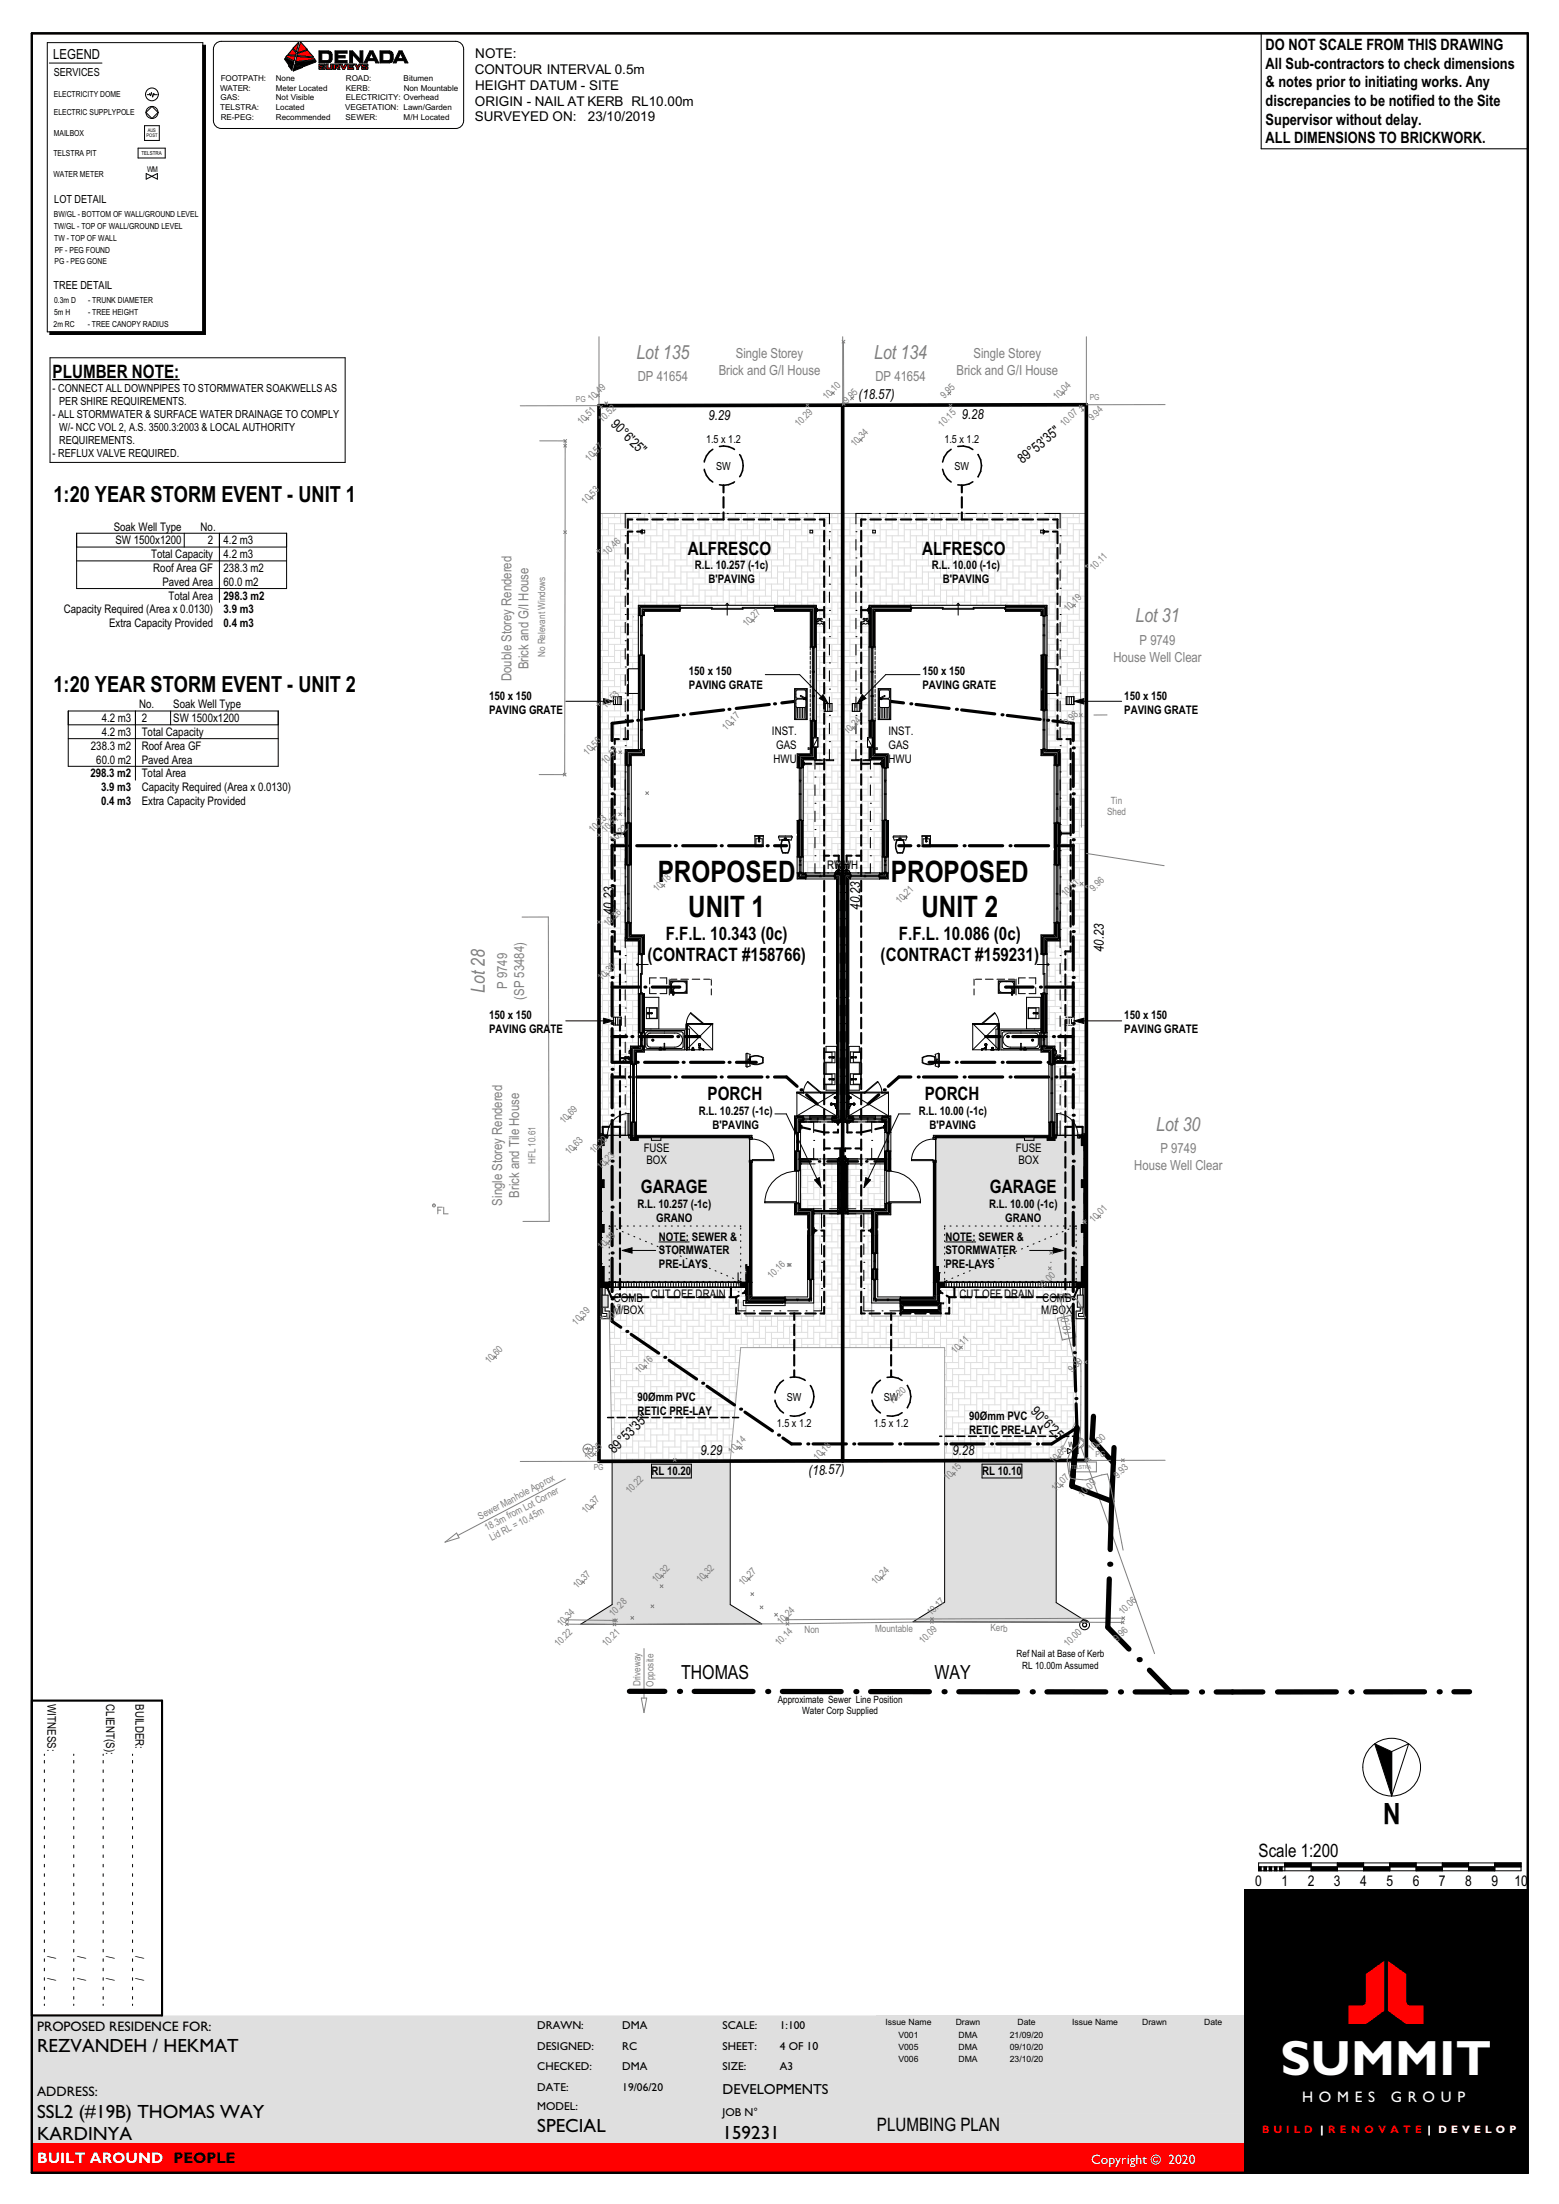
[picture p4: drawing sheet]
<svg xmlns="http://www.w3.org/2000/svg" width="297mm" height="420mm" viewBox="0 0 297 420" stroke-linecap="round" stroke-linejoin="round" font-family="sans-serif">
<defs><g id="words">
<text font-size="9.5" fill="#fff" x="243.9" y="395.4">SUMMIT</text>
<g font-size="5.6">
<text x="125.3" y="168.1">PROPOSED</text>
<text x="169.7" y="168.1">PROPOSED</text>
<text x="131.1" y="174.7">UNIT 1</text>
<text x="175.5" y="174.7">UNIT 2</text>
<text x="266.8" y="343.5" transform="rotate(180 266.8 343.5)">N</text>
</g>
<g font-size="4.2">
<text x="10.2" y="95.6">1:20 YEAR STORM EVENT - UNIT 1</text>
<text x="10.2" y="131.9">1:20 YEAR STORM EVENT - UNIT 2</text>
</g>
<g font-size="3.7" fill="#7f7f7f">
<text x="121.3" y="68.4">Lot 135</text>
<text x="166.5" y="68.4">Lot 134</text>
<text x="216.3" y="118.6">Lot 31</text>
<text x="92.4" y="189.2" transform="rotate(-90 92.4 189.2)">Lot 28</text>
<text x="220.3" y="215.5">Lot 30</text>
</g>
<g font-size="3.7">
<text x="129.7" y="319.9">THOMAS</text>
<text x="178" y="319.9">WAY</text>
</g>
<g font-size="3.6">
<text x="7.1" y="391">REZVANDEH / HEKMAT</text>
<text x="7.1" y="403.5">SSL2 (#19B) THOMAS WAY</text>
<text x="7.1" y="407.8">KARDINYA</text>
<text x="102.4" y="406.3">SPECIAL</text>
<text x="137.7" y="407.6">159231</text>
</g>
<g font-size="3.5">
<text x="10" y="72">PLUMBER NOTE:</text>
<text x="131" y="105.7">ALFRESCO</text>
<text x="175.7" y="105.7">ALFRESCO</text>
<text x="126.8" y="179.1">F.F.L. 10.343 (0c)</text>
<text x="171.2" y="179.1">F.F.L. 10.086 (0c)</text>
<text x="123.3" y="183.2">(CONTRACT #158766)</text>
<text x="167.8" y="183.2">(CONTRACT #159231)</text>
<text x="134.8" y="209.5">PORCH</text>
<text x="176.2" y="209.5">PORCH</text>
<text x="122.1" y="227.3">GARAGE</text>
<text x="188.6" y="227.3">GARAGE</text>
<text x="239.8" y="353.9">Scale 1:200</text>
<text x="167.1" y="406.2">PLUMBING PLAN</text>
</g>
<g font-size="3">
<text x="241.1" y="9.6">DO NOT SCALE FROM THIS DRAWING</text>
<text x="241.1" y="13.1">All Sub-contractors to check dimensions</text>
<text x="241.1" y="16.7">&amp; notes prior to initiating works. Any</text>
<text x="241.1" y="20.2">discrepancies to be notified to the Site</text>
<text x="241.1" y="23.8">Supervisor without delay.</text>
<text x="241.1" y="27.3">ALL DIMENSIONS TO BRICKWORK.</text>
</g>
<g font-size="2.9" fill="#fff">
<text x="248.1" y="400.6">H O M E S</text>
<text x="265" y="400.6">G R O U P</text>
<text x="7.1" y="412.2">BUILT AROUND PEOPLE</text>
</g>
<g font-size="2.8">
<text x="239.1" y="359.5">0</text>
<text x="244.1" y="359.5">1</text>
<text x="249.1" y="359.5">2</text>
<text x="254.1" y="359.5">3</text>
<text x="259.1" y="359.5">4</text>
<text x="264.1" y="359.5">5</text>
<text x="269.1" y="359.5">6</text>
<text x="274.1" y="359.5">7</text>
<text x="279.1" y="359.5">8</text>
<text x="284.1" y="359.5">9</text>
<text x="288.5" y="359.5">10</text>
<text x="137.7" y="399.1">DEVELOPMENTS</text>
</g>
<g font-size="2.6">
<text x="10.2" y="11.2">LEGEND</text>
<text x="90.5" y="11">NOTE:</text>
<text x="90.5" y="14">CONTOUR INTERVAL 0.5m</text>
<text x="90.6" y="17.1">HEIGHT DATUM - SITE</text>
<text x="90.5" y="23.1">SURVEYED ON:</text>
<text x="90.5" y="20.2">ORIGIN - NAIL AT KERB RL10.00m</text>
<text x="112" y="23.1">23/10/2019</text>
<text x="163.6" y="76">(18.57)</text>
<text x="116.3" y="80.9" transform="rotate(45 116.3 80.9)">90°6'25&quot;</text>
<text x="135" y="80">9.29</text>
<text x="183.2" y="79.9">9.28</text>
<text x="194.8" y="88.5" transform="rotate(-39 194.8 88.5)">89°53'35&quot;</text>
<text x="116.9" y="172" transform="rotate(-90 116.9 172)">.23</text>
<text x="163.9" y="173.3" transform="rotate(-90 163.9 173.3)">40.23</text>
<text x="116.9" y="174.4" transform="rotate(-90 116.9 174.4)">40</text>
<text x="210.3" y="181.4" transform="rotate(-90 210.3 181.4)">40.23</text>
<text x="196.2" y="269.2" transform="rotate(45 196.2 269.2)">90°6'25&quot;</text>
<text x="117" y="277.1" transform="rotate(-45 117 277.1)">89°53'35&quot;</text>
<text x="133.4" y="277.4">9.29</text>
<text x="154" y="281">(18.57)</text>
<text x="181.4" y="277.3">9</text>
<text x="182.6" y="277.3">.</text>
<text x="183.2" y="277.3">28</text>
<text x="7.1" y="387">PROPOSED RESIDENCE FOR:</text>
<text x="7.1" y="399.5">ADDRESS:</text>
</g>
<g font-size="2.6" fill="#7f7f7f">
<text x="136.9" y="71.5">Brick and G/I House</text>
<text x="140.2" y="68.2">Single Storey</text>
<text x="182.2" y="71.5">Brick and G/I House</text>
<text x="185.5" y="68.2">Single Storey</text>
<text x="121.5" y="72.7">DP 41654</text>
<text x="166.8" y="72.7">DP 41654</text>
<text x="217.1" y="122.9">P 9749</text>
<text x="97.4" y="129.8" transform="rotate(-90 97.4 129.8)">Double Storey Rendered</text>
<text x="100.7" y="127.6" transform="rotate(-90 100.7 127.6)">Brick and G/I House</text>
<text x="212.1" y="126.1">House Well Clear</text>
<text x="96.6" y="188.5" transform="rotate(-90 96.6 188.5)">P 9749</text>
<text x="99.9" y="190.5" transform="rotate(-90 99.9 190.5)">(SP 53484)</text>
<text x="221.1" y="219.7">P 9749</text>
<text x="216.1" y="223">House Well Clear</text>
<text x="95.7" y="229.7" transform="rotate(-90 95.7 229.7)">Single Storey Rendered</text>
<text x="98.9" y="228.2" transform="rotate(-90 98.9 228.2)">Brick and Tile House</text>
</g>
<text font-size="2.6" fill="#fff" x="207.9" y="412.3">Copyright © 2020</text>
<g font-size="2.3">
<text x="21.7" y="101.1">Soak Well Type</text>
<text x="38.2" y="101.1">No.</text>
<text x="22" y="103.7">SW 1500x1200</text>
<text x="28.8" y="106.4">Total Capacity</text>
<text x="39.6" y="103.7">2</text>
<text x="42.6" y="103.7">4.2 m3</text>
<text x="42.6" y="106.4">4.2 m3</text>
<text x="29.2" y="109">Roof Area GF</text>
<text x="30.9" y="111.6">Paved Area</text>
<text x="42.6" y="109">238.3 m2</text>
<text x="42.6" y="111.6">60.0 m2</text>
<text x="132.4" y="108.5">R</text>
<text x="133.7" y="108.5">.L. 10</text>
<text x="134.9" y="111.1">B'</text>
<text x="136.7" y="111.1">PAVING</text>
<text x="138.4" y="108.5">.</text>
<text x="138.9" y="108.5">257</text>
<text x="142.5" y="108.5">(-</text>
<text x="143.7" y="108.5">1c)</text>
<text x="177.5" y="108.5">R.</text>
<text x="179.4" y="108.5">L</text>
<text x="179.6" y="111.1">B</text>
<text x="180.5" y="108.5">. 10.</text>
<text x="180.9" y="111.1">'PAVING</text>
<text x="184.1" y="108.5">00 (-</text>
<text x="187.9" y="108.5">1</text>
<text x="188.9" y="108.5">c</text>
<text x="189.9" y="108.5">)</text>
<text x="12.2" y="116.9">Capacity Required (Area x 0.0130)</text>
<text x="20.8" y="119.5">Extra Capacity Provided</text>
<text x="32.1" y="114.3">Total Area</text>
<text x="42.6" y="114.3">298.3 m2</text>
<text x="42.6" y="116.9">3.9 m3</text>
<text x="42.6" y="119.5">0.4 m3</text>
<text x="131.2" y="128.6">150 x 150</text>
<text x="131.2" y="131.2">PAVING GRATE</text>
<text x="175.7" y="128.6">150 x 150</text>
<text x="175.7" y="131.2">PAVING GRATE</text>
<text x="19.4" y="137.6">4.2 m3</text>
<text x="26.5" y="135">No.</text>
<text x="27" y="137.6">2</text>
<text x="33" y="137.6">SW 1500x1200</text>
<text x="33" y="135">Soak Well Type</text>
<text x="93.2" y="133.3">150 x 150</text>
<text x="93.2" y="136">PAVING GRATE</text>
<text x="214.2" y="133.3">150 x 150</text>
<text x="214.2" y="136">PAVING GRATE</text>
<text x="17.3" y="142.9">238.3 m2</text>
<text x="19.4" y="140.2">4.2 m3</text>
<text x="27" y="142.9">Roof Area GF</text>
<text x="27" y="140.2">Total Capacity</text>
<text x="147.1" y="140.1">INST.</text>
<text x="147.9" y="142.7">GAS</text>
<text x="169.3" y="140.1">INST.</text>
<text x="169.3" y="142.7">GAS</text>
<text x="17.2" y="148.1">298.3 m2</text>
<text x="18.3" y="145.5">60.0 m2</text>
<text x="27" y="148.1">Total Area</text>
<text x="27" y="145.5">Paved Area</text>
<text x="147.4" y="145.4">HWU</text>
<text x="169.3" y="145.4">HWU</text>
<text x="19.3" y="153.4">0.4 m3</text>
<text x="19.3" y="150.8">3.9 m3</text>
<text x="27" y="153.4">Extra Capacity Provided</text>
<text x="27" y="150.8">Capacity Required (Area x 0.0130)</text>
<text x="157.6" y="165.5">RWH</text>
<text x="159.1" y="165.5">RWH</text>
<text x="93.2" y="194.2">150 x 150</text>
<text x="93.2" y="196.9">PAVING GRATE</text>
<text x="214.2" y="194.2">150 x 150</text>
<text x="214.2" y="196.9">PAVING GRATE</text>
<text x="133.2" y="212.5">R.L. 10.257 (-1c)</text>
<text x="135.7" y="215.1">B'PAVING</text>
<text x="175" y="212.5">R.L. 10.00 (-1c)</text>
<text x="177.1" y="215.1">B'PAVING</text>
<text x="122.6" y="219.5">FUSE</text>
<text x="123.1" y="221.8">BOX</text>
<text x="193.5" y="219.5">FUSE</text>
<text x="194" y="221.8">BOX</text>
<text x="121.5" y="230.2">R.L. 10.257 (-1c)</text>
<text x="125" y="232.9">GRANO</text>
<text x="188.5" y="230.2">R.L. 10.00 (-1c)</text>
<text x="191.5" y="232.9">GRANO</text>
<text x="125.5" y="236.4">NOTE: SEWER &amp;</text>
<text x="125.5" y="239">STORMWATER</text>
<text x="180.1" y="236.4">NOTE: SEWER &amp;</text>
<text x="180.1" y="239">STORMWATER</text>
<text x="125.5" y="241.7">PRE-LAYS</text>
<text x="180.1" y="241.7">PRE-LAYS</text>
<text x="116.7" y="250.3">M</text>
<text x="116.9" y="248">COMB</text>
<text x="118.3" y="250.3">/</text>
<text x="118.8" y="250.3">BOX</text>
<text x="124" y="247.4">CUT OFF DRAIN</text>
<text x="182.8" y="247.4">CUT</text>
<text x="187.1" y="247.4">OFF</text>
<text x="191.3" y="247.4">DRAIN</text>
<text x="198.4" y="250.3">M</text>
<text x="198.6" y="248">COMB</text>
<text x="199.9" y="250.3">/</text>
<text x="200.4" y="250.3">BOX</text>
<text x="121.5" y="267">90Ømm PVC</text>
<text x="121.5" y="269.6">RETIC</text>
<text x="127.5" y="269.6">PRE-LAY</text>
<text x="184.6" y="270.5">90</text>
<text x="184.6" y="273.2">RETIC</text>
<text x="186.7" y="270.5">Ømm PVC</text>
<text x="190.7" y="273.2">PRE-LAY</text>
<text x="124.1" y="281.1">RL 10.20</text>
<text x="187.1" y="281.1">RL 10.10</text>
<text x="9" y="324.8" transform="rotate(90 9 324.8)">WITNESS:</text>
<text x="20.2" y="324.8" transform="rotate(90 20.2 324.8)">CLIENT(S):</text>
<text x="25.8" y="324.8" transform="rotate(90 25.8 324.8)">BUILDER:</text>
<text x="9" y="372.8" transform="rotate(90 9 372.8)">/</text>
<text x="9" y="376.9" transform="rotate(90 9 376.9)">/</text>
<text x="14.7" y="372.8" transform="rotate(90 14.7 372.8)">/</text>
<text x="14.7" y="376.9" transform="rotate(90 14.7 376.9)">/</text>
<text x="20.2" y="372.8" transform="rotate(90 20.2 372.8)">/</text>
<text x="20.2" y="376.9" transform="rotate(90 20.2 376.9)">/</text>
<text x="25.8" y="372.8" transform="rotate(90 25.8 372.8)">/</text>
<text x="25.8" y="376.9" transform="rotate(90 25.8 376.9)">/</text>
</g>
<g font-size="2.2">
<text x="102.4" y="386.6">DRAWN:</text>
<text x="118.6" y="386.6">DMA</text>
<text x="137.7" y="386.6">SCALE:</text>
<text x="148.6" y="386.7">1:100</text>
<text x="102.4" y="394.5">CHECKED:</text>
<text x="102.4" y="390.6">DESIGNED:</text>
<text x="118.6" y="390.6">RC</text>
<text x="118.6" y="394.5">DMA</text>
<text x="137.7" y="390.6">SHEET:</text>
<text x="137.7" y="394.5">SIZE:</text>
<text x="148.6" y="390.7">4 OF 10</text>
<text x="148.6" y="394.5">A3</text>
<text x="102.4" y="398.5">DATE:</text>
<text x="118.6" y="398.5">19/06/20</text>
<text x="102.4" y="402.1">MODEL:</text>
<text x="137.7" y="403.3">JOB N°</text>
</g>
<g font-size="2.1">
<text x="10.2" y="14.6">SERVICES</text>
<text x="10.3" y="38.7">LOT DETAIL</text>
<text x="10.2" y="55.1">TREE DETAIL</text>
<text x="10" y="74.8">- CONNECT ALL DOWNPIPES TO STORMWATER SOAKWELLS AS</text>
<text x="11.3" y="77.3">PER SHIRE REQUIREMENTS.</text>
<text x="10" y="79.7">- ALL STORMWATER &amp; SURFACE WATER DRAINAGE TO COMPLY</text>
<text x="11.3" y="82.2">W/- NCC VOL 2, A.S. 3500.3:2003 &amp; LOCAL AUTHORITY</text>
<text x="10" y="87.1">- REFLUX VALVE REQUIRED.</text>
<text x="11.3" y="84.7">REQUIREMENTS.</text>
<text x="134.5" y="84.4">1.5 x 1.2</text>
<text x="136.4" y="89.5">SW</text>
<text x="179.9" y="84.4">1.5 x 1.2</text>
<text x="181.8" y="89.5">SW</text>
<text x="149.9" y="266.9">SW</text>
<text x="168.4" y="266.9">SW</text>
<text x="148" y="271.9">1.5 x 1.2</text>
<text x="166.4" y="271.9">1.5 x 1.2</text>
</g>
<text font-size="2.1" fill="#7f7f7f" x="204.3" y="254.3" transform="rotate(-103 204.3 254.3)">10.0</text>
<g font-size="2" fill="#f00">
<text x="240.5" y="406.5">B U I L D</text>
<text x="274.1" y="406.5">D E V E L O P</text>
</g>
<text font-size="2" fill="#fff" x="251.6" y="406.5">| R E N O V A T E |</text>
<g font-size="1.9" fill="#7f7f7f">
<text x="112.8" y="76.7" transform="rotate(-45 112.8 76.7)">10.49</text>
<text x="157.5" y="76.2" transform="rotate(-45 157.5 76.2)">10.10</text>
<text x="161.4" y="76.9" transform="rotate(-45 161.4 76.9)">9.95</text>
<text x="179.9" y="76" transform="rotate(-45 179.9 76)">9.95</text>
<text x="201.4" y="76.2" transform="rotate(-45 201.4 76.2)">10.04</text>
<text x="110.8" y="81" transform="rotate(-45 110.8 81)">10.51</text>
<text x="114.7" y="80.6" transform="rotate(-45 114.7 80.6)">10.52</text>
<text x="152.2" y="81.4" transform="rotate(-45 152.2 81.4)">10.29</text>
<text x="179.5" y="81.5" transform="rotate(-45 179.5 81.5)">10.15</text>
<text x="202.7" y="81.4" transform="rotate(-45 202.7 81.4)">10.07</text>
<text x="208.1" y="80.3" transform="rotate(-45 208.1 80.3)">9.94</text>
<text x="112.2" y="88" transform="rotate(-45 112.2 88)">10.57</text>
<text x="162.8" y="85.2" transform="rotate(-45 162.8 85.2)">10.34</text>
<text x="111.6" y="96.2" transform="rotate(-45 111.6 96.2)">10.53</text>
<text x="115.6" y="105.9" transform="rotate(-45 115.6 105.9)">10.46</text>
<text x="208.4" y="108.8" transform="rotate(-45 208.4 108.8)">10.11</text>
<text x="142.3" y="119.6" transform="rotate(-45 142.3 119.6)">10.27</text>
<text x="203.4" y="116.7" transform="rotate(-45 203.4 116.7)">10.19</text>
<text x="103.8" y="125.2" transform="rotate(-90 103.8 125.2)">No Relevant Windows</text>
<text x="115.4" y="135.1" transform="rotate(-45 115.4 135.1)">10.53</text>
<text x="111.9" y="144" transform="rotate(-45 111.9 144)">10.56</text>
<text x="138.4" y="139.2" transform="rotate(-45 138.4 139.2)">10.17</text>
<text x="161.4" y="140" transform="rotate(-45 161.4 140)">10.24</text>
<text x="203.4" y="138.4" transform="rotate(-45 203.4 138.4)">9.98</text>
<text x="115.3" y="145.7" transform="rotate(-45 115.3 145.7)">10.57</text>
<text x="210.9" y="155.3">Shed</text>
<text x="211.6" y="153.1">Tin</text>
<text x="113" y="158.8" transform="rotate(-45 113 158.8)">10.23</text>
<text x="115.4" y="158.8" transform="rotate(-45 115.4 158.8)">10.57</text>
<text x="117" y="160.7" transform="rotate(-45 117 160.7)">10.22</text>
<text x="125.2" y="170.1" transform="rotate(-45 125.2 170.1)">10.18</text>
<text x="171.4" y="172.3" transform="rotate(-45 171.4 172.3)">10.21</text>
<text x="203" y="170.9" transform="rotate(-45 203 170.9)">10.01</text>
<text x="208.4" y="170" transform="rotate(-45 208.4 170)">9.96</text>
<text x="115.8" y="176.6" transform="rotate(-45 115.8 176.6)">10.26</text>
<text x="114.6" y="187" transform="rotate(-45 114.6 187)">10.30</text>
<text x="107.4" y="214.2" transform="rotate(-45 107.4 214.2)">10.69</text>
<text x="102" y="221.9" transform="rotate(-90 102 221.9)">HFL 10.61</text>
<text x="108.4" y="220.2" transform="rotate(-45 108.4 220.2)">10.63</text>
<text x="113.1" y="219.9" transform="rotate(-45 113.1 219.9)">10.20</text>
<text x="114.5" y="222.9" transform="rotate(-45 114.5 222.9)">10.23</text>
<text x="208.3" y="233" transform="rotate(-45 208.3 233)">10.01</text>
<text x="114.6" y="238.3" transform="rotate(-45 114.6 238.3)">10.19</text>
<text x="147" y="243.7" transform="rotate(-45 147 243.7)">10.16</text>
<text x="198.4" y="245.8" transform="rotate(-45 198.4 245.8)">10.00</text>
<text x="109.8" y="252.6" transform="rotate(-45 109.8 252.6)">10.39</text>
<text x="116.2" y="252" transform="rotate(-45 116.2 252)">10.22</text>
<text x="93.2" y="259.9" transform="rotate(-45 93.2 259.9)">10.60</text>
<text x="121.8" y="261.8" transform="rotate(-45 121.8 261.8)">10.16</text>
<text x="182" y="258" transform="rotate(-45 182 258)">10.11</text>
<text x="204.3" y="261.6" transform="rotate(-45 204.3 261.6)">9.99</text>
<text x="170" y="267.8" transform="rotate(-45 170 267.8)">10.20</text>
<text x="112.1" y="278.5" transform="rotate(-45 112.1 278.5)">10.35</text>
<text x="139.5" y="277.2" transform="rotate(-45 139.5 277.2)">10.14</text>
<text x="155.7" y="278.3" transform="rotate(-45 155.7 278.3)">10.18</text>
<text x="200.7" y="279" transform="rotate(-45 200.7 279)">10.05</text>
<text x="208" y="276.7" transform="rotate(-45 208 276.7)">10.00</text>
<text x="212.9" y="281.8" transform="rotate(-45 212.9 281.8)">9.93</text>
<text x="120" y="284.7" transform="rotate(-45 120 284.7)">10.22</text>
<text x="180.6" y="282.2" transform="rotate(-45 180.6 282.2)">10.15</text>
<text x="201.1" y="284.4" transform="rotate(-45 201.1 284.4)">10.07</text>
<text x="206.2" y="285.4" transform="rotate(-45 206.2 285.4)">10.09</text>
<text x="91.5" y="289.6" transform="rotate(-28 91.5 289.6)">Sewer Manhole Approx</text>
<text x="92.7" y="291.8" transform="rotate(-28 92.7 291.8)">18.3m from Lot Corner</text>
<text x="93.7" y="293.7" transform="rotate(-28 93.7 293.7)">Lid RL = 10.45m</text>
<text x="111.6" y="288.5" transform="rotate(-45 111.6 288.5)">10.37</text>
<text x="109.9" y="302.8" transform="rotate(-45 109.9 302.8)">10.37</text>
<text x="125" y="301.7" transform="rotate(-45 125 301.7)">10.32</text>
<text x="133.4" y="301.7" transform="rotate(-45 133.4 301.7)">10.32</text>
<text x="141.5" y="302.2" transform="rotate(-45 141.5 302.2)">10.27</text>
<text x="166.8" y="302" transform="rotate(-45 166.8 302)">10.24</text>
<text x="106.9" y="310" transform="rotate(-45 106.9 310)">10.34</text>
<text x="116.8" y="308.1" transform="rotate(-45 116.8 308.1)">10.28</text>
<text x="148.8" y="309.7" transform="rotate(-45 148.8 309.7)">10.24</text>
<text x="153.3" y="311.2" transform="rotate(-1 153.3 311.2)">Non</text>
<text x="166.7" y="311" transform="rotate(-1 166.7 311)">Mountable</text>
<text x="177.4" y="308" transform="rotate(-45 177.4 308)">10.17</text>
<text x="188.7" y="310.9">Kerb</text>
<text x="213.9" y="307.8" transform="rotate(-45 213.9 307.8)">10.06</text>
<text x="106.4" y="313.9" transform="rotate(-45 106.4 313.9)">10.22</text>
<text x="115.5" y="313.9" transform="rotate(-45 115.5 313.9)">10.21</text>
<text x="148.4" y="313.7" transform="rotate(-45 148.4 313.7)">10.14</text>
<text x="175.9" y="313.3" transform="rotate(-45 175.9 313.3)">10.09</text>
<text x="203.5" y="313.9" transform="rotate(-45 203.5 313.9)">10.00</text>
<text x="212.9" y="312.9" transform="rotate(-45 212.9 312.9)">9.96</text>
<text x="122" y="321.3" transform="rotate(-90 122 321.3)">Driveway</text>
<text x="124.5" y="321.4" transform="rotate(-90 124.5 321.4)">Opposite</text>
</g>
<g font-size="1.9">
<text x="193.7" y="315.8">Ref Nail at Base of Kerb</text>
<text x="194.8" y="318">RL 10.00m Assumed</text>
<text x="148.2" y="324.5">Approximate Sewer Line Position</text>
<text x="152.8" y="326.5">Water Corp Supplied</text>
</g>
<g font-size="1.6">
<text x="10.3" y="18.5">ELECTRICITY DOME</text>
<text x="10.3" y="21.9">ELECTRIC SUPPLYPOLE</text>
<text x="10.2" y="29.7">TELSTRA PIT</text>
<text x="10.2" y="26">MAILBOX</text>
<text x="10.2" y="33.6">WATER METER</text>
<text x="10.3" y="41.4">BW/GL - BOTTOM OF WALL/GROUND LEVEL</text>
<text x="10.2" y="43.7">TW/GL - TOP OF WALL/GROUND LEVEL</text>
<text x="10.3" y="45.9">TW - TOP OF WALL</text>
<text x="10.4" y="50.4">PG - PEG GONE</text>
<text x="10.4" y="48.2">PF - PEG FOUND</text>
<text x="10.3" y="57.8">0.3m D</text>
<text x="10.3" y="59.9">5m H</text>
<text x="16.8" y="57.8">- TRUNK DIAMETER</text>
<text x="16.8" y="59.9">- TREE HEIGHT</text>
<text x="10.2" y="62.2">2m RC</text>
<text x="16.7" y="62.2">- TREE CANOPY RADIUS</text>
<text x="168.7" y="385.9">Issue Name</text>
<text x="171.2" y="388.4">V001</text>
<text x="182.1" y="385.9">Drawn</text>
<text x="182.6" y="388.4">DMA</text>
<text x="192.4" y="388.4">21/09/20</text>
<text x="193.8" y="385.9">Date</text>
<text x="204.2" y="385.9">Issue Name</text>
<text x="217.6" y="385.9">Drawn</text>
<text x="229.4" y="385.9">Date</text>
<text x="171.2" y="390.6">V005</text>
<text x="171.2" y="392.9">V006</text>
<text x="182.6" y="390.6">DMA</text>
<text x="182.6" y="392.9">DMA</text>
<text x="192.4" y="390.6">09/10/20</text>
<text x="192.4" y="392.9">23/10/20</text>
</g>
<g font-size="1.6" fill="#7f7f7f">
<text x="109.7" y="76.7">PG</text>
<text x="207.6" y="76.3">PG</text>
<text x="113.1" y="280.1">PG</text>
<text x="208.7" y="277.6">PG</text>
</g>
<g font-size="1.5">
<text x="41.9" y="17.3">WATER:</text>
<text x="42.1" y="15.4">FOOTPATH:</text>
<text x="52.5" y="17.3">Meter Located</text>
<text x="52.5" y="15.4">None</text>
<text x="65.9" y="17.3">KERB:</text>
<text x="65.9" y="15.4">ROAD:</text>
<text x="76.9" y="15.4">Bitumen</text>
<text x="76.9" y="17.3">Non Mountable</text>
<text x="42" y="21">TELSTRA:</text>
<text x="42" y="19.2">GAS:</text>
<text x="42.1" y="22.9">RE-PEG:</text>
<text x="52.5" y="21">Located</text>
<text x="52.5" y="19.2">Not Visible</text>
<text x="52.6" y="22.9">Recommended</text>
<text x="65.8" y="21">VEGETATION: Lawn/Garden</text>
<text x="65.8" y="22.9">SEWER:</text>
<text x="65.9" y="19.2">ELECTRICITY: Overhead</text>
<text x="76.9" y="22.9">M/H Located</text>
<text x="28.1" y="32.8">WM</text>
</g>
<text font-size="1.4" x="203.6" y="275.7">WM</text>
<text font-size="1" x="27" y="29.5">TELSTRA</text>
<text font-size="1" fill="#7f7f7f" x="204" y="279.9">TELSTRA</text>
<g font-size=".9">
<text x="27.9" y="26">POST</text>
<text x="28.1" y="25.2">AUS</text>
</g>
</g></defs>
<path d="M167 384.1h70.1v18.6h-70.1z" fill-rule="evenodd" fill="#dfdfdf"/>
<!-- layer: O__TITLE -->
<path d="M6.1 408.4h231v5.7h-231z" fill-rule="evenodd" fill="#f00"/>
<path d="M6.1 384.1h160.9v18.6h70.1v5.7h-231z" fill-rule="evenodd" fill="#dfdfdf"/>
<path d="M237.1 360.1h54v54h-54z" fill-rule="evenodd" fill="#000"/>
<g fill="#f00">
<path d="M260.2 376.2l3.5-2.5v9.5l-3.4 2.5h-3.4v-3.5h2.6l.6-.4 .1-.3z" fill-rule="evenodd"/>
<path d="M264.4 373.7l3.5 2.5v5.3l.1 .3 .6 .4h2.6v3.5h-3.4l-3.4-2.5z" fill-rule="evenodd"/>
</g>
<path d="M240.3 6.4h50.7v22h-50.7zM6.1 324.1h24.8v60h-24.8z" fill="none" stroke="#000" stroke-width=".2"/>
<g fill="none" stroke="#000" stroke-width=".19">
<path d="M8.5 334.3v.2M8.5 335.5v.5M8.5 337.3v.5M8.5 339.1v.5M14.1 334.3v.2M14.1 335.5v.5M14.1 337.3v.5M14.1 339.1v.5M19.7 334.3v.2M19.7 335.5v.5M19.7 337.3v.5M19.7 339.1v.5"/>
<path d="M25.3 334.3v.2M25.3 335.5v.5M25.3 337.3v.5M25.3 339.1v.5M8.5 340.9v.5M8.5 342.7v.5M8.5 344.5v.5M8.5 346.3v.5M8.5 348.1v.5M8.5 349.9v.5M8.5 351.7v.5M8.5 353.5v.5"/>
<path d="M8.5 355.3v.5M8.5 357.1v.5M8.5 358.9v.5M14.1 340.9v.5M14.1 342.7v.5M14.1 344.5v.5M14.1 346.3v.5M14.1 348.1v.5M14.1 349.9v.5M14.1 351.7v.5M14.1 353.5v.5M14.1 355.3v.5"/>
<path d="M14.1 357.1v.5M14.1 358.9v.5M19.7 340.9v.5M19.7 342.7v.5M19.7 344.5v.5M19.7 346.3v.5M19.7 348.1v.5M19.7 349.9v.5M19.7 351.7v.5M19.7 353.5v.5M19.7 355.3v.5M19.7 357.1v.5"/>
<path d="M19.7 358.9v.5M25.3 340.9v.5M25.3 342.7v.5M25.3 344.5v.5M25.3 346.3v.5M25.3 348.1v.5M25.3 349.9v.5M25.3 351.7v.5M25.3 353.5v.5M25.3 355.3v.5M25.3 357.1v.5M25.3 358.9v.5"/>
<path d="M8.5 360.7v.5M8.5 362.5v.5M8.5 364.3v.5M8.5 366.1v.5M8.5 367.9v.5M8.5 369.7v.5M8.5 371.5v.5M8.5 373.3v.5M8.5 375.1v.5M8.5 376.9v.5M8.5 378.7v.5M14.1 360.7v.5"/>
<path d="M14.1 362.5v.5M14.1 364.3v.5M14.1 366.1v.5M14.1 367.9v.5M14.1 369.7v.5M14.1 371.5v.5M14.1 373.3v.5M14.1 375.1v.5M14.1 376.9v.5M14.1 378.7v.5M19.7 360.7v.5M19.7 362.5v.5"/>
<path d="M19.7 364.3v.5M19.7 366.1v.5M19.7 367.9v.5M19.7 369.7v.5M19.7 371.5v.5M19.7 373.3v.5M19.7 375.1v.5M19.7 376.9v.5M19.7 378.7v.5M25.3 360.7v.5M25.3 362.5v.5M25.3 364.3v.5"/>
<path d="M25.3 366.1v.5M25.3 367.9v.5M25.3 369.7v.5M25.3 371.5v.5M25.3 373.3v.5M25.3 375.1v.5M25.3 376.9v.5M25.3 378.7v.5M8.5 380.5v.5M8.5 381.9v.3M14.1 380.5v.5M14.1 381.9v.3"/>
<path d="M19.7 380.5v.5M19.7 381.9v.3M25.3 380.5v.5M25.3 381.9v.3"/>
</g>
<path d="M6.1 6.4h285v407.7h-285z" fill="none" stroke="#000" stroke-width=".4"/>
<!-- layer: 1 SITE 02_fills -->
<path d="M116.6 278.5l22.5-.1v27.4l6 3.7h-34.5l6-3.7z" fill-rule="evenodd" fill="#dfdfdf"/>
<path d="M116.6 278.5l22.5-.1v27.4l6 3.7h-34.5l6-3.7z" fill="none" stroke="#000" stroke-width=".19"/>
<path d="M180 278.4l21.2-.1v27.1l6 3.7h-33.3l6.1-3.8z" fill-rule="evenodd" fill="#dfdfdf"/>
<path d="M180 278.4l21.2-.1v27.1l6 3.7h-33.3l6.1-3.8z" fill="none" stroke="#000" stroke-width=".19"/>
<g fill="none" stroke="#dfdfdf" stroke-width=".19">
<path d="M152.5 229.8h.2M152.5 225.2h.2M152.5 227.5h2.5M152.5 222.9h2.5M152.5 226.3h1.4M152.5 221.7h1.4M152.7 228.6h3.5M152.7 224h3.5M152.7 220.9v.8M152.7 222.9v3.4M152.7 227.5v2.9M153.9 229.8h3.4"/>
<path d="M153.9 225.2h3.4M153.9 220.9v2M153.9 224v3.5M153.9 228.6v1.8M155 236.7h.1M155 232.1h.1M155 229.8v3.4h1.2M155 235.5h3.5M155 230.9h3.5M155 226.3h3.5M155 221.7h3.5M155 220.9v3.1"/>
<path d="M155 225.2v3.4M156.2 236.7h3.4M156.2 232.1h3.4M156.2 227.5h3.4M156.2 222.9h3.4M156.2 221.7v3.5M156.2 226.3v3.5M156.2 230.9v3.5M156.2 235.5v3.5M157.3 239h-2.3v3.4h1.2M157.3 234.4h-2.3v3.4h1.2M157.3 237.8h3.5"/>
<path d="M157.3 233.2h3.5M157.3 228.6h2.3M157.3 224h2.3M157.3 220.9v.8M157.3 222.9v3.4M157.3 227.5v3.4M157.3 232.1v3.4M157.3 236.7v3.4M158.5 239h3.4M158.5 234.4h3.4M158.5 229.8h1.1M158.5 225.2h1.1"/>
<path d="M158.5 220.9v2M158.5 224v3.5M158.5 228.6v3.5M158.5 233.2v3.5M158.5 237.8v3.5M159.6 235.5h3.5M159.6 231.3v1.9M159.6 234.4v3.4M159.6 239v3.4M160.8 236.7h3.4M160.8 232.1h3.4M160.8 231.3v3.1"/>
<path d="M160.8 235.5v3.5M161.5 229.8h.4M161.5 225.2h.4M161.5 227.5h2.7M161.5 222.9h2.7M161.5 230.9h1.6M161.5 226.3h1.6M161.5 221.7h1.6M161.9 237.8h3.5M161.9 233.2h3.5M161.9 228.6h3.5M161.9 224h3.5"/>
<path d="M161.9 220.9v.8M161.9 222.9v3.4M161.9 227.5v3.4M161.9 232.1v3.4M161.9 236.7v3.4M163.1 239h3M163.1 234.4h3M163.1 229.8h3.4M163.1 225.2h3.4M163.1 220.9v2M163.1 224v3.5M163.1 228.6v3.5"/>
<path d="M163.1 233.2v3.5M163.1 237.8v3.5M164.2 235.5h1.9M164.2 230.9h1.9M164.2 226.3h3.5M164.2 221.7h3.5M164.2 220.9v3.1M164.2 225.2v3.4M164.2 229.8v3.4M164.2 234.4v3.4M164.2 239v3.4M165.4 236.7h.7"/>
<path d="M165.4 232.1h.7M165.4 227.5h3.2M165.4 222.9h3.2M165.4 221.7v3.5M165.4 226.3v3.5M165.4 230.9v3.5M165.4 235.5v3.5M166.5 228.6h2.1M166.5 224h2.1M166.5 220.9v.8M166.5 222.9v3.4M166.5 227.5v2.9"/>
<path d="M167.7 229.8h.9M167.7 225.2h.9M167.7 220.9v2M167.7 224v3.5M167.7 228.6v1.8M115.3 248.2h.6M115.3 245.9h2.9M115.3 249.3h1.8M115.9 247h3.5M115.9 245.9v3.4M116.1 250.5h2.1M116.1 251.6h3.3"/>
<path d="M116.1 253.9h1M116.2 255.1h2M116.2 256.2h3.2M116.2 258.5h.9M116.2 259.7h2M117.1 257.4h3.4M117.1 252.8h3.4M117.1 248.2h3.4M117.1 245.3v.6M117.1 247v3.5M117.1 251.6v3.5M117.1 256.2v3.5"/>
<path d="M118.2 258.5h3.5M118.2 253.9h3.5M118.2 249.3h3.5M118.2 245.3v1.7M118.2 248.2v3.4M118.2 252.8v3.4M118.2 257.4v3.4M119.4 259.7h3.4M119.4 255.1h3.4M119.4 250.5h3.4M119.4 245.9h3.4M119.4 245.3v2.9"/>
<path d="M119.4 249.3v3.5M119.4 253.9v3.5M119.4 258.5v3.5M120.5 256.2h3.5M120.5 251.6h3.5M120.5 247h3.5M120.5 245.9v3.4M120.5 250.5v3.4M120.5 255.1v3.4M120.5 259.7v3.4M121.7 257.4h3.4M121.7 252.8h3.4"/>
<path d="M121.7 248.2h3.4M121.7 245.3v.6M121.7 247v3.5M121.7 251.6v3.5M121.7 256.2v3.5M122.8 258.5h3.5M122.8 253.9h3.5M122.8 249.3h3.5M122.8 245.3v1.7M122.8 248.2v3.4M122.8 252.8v3.4M122.8 257.4v3.4"/>
<path d="M124 259.7h3.4M124 255.1h3.4M124 250.5h3.4M124 245.9h3.4M124 245.3v2.9M124 249.3v3.5M124 253.9v3.5M124 258.5v3.5M125.1 256.2h3.5M125.1 251.6h3.5M125.1 247h3.5M125.1 245.9v3.4"/>
<path d="M125.1 250.5v3.4M125.1 255.1v3.4M125.1 259.7v3.4M126.3 257.4h3.4M126.3 252.8h3.4M126.3 248.2h3.4M126.3 245.3v.6M126.3 247v3.5M126.3 251.6v3.5M126.3 256.2v3.5M127.4 258.5h3.5M127.4 253.9h3.5"/>
<path d="M127.4 249.3h3.5M127.4 245.3v1.7M127.4 248.2v3.4M127.4 252.8v3.4M127.4 257.4v3.4M128.6 259.7h3.4M128.6 255.1h3.4M128.6 250.5h3.4M128.6 245.9h3.4M128.6 245.3v2.9M128.6 249.3v3.5M128.6 253.9v3.5"/>
<path d="M128.6 258.5v3.5M129.7 256.2h3.5M129.7 251.6h3.5M129.7 247h3.5M129.7 245.9v3.4M129.7 250.5v3.4M129.7 255.1v3.4M129.7 259.7v3.4M130.9 257.4h3.4M130.9 252.8h3.4M130.9 248.2h3.4M130.9 245.3v.6"/>
<path d="M130.9 247v3.5M130.9 251.6v3.5M130.9 256.2v3.5M132 258.5h3.5M132 253.9h3.5M132 249.3h3.5M132 245.3v1.7M132 248.2v3.4M132 252.8v3.4M132 257.4v3.4M133.2 259.7h3.4M133.2 255.1h3.4"/>
<path d="M133.2 250.5h3.4M133.2 245.9h3.4M133.2 245.3v2.9M133.2 249.3v3.5M133.2 253.9v3.5M133.2 258.5v3.5M134.3 256.2h3.5M134.3 251.6h3.5M134.3 247h3.5M134.3 245.9v3.4M134.3 250.5v3.4M134.3 255.1v3.4"/>
<path d="M134.3 259.7v3.4M135.5 257.4h3.4M135.5 252.8h3.4M135.5 248.2h3.4M135.5 245.3v.6M135.5 247v3.5M135.5 251.6v3.5M135.5 256.2v3.5M136.6 258.5h3.5M136.6 253.9h3.5M136.6 249.3h3.5M136.6 245.3v1.7"/>
<path d="M136.6 248.2v3.4M136.6 252.8v3.4M136.6 257.4v3.4M137.8 259.7h3M137.8 255.1h3.4M137.8 250.5h3.4M137.8 245.9h3.4M137.8 245.3v2.9M137.8 249.3v3.5M137.8 253.9v3.5M137.8 258.5v3.5M138.9 256.2h3.5"/>
<path d="M138.9 251.6h3.5M138.9 247h3.2M138.9 245.9v3.4M138.9 250.5v3.4M138.9 255.1v3.4M138.9 259.7v3.4M140.1 257.4h1M140.1 252.8h3.4M140.1 248.2h2M140.1 245.3v.6M140.1 247v3.5M140.1 251.6v3.5"/>
<path d="M140.1 256.2v3.5M141.2 253.9h3.5M141.2 249.3h.9M141.2 245.3v1.7M141.2 248.2v3.4M141.2 252.8v3.4M142.4 255.1h3.4M142.4 250.8v2M142.4 253.9v2.9M143.5 256.2h3.5M143.5 251.6h3.5M143.5 250.8v3.1"/>
<path d="M143.5 255.1v1.7M144.7 252.8h3.4M144.7 251.6v3.5M144.7 256.2v.6M145.8 253.9h3.5M145.8 250.8v.8M145.8 252.8v3.4M147 255.1h3.4M147 250.8v2M147 253.9v2.9M148.1 256.2h3.5M148.1 251.6h3.5"/>
<path d="M148.1 250.8v3.1M148.1 255.1v1.7M149.3 252.8h3.4M149.3 251.6v3.5M149.3 256.2v.6M150.4 253.9h3.5M150.4 250.8v.8M150.4 252.8v3.4M151.6 255.1h3.4M151.6 250.8v2M151.6 253.9v2.9M152.7 256.2h3.5"/>
<path d="M152.7 251.6h3.5M152.7 250.8v3.1M152.7 255.1v1.7M153.9 252.8h3.4M153.9 251.6v3.5M153.9 256.2v.6M155 250.5h.1M155 245.9h.1M155 241.3h.1M155 253.9h3.5M155 249.3h3.5M155 244.7h3.5"/>
<path d="M155 240.1h3.5M155 252.8v3.4M156.2 255.1h3.4M156.2 250.5h3.4M156.2 245.9h3.4M156.2 241.3h3.4M156.2 240.1v3.5M156.2 244.7v3.5M156.2 249.3v3.5M156.2 253.9v2.9M157.3 248.2h-2.3v3.4M157.3 243.6h-2.3v3.4h1.2"/>
<path d="M157.3 256.2h3.5M157.3 251.6h3.5M157.3 247h3.5M157.3 242.4h3.5M157.3 241.3v3.4M157.3 245.9v3.4M157.3 250.5v3.4M157.3 255.1v1.7M158.5 252.8h3.4M158.5 248.2h3.4M158.5 243.6h3.4M158.5 242.4v3.5"/>
<path d="M158.5 247v3.5M158.5 251.6v3.5M158.5 256.2v.6M159.6 253.9h3.5M159.6 249.3h3.5M159.6 244.7h3.5M159.6 240.1h3.5M159.6 243.6v3.4M159.6 248.2v3.4M159.6 252.8v3.4M160.8 255.1h3.4M160.8 250.5h3.4"/>
<path d="M160.8 245.9h3.4M160.8 241.3h3.4M160.8 240.1v3.5M160.8 244.7v3.5M160.8 249.3v3.5M160.8 253.9v2.9M161.9 256.2h3.5M161.9 251.6h3.5M161.9 247h3.5M161.9 242.4h3.5M161.9 241.3v3.4M161.9 245.9v3.4"/>
<path d="M161.9 250.5v3.4M161.9 255.1v1.7M163.1 252.8h3.4M163.1 248.2h3M163.1 243.6h3M163.1 242.4v3.5M163.1 247v3.5M163.1 251.6v3.5M163.1 256.2v.6M164.2 253.9h3.5M164.2 249.3h1.9M164.2 244.7h1.9"/>
<path d="M164.2 240.1h1.9M164.2 243.6v3.4M164.2 248.2v3.4M164.2 252.8v3.4M165.4 255.1h3.4M165.4 250.5h.7M165.4 245.9h.7M165.4 241.3h.7M165.4 240.1v3.5M165.4 244.7v3.5M165.4 249.3v3.5M165.4 253.9v2.9"/>
<path d="M166.5 256.2h3.5M166.5 251.6h3.5M166.5 250.8v3.1M166.5 255.1v1.7M167.7 252.8h3.4M167.7 251.6v3.5M167.7 256.2v.6M168.8 253.9h3.5M168.8 250.8v.8M168.8 252.8v3.4M170 255.1h3.4M170 250.8v2"/>
<path d="M170 253.9v2.9M171.1 256.2h3.5M171.1 251.6h3.5M171.1 250.8v3.1M171.1 255.1v1.7M172.3 252.8h3.4M172.3 251.6v3.5M172.3 256.2v.6M173.4 253.9h3.5M173.4 250.8v.8M173.4 252.8v3.4M174.6 255.1h3.4"/>
<path d="M174.6 250.8v2M174.6 253.9v2.9M175.7 256.2h3.5M175.7 251.6h3.5M175.7 250.8v3.1M175.7 255.1v1.7M176.9 252.8h3.4M176.9 251.6v3.5M176.9 256.2v.6M178 253.9h3.5M178 250.8v.8M178 252.8v3.4"/>
<path d="M179 247h.2M179 248.2h1.3M179.2 255.1h3.4M179.2 245.9h3.4M179.2 245.3v2.9M179.2 250.8v2M179.2 253.9v2.9M179.3 250.5h3.3M179.3 249.3h2.2M180 257.4h.3M180 259.7h2.6M180 258.5h1.5"/>
<path d="M180.3 256.2h3.5M180.3 251.6h3.5M180.3 247h3.5M180.3 245.9v3.4M180.3 250.5v3.4M180.3 255.1v3.4M180.3 259.7v3.4M181.5 257.4h3.4M181.5 252.8h3.4M181.5 248.2h3.4M181.5 245.3v.6M181.5 247v3.5"/>
<path d="M181.5 251.6v3.5M181.5 256.2v3.5M182.6 258.5h3.5M182.6 253.9h3.5M182.6 249.3h3.5M182.6 245.3v1.7M182.6 248.2v3.4M182.6 252.8v3.4M182.6 257.4v3.4M183.8 259.7h3.4M183.8 255.1h3.4M183.8 250.5h3.4"/>
<path d="M183.8 245.9h3.4M183.8 245.3v2.9M183.8 249.3v3.5M183.8 253.9v3.5M183.8 258.5v3.5M184.9 256.2h3.5M184.9 251.6h3.5M184.9 247h3.5M184.9 245.9v3.4M184.9 250.5v3.4M184.9 255.1v3.4M184.9 259.7v3.4"/>
<path d="M186.1 257.4h3.4M186.1 252.8h3.4M186.1 248.2h3.4M186.1 245.3v.6M186.1 247v3.5M186.1 251.6v3.5M186.1 256.2v3.5M187.2 258.5h3.5M187.2 253.9h3.5M187.2 249.3h3.5M187.2 245.3v1.7M187.2 248.2v3.4"/>
<path d="M187.2 252.8v3.4M187.2 257.4v3.4M188.4 259.7h3.4M188.4 255.1h3.4M188.4 250.5h3.4M188.4 245.9h3.4M188.4 245.3v2.9M188.4 249.3v3.5M188.4 253.9v3.5M188.4 258.5v3.5M189.5 256.2h3.5M189.5 251.6h3.5"/>
<path d="M189.5 247h3.5M189.5 245.9v3.4M189.5 250.5v3.4M189.5 255.1v3.4M189.5 259.7v3.4M190.7 257.4h3.4M190.7 252.8h3.4M190.7 248.2h3.4M190.7 245.3v.6M190.7 247v3.5M190.7 251.6v3.5M190.7 256.2v3.5"/>
<path d="M191.8 258.5h3.5M191.8 253.9h3.5M191.8 249.3h3.5M191.8 245.3v1.7M191.8 248.2v3.4M191.8 252.8v3.4M191.8 257.4v3.4M193 259.7h3.4M193 255.1h3.4M193 250.5h3.4M193 245.9h3.4M193 245.3v2.9"/>
<path d="M193 249.3v3.5M193 253.9v3.5M193 258.5v3.5M194.1 256.2h3.5M194.1 251.6h3.5M194.1 247h3.5M194.1 245.9v3.4M194.1 250.5v3.4M194.1 255.1v3.4M194.1 259.7v3.4M195.3 257.4h3.4M195.3 252.8h3.4"/>
<path d="M195.3 248.2h3.4M195.3 245.3v.6M195.3 247v3.5M195.3 251.6v3.5M195.3 256.2v3.5M196.4 258.5h3.5M196.4 253.9h3.5M196.4 249.3h3.5M196.4 245.3v1.7M196.4 248.2v3.4M196.4 252.8v3.4M196.4 257.4v3.4"/>
<path d="M197.6 259.7h3.4M197.6 255.1h3.4M197.6 250.5h3.4M197.6 245.9h3.4M197.6 245.3v2.9M197.6 249.3v3.5M197.6 253.9v3.5M197.6 258.5v3.5M198.7 256.2h3.5M198.7 251.6h3.5M198.7 247h3.5M198.7 245.9v3.4"/>
<path d="M198.7 250.5v3.4M198.7 255.1v3.4M198.7 259.7v3.4M199.9 257.4h3.4M199.9 252.8h3.4M199.9 248.2h3.4M199.9 245.3v.6M199.9 247v3.5M199.9 251.6v3.5M199.9 256.2v3.5M201 258.5h3.5M201 253.9h3.5"/>
<path d="M201 249.3h3.5M201 245.3v1.7M201 248.2v3.4M201 252.8v3.4M201 257.4v3.4M202.2 259.7h2.8M202.2 255.1h2.8M202.2 250.5h2.8M202.2 245.9h3.4M202.2 245.3v2.9M202.2 249.3v3.5M202.2 253.9v3.5"/>
<path d="M202.2 258.5v3.5M203.3 256.2h1.7M203.3 251.6h1.7M203.3 247h2.5M203.3 245.9v3.4M203.3 250.5v3.4M203.3 255.1v3.4M203.3 259.7v3.4M204.5 257.4h.5M204.5 252.8h.5M204.5 248.2h1.3M204.5 245.3v.6"/>
<path d="M204.5 247v3.5M204.5 251.6v3.5M204.5 256.2v3.5M205.6 249.3h.2M205.6 245.3v1.7M205.6 248.2v1.7M116.3 260.8h3.1M116.3 263.1h.8M116.3 264.3h1.9M116.4 265.4h3M116.4 267.7h.7M116.4 268.9h1.8"/>
<path d="M116.4 270h3M116.5 272.3h.6M116.5 273.5h1.7M116.5 274.6h2.9M116.6 276.9h.5M116.6 278.1h1.6M117.1 275.8h3.4M117.1 271.2h3.4M117.1 266.6h3.4M117.1 262h3.4M117.1 260.8v3.5M117.1 265.4v3.5"/>
<path d="M117.1 270v3.5M117.1 274.6v3.5M118.2 276.9h3.5M118.2 272.3h3.5M118.2 267.7h3.5M118.2 263.1h3.5M118.2 262v3.4M118.2 266.6v3.4M118.2 271.2v3.4M118.2 275.8v2.7M119.4 278.1h3.4M119.4 273.5h3.4"/>
<path d="M119.4 268.9h3.4M119.4 264.3h3.4M119.4 263.1v3.5M119.4 267.7v3.5M119.4 272.3v3.5M119.4 276.9v1.6M120.5 274.6h3.5M120.5 270h3.5M120.5 265.4h3.5M120.5 260.8h3.5M120.5 264.3v3.4M120.5 268.9v3.4"/>
<path d="M120.5 273.5v3.4M120.5 278.1v.4M121.7 275.8h3.4M121.7 271.2h3.4M121.7 266.6h3.4M121.7 262h3.4M121.7 260.8v3.5M121.7 265.4v3.5M121.7 270v3.5M121.7 274.6v3.5M122.8 276.9h3.5M122.8 272.3h3.5"/>
<path d="M122.8 267.7h3.5M122.8 263.1h3.5M122.8 262v3.4M122.8 266.6v3.4M122.8 271.2v3.4M122.8 275.8v2.6M124 278.1h3.4M124 273.5h3.4M124 268.9h3.4M124 264.3h3.4M124 263.1v3.5M124 267.7v3.5"/>
<path d="M124 272.3v3.5M124 276.9v1.5M125.1 274.6h3.5M125.1 270h3.5M125.1 265.4h3.5M125.1 260.8h3.5M125.1 264.3v3.4M125.1 268.9v3.4M125.1 273.5v3.4M125.1 278.1v.3M126.3 275.8h3.4M126.3 271.2h3.4"/>
<path d="M126.3 266.6h3.4M126.3 262h3.4M126.3 260.8v3.5M126.3 265.4v3.5M126.3 270v3.5M126.3 274.6v3.5M127.4 276.9h3.5M127.4 272.3h3.5M127.4 267.7h3.5M127.4 263.1h3.5M127.4 262v3.4M127.4 266.6v3.4"/>
<path d="M127.4 271.2v3.4M127.4 275.8v2.6M128.6 278.1h3.4M128.6 273.5h3.4M128.6 268.9h3.4M128.6 264.3h3.4M128.6 263.1v3.5M128.6 267.7v3.5M128.6 272.3v3.5M128.6 276.9v1.5M129.7 274.6h3.5M129.7 270h3.5"/>
<path d="M129.7 265.4h3.5M129.7 260.8h3.5M129.7 264.3v3.4M129.7 268.9v3.4M129.7 273.5v3.4M129.7 278.1v.3M130.9 275.8h3.4M130.9 271.2h3.4M130.9 266.6h3.4M130.9 262h3.4M130.9 260.8v3.5M130.9 265.4v3.5"/>
<path d="M130.9 270v3.5M130.9 274.6v3.5M132 276.9h3.5M132 272.3h3.5M132 267.7h3.5M132 263.1h3.5M132 262v3.4M132 266.6v3.4M132 271.2v3.4M132 275.8v2.6M133.2 278.1h3.4M133.2 273.5h3.4"/>
<path d="M133.2 268.9h3.4M133.2 264.3h3.4M133.2 263.1v3.5M133.2 267.7v3.5M133.2 272.3v3.5M133.2 276.9v1.5M134.3 274.6h3.5M134.3 270h3.5M134.3 265.4h3.5M134.3 260.8h3.5M134.3 264.3v3.4M134.3 268.9v3.4"/>
<path d="M134.3 273.5v3.4M134.3 278.1v.3M135.5 275.8h3.4M135.5 271.2h3.4M135.5 266.6h3.4M135.5 262h3.4M135.5 260.8v3.5M135.5 265.4v3.5M135.5 270v3.5M135.5 274.6v3.5M136.6 276.9h2.7M136.6 272.3h3.1"/>
<path d="M136.6 267.7h3.5M136.6 263.1h3.5M136.6 262v3.4M136.6 266.6v3.4M136.6 271.2v3.4M136.6 275.8v2.6M137.8 278.1h1.3M137.8 273.5h1.8M137.8 268.9h2.2M137.8 264.3h2.6M137.8 263.1v3.5M137.8 267.7v3.5"/>
<path d="M137.8 272.3v3.5M137.8 276.9v1.5M138.9 274.6h.6M138.9 270h1M138.9 265.4h1.4M138.9 260.8h1.8M138.9 264.3v3.4M138.9 268.9v3.4M138.9 273.5v3.4M138.9 278.1v.3M140.1 266.6h.1M140.1 262h.5"/>
<path d="M140.1 260.8v3.5M140.1 265.4v2.6M180 275.8h.3M180 271.2h.3M180 266.6h.3M180 262h.3M180 278.1h2.6M180 273.5h2.6M180 268.9h2.6M180 264.3h2.6M180 276.9h1.5M180 272.3h1.5"/>
<path d="M180 267.7h1.5M180 263.1h1.5M180.3 274.6h3.5M180.3 270h3.5M180.3 265.4h3.5M180.3 260.8h3.5M180.3 264.3v3.4M180.3 268.9v3.4M180.3 273.5v3.4M180.3 278.1v.3M181.5 275.8h3.4M181.5 271.2h3.4"/>
<path d="M181.5 266.6h3.4M181.5 262h3.4M181.5 260.8v3.5M181.5 265.4v3.5M181.5 270v3.5M181.5 274.6v3.5M182.6 276.9h3.5M182.6 272.3h3.5M182.6 267.7h3.5M182.6 263.1h3.5M182.6 262v3.4M182.6 266.6v3.4"/>
<path d="M182.6 271.2v3.4M182.6 275.8v2.5M183.8 278.1h3.4M183.8 273.5h3.4M183.8 268.9h3.4M183.8 264.3h3.4M183.8 263.1v3.5M183.8 267.7v3.5M183.8 272.3v3.5M183.8 276.9v1.4M184.9 274.6h3.5M184.9 270h3.5"/>
<path d="M184.9 265.4h3.5M184.9 260.8h3.5M184.9 264.3v3.4M184.9 268.9v3.4M184.9 273.5v3.4M184.9 278.1v.2M186.1 275.8h3.4M186.1 271.2h3.4M186.1 266.6h3.4M186.1 262h3.4M186.1 260.8v3.5M186.1 265.4v3.5"/>
<path d="M186.1 270v3.5M186.1 274.6v3.5M187.2 276.9h3.5M187.2 272.3h3.5M187.2 267.7h3.5M187.2 263.1h3.5M187.2 262v3.4M187.2 266.6v3.4M187.2 271.2v3.4M187.2 275.8v2.5M188.4 278.1h3.4M188.4 273.5h3.4"/>
<path d="M188.4 268.9h3.4M188.4 264.3h3.4M188.4 263.1v3.5M188.4 267.7v3.5M188.4 272.3v3.5M188.4 276.9v1.4M189.5 274.6h3.5M189.5 270h3.5M189.5 265.4h3.5M189.5 260.8h3.5M189.5 264.3v3.4M189.5 268.9v3.4"/>
<path d="M189.5 273.5v3.4M189.5 278.1v.2M190.7 275.8h3.4M190.7 271.2h3.4M190.7 266.6h3.4M190.7 262h3.4M190.7 260.8v3.5M190.7 265.4v3.5M190.7 270v3.5M190.7 274.6v3.5M191.8 276.9h3.5M191.8 272.3h3.5"/>
<path d="M191.8 267.7h3.5M191.8 263.1h3.5M191.8 262v3.4M191.8 266.6v3.4M191.8 271.2v3.4M191.8 275.8v2.5M193 278.1h3.4M193 273.5h3.4M193 268.9h3.4M193 264.3h3.4M193 263.1v3.5M193 267.7v3.5"/>
<path d="M193 272.3v3.5M193 276.9v1.4M194.1 274.6h3.5M194.1 270h3.5M194.1 265.4h3.5M194.1 260.8h3.5M194.1 264.3v3.4M194.1 268.9v3.4M194.1 273.5v3.4M194.1 278.1v.2M195.3 275.8h3.4M195.3 271.2h3.4"/>
<path d="M195.3 266.6h3.4M195.3 262h3.4M195.3 260.8v3.5M195.3 265.4v3.5M195.3 270v3.5M195.3 274.6v3.5M196.4 276.9h3.5M196.4 272.3h3.5M196.4 267.7h3.5M196.4 263.1h3.5M196.4 262v3.4M196.4 266.6v3.4"/>
<path d="M196.4 271.2v3.4M196.4 275.8v2.5M197.6 278.1h3.4M197.6 273.5h3.4M197.6 268.9h3.4M197.6 264.3h3.4M197.6 263.1v3.5M197.6 267.7v3.5M197.6 272.3v3.5M197.6 276.9v1.4M198.7 274.6h3.5M198.7 270h3.5"/>
<path d="M198.7 265.4h3.5M198.7 260.8h3.5M198.7 264.3v3.4M198.7 268.9v3.4M198.7 273.5v3.4M198.7 278.1v.2M199.9 275.8h2.6M199.9 271.2h3.4M199.9 266.6h3.4M199.9 262h3.4M199.9 260.8v3.5M199.9 265.4v3.5"/>
<path d="M199.9 270v3.5M199.9 274.6v3.5M201 276.9h.9M201 272.3h3.3M201 267.7h3.5M201 263.1h3.5M201 262v3.4M201 266.6v3.4M201 271.2v3.4M201 275.8v2.5M202.2 273.5h1.5M202.2 268.9h2.8"/>
<path d="M202.2 264.3h2.8M202.2 263.1v3.5M202.2 267.7v3.5M202.2 272.3v3.5M203.3 270h1.7M203.3 265.4h1.7M203.3 260.8h1.7M203.3 264.3v3.4M203.3 268.9v3.4M203.3 273.5v.6M204.5 271.2h.3M204.5 266.6h.5"/>
<path d="M204.5 262h.5M204.5 260.8v3.5M204.5 265.4v3.5M204.5 270v1.9"/>
</g>
<path d="M160.5 231.3v25.5M115.3 245.3h26.8v5.5h12.9v-20.4h-2.5v-9.5h7.1v10.4h1.9v-10.4h7.1v9.5h-2.5v20.4h13.2v-2.5h-.3v-3h26.8v4.6h-.8v20.9l-3.8 7.5-21.2 .1v-21.6h-38.9l-2 21.6-22.5 .1-.5-28.6h-.8z" fill="none" stroke="#9f9f9f" stroke-width=".19"/>
<!-- layer: 3 WALL 01_external -->
<path d="M114.6 216.8h.5v27.6h-.5z" fill-rule="evenodd" fill="#fff"/>
<g fill="none" stroke="#000" stroke-width=".19">
<path d="M114.6 217.7v-.9h.5v.9M114.6 218.2v1.3M115.1 218.2v1.3M114.6 220v1.3M114.6 221.8v1.3M114.6 223.6v1.3M114.6 225.4v1.3M114.6 227.2v1.3M114.6 229v1.3M114.6 230.8v1.3M114.6 232.6v1.3M114.6 234.4v1.3"/>
<path d="M114.6 236.2v1.3M114.6 238v1.3M114.6 239.8v1.3M115.1 220v1.3M115.1 221.8v1.3M115.1 223.6v1.3M115.1 225.4v1.3M115.1 227.2v1.3M115.1 229v1.3M115.1 230.8v1.3M115.1 232.6v1.3M115.1 234.4v1.3"/>
<path d="M115.1 236.2v1.3M115.1 238v1.3M115.1 239.8v1.3M114.6 241.6v1.3M114.6 243.4v1h.5v-1M115.1 241.6v1.3"/>
</g>
<path d="M206 216.8h.5v27.6h-.5z" fill-rule="evenodd" fill="#fff"/>
<g fill="none" stroke="#000" stroke-width=".19">
<path d="M206 217.7v-.9h.5v.9M206 218.2v1.3M206.5 218.2v1.3M206 220v1.3M206 221.8v1.3M206 223.6v1.3M206 225.4v1.3M206 227.2v1.3M206 229v1.3M206 230.8v1.3M206 232.6v1.3M206 234.4v1.3"/>
<path d="M206 236.2v1.3M206 238v1.3M206 239.8v1.3M206.5 220v1.3M206.5 221.8v1.3M206.5 223.6v1.3M206.5 225.4v1.3M206.5 227.2v1.3M206.5 229v1.3M206.5 230.8v1.3M206.5 232.6v1.3M206.5 234.4v1.3"/>
<path d="M206.5 236.2v1.3M206.5 238v1.3M206.5 239.8v1.3M206 241.6v1.3M206 243.4v1h.5v-1M206.5 241.6v1.3"/>
</g>
<!-- layer: 5 FITOUT 02_plumb int -->
<path d="M122.8 190.1h2.7v6h-2.7z" fill-rule="evenodd" fill="#fff"/>
<path d="M122.8 190.1h2.7v6h-2.7z" fill="none" stroke="#000" stroke-width=".19"/>
<path d="M123.1 192h2.1v2.1h-2.1z" fill-rule="evenodd" fill="#fff"/>
<g fill="none" stroke="#000" stroke-width=".19">
<path d="M123.1 192h2.1v2.1h-2.1zM123.4 193l-.1 .1 .1 .1M123.4 193l.4 .1-.4 .1M123.4 193l.7 .1-.7 .1M123.6 193l-.2-.1-.1 .2 .1 .1h.2M123.7 192.1h1.4v1.9h-1.4z"/>
<circle cx="124.1" cy="193.1" r=".1"/>
<circle cx="124.1" cy="193.1" r=".14"/>
</g>
<path d="M122.8 196.1h8.5v4h-8.5z" fill-rule="evenodd" fill="#fff"/>
<path d="M122.8 196.1h8.5v4h-8.5z" fill="none" stroke="#000" stroke-width=".19"/>
<path d="M122.8 196.4h7.6v3.7h-7.6z" fill-rule="evenodd" fill="#fff"/>
<path d="M122.8 196.4h7.6v3.7h-7.6zM123.2 196.7h6.8l.1 .3v2.6l-.3 .2h-6.6l-.2-.3v-2.5zM123.4 197.1l.5-.2h4.6a1.34 1.34 0 0 1 1.5 1.3 1.34 1.34 0 0 1-1.5 1.4h-4.6a.6 .6 0 0 1-.6-.6v-1.5z" fill="none" stroke="#000" stroke-width=".19"/>
<path d="M125.7 199.6v.5h.2v-.5zM125.8 199.6l.1 .2h-.2z" fill-rule="evenodd" fill="#fff"/>
<g fill="none" stroke="#000" stroke-width=".19">
<path d="M125.7 200h.1M125.9 199.7l-.1-.1-.1 .1 .2 .1M125.9 199.7v.4M125.9 199.7l-.2-.1v.5M125.9 200h.1M126.5 199.8l.1-1v1M126.5 199.8h.1M126.5 199.8l-.1 .2M126.6 199.8l.1 .2M125.5 200.1h.6M126.4 200h.3"/>
<circle cx="124.4" cy="198.2" r=".14"/>
<circle cx="124.4" cy="198.2" r=".2"/>
</g>
<path d="M151.8 208.2h7.6v4.5h-7.6z" fill-rule="evenodd" fill="#fff"/>
<path d="M151.8 208.2h7.6v4.5h-7.6z" fill="none" stroke="#000" stroke-width=".19"/>
<g fill="#fff">
<path d="M151.8 208.2h1.3v.1h-1.3z" fill-rule="evenodd"/>
<path d="M153.1 208.2h3.2v.1h-3.2z" fill-rule="evenodd"/>
<path d="M156.3 208.2h3.1v.1h-3.1z" fill-rule="evenodd"/>
</g>
<path d="M151.8 208.2v.1h7.6v-.1M151.8 208.2h7.6M151.8 208.2l7.6 4.5M153.8 206.2l-.5 .8-.2 1.3v-.1M153.8 206.2l2.5 2.1M153.8 206.2l.1-.1 2.5 2.1-.1 .1M156.3 208.2v.1M159.3 208.2h.2M159.4 208.2l-7.6 4.5" fill="none" stroke="#000" stroke-width=".19"/>
<path d="M157.4 199.4h2v8.4h-2z" fill-rule="evenodd" fill="#fff"/>
<path d="M157.4 199.4h2v8.4h-2z" fill="none" stroke="#000" stroke-width=".19"/>
<path d="M157 200.5h2.1v2h-2.1z" fill-rule="evenodd" fill="#fff"/>
<path d="M157 200.5h2.1v2h-2.1z" fill="none" stroke="#000" stroke-width=".19"/>
<path d="M157 204.6h2.1v2.1h-2.1z" fill-rule="evenodd" fill="#fff"/>
<g fill="none" stroke="#000" stroke-width=".19">
<path d="M127.5 188.5v1.1M129 186.6h-1.5v1.2M129.7 186.6h1.5M131.9 186.6h1.5M134.1 186.6h1.4v1.2M135.5 188.5v1.1M157 204.6h2.1v2.1h-2.1zM157.1 200.6h1.4v1.8h-1.4zM157.1 204.7h1.4v1.9h-1.4zM158.7 201.4l.1-.1 .2 .2-.2 .1h-.1M158.7 205.6l.1-.1 .2 .2-.2 .1-.1-.1M158.8 201.4l.1 .1-.1 .1"/>
<path d="M158.8 201.4l-.4 .1 .4 .1M158.8 201.4l-.7 .1 .7 .1M158.8 205.6l.1 .1-.1 .1M158.8 205.6l-.4 .1 .4 .1M158.8 205.6l-.7 .1 .7 .1"/>
<circle cx="158" cy="201.5" r=".1"/>
<circle cx="158" cy="205.7" r=".1"/>
<circle cx="158" cy="205.7" r=".14"/>
<circle cx="158" cy="201.5" r=".14"/>
</g>
<path d="M127.5 186.6l1.4-1.4a2 2 0 0 1 .6 1.4 2 2 0 0 1 .6-1.4l1.4 1.4 1.4-1.4a2 2 0 0 1 .6 1.4 2 2 0 0 1 .6-1.4l1.4 1.4" fill="none" stroke="#fff" stroke-width=".19"/>
<path d="M127.8 186.9h3.1v2.4h-3.1z" fill-rule="evenodd" fill="#fff"/>
<g fill="none" stroke="#000" stroke-width=".19">
<path d="M127.8 186.9h3.1v2.4h-3.1zM127.9 187.1h2.9v2h-2.9zM127.9 189l.7-1-.6 1.1M127.9 188.9h.5l-.4 .2M128 189l.4-.1-.4 .2M128.1 188.9l-.1 .3-.2-.2 .2-.1h-.1v.2h.2v-.1M128.1 187.3l.4-.2h1.6a.6 .6 0 0 1 .6 .6v.8a.6 .6 0 0 1-.6 .6h-1.6a.6 .6 0 0 1-.6-.6v-.8z"/>
<circle cx="129.3" cy="188.1" r=".12"/>
</g>
<path d="M195.6 190.1h2.7v6h-2.7z" fill-rule="evenodd" fill="#fff"/>
<path d="M195.6 190.1h2.7v6h-2.7z" fill="none" stroke="#000" stroke-width=".19"/>
<path d="M195.9 192h2v2.1h-2z" fill-rule="evenodd" fill="#fff"/>
<g fill="none" stroke="#000" stroke-width=".19">
<path d="M195.9 192h2v2.1h-2zM195.9 192.1h1.5v1.9h-1.5zM197.5 193l.1-.1 .2 .2-.2 .1h-.1M197.6 193l.1 .1-.1 .1M197.6 193l-.4 .1 .4 .1M197.6 193l-.7 .1 .7 .1"/>
<circle cx="196.9" cy="193.1" r=".1"/>
<circle cx="196.9" cy="193.1" r=".14"/>
</g>
<path d="M189.7 196.1h8.6v4h-8.6z" fill-rule="evenodd" fill="#fff"/>
<path d="M189.7 196.1h8.6v4h-8.6z" fill="none" stroke="#000" stroke-width=".19"/>
<path d="M190.7 196.4h7.6v3.7h-7.6z" fill-rule="evenodd" fill="#fff"/>
<path d="M190.7 196.4h7.6v3.7h-7.6zM191.1 196.7h6.8l.2 .3-.1 2.6-.3 .2h-6.6l-.2-.3v-2.5zM191.3 197.4a1.29 1.29 0 0 1 1.2-.5h4.7a.6 .6 0 0 1 .6 .6v1.5a.6 .6 0 0 1-.6 .6h-4.7a1.39 1.39 0 0 1-1.2-.8 1.39 1.39 0 0 1 0-1.4z" fill="none" stroke="#000" stroke-width=".19"/>
<path d="M195.2 199.6l-.1 .5h.3l-.1-.5zM195.2 199.6l.1 .2h-.2z" fill-rule="evenodd" fill="#fff"/>
<g fill="none" stroke="#000" stroke-width=".19">
<path d="M194.4 199.8l.1-1v1M194.4 199.8h.1M194.4 199.8l-.1 .2M194.5 199.8l.1 .2M195.1 199.7l.1-.1 .2 .1M195.1 200h.1M195.1 199.7l.1-.1 .1 .1M195.1 199.7v.4M195.1 199.8h.2M195.3 199.7l.1 .4M195.4 200h.1M194.3 200h.3"/>
<path d="M194.9 200.1h.6"/>
<circle cx="196.7" cy="198.2" r=".14"/>
<circle cx="196.7" cy="198.2" r=".2"/>
</g>
<path d="M161.7 208.2h7.6v4.5h-7.6z" fill-rule="evenodd" fill="#fff"/>
<path d="M161.7 208.2h7.6v4.5h-7.6z" fill="none" stroke="#000" stroke-width=".19"/>
<g fill="#fff">
<path d="M168 208.2h1.3v.1h-1.3z" fill-rule="evenodd"/>
<path d="M164.8 208.2h3.2v.1h-3.2z" fill-rule="evenodd"/>
<path d="M161.7 208.2h3.1v.1h-3.1z" fill-rule="evenodd"/>
</g>
<path d="M161.6 208.2h.2M161.7 208.2v.1h7.6v-.1M161.7 208.2h7.6M161.7 208.2l7.6 4.5M164.8 208.2v.1M167.3 206.2l.4 .8 .3 1.3v-.1M167.3 206.2l-2.5 2.1M167.3 206.2l-.1-.1-2.5 2.1 .1 .1M169.3 208.2l-7.6 4.5" fill="none" stroke="#000" stroke-width=".19"/>
<path d="M161.7 199.4h2v8.4h-2z" fill-rule="evenodd" fill="#fff"/>
<path d="M161.7 199.4h2v8.4h-2z" fill="none" stroke="#000" stroke-width=".19"/>
<path d="M162 200.5h2.1v2h-2.1z" fill-rule="evenodd" fill="#fff"/>
<path d="M162 200.5h2.1v2h-2.1z" fill="none" stroke="#000" stroke-width=".19"/>
<path d="M162 204.6h2.1v2.1h-2.1z" fill-rule="evenodd" fill="#fff"/>
<g fill="none" stroke="#000" stroke-width=".19">
<path d="M185.6 188.5v1.1M187 186.6h-1.4v1.2M187.7 186.6h1.5M189.9 186.6h1.5M192.1 186.6h1.5v1.2M193.6 188.5v1.1M162 204.6h2.1v2.1h-2.1zM162.2 201.4l-.1 .1 .1 .1M162.2 201.4l.4 .1-.4 .1M162.2 201.4l.7 .1-.7 .1M162.2 205.6l-.1 .1 .1 .1M162.2 205.6l.4 .1-.4 .1"/>
<path d="M162.2 205.6l.7 .1-.7 .1M162.4 201.4l-.2-.1-.1 .2 .1 .1h.2M162.4 205.6l-.2-.1-.1 .2 .1 .1 .2-.1M162.6 200.6h1.4v1.8h-1.4zM162.6 204.7h1.4v1.9h-1.4z"/>
<circle cx="163" cy="201.5" r=".1"/>
<circle cx="163" cy="205.7" r=".1"/>
<circle cx="163" cy="205.7" r=".14"/>
<circle cx="163" cy="201.5" r=".14"/>
</g>
<path d="M185.6 186.6l1.4-1.4a2 2 0 0 1 .6 1.4 2 2 0 0 1 .5-1.4l1.5 1.4 1.4-1.4a2 2 0 0 1 .6 1.4 2 2 0 0 1 .5-1.4l1.5 1.4" fill="none" stroke="#fff" stroke-width=".19"/>
<path d="M190.2 186.9h3.1v2.4h-3.1z" fill-rule="evenodd" fill="#fff"/>
<g fill="none" stroke="#000" stroke-width=".19">
<path d="M130.8 195.1h5M130.8 195.1v5M130.8 200h.1M130.8 195.3h.1M130.8 196.1h.1M130.8 196h.1M130.8 195.1l5 5M130.8 195.3v4.7M130.9 195.1h3M130.9 195.1v5M131.5 193.1l-.5 .8-.2 1.3h5M131.5 193.1l2.5 2.1"/>
<path d="M131.5 193.1l.1-.1 2.5 2.1-.1 .1M133.9 195.1v.1M134 195.1v.1M134.1 195.1h1.6M134.1 195.1v.1M135.7 195.1v.1M135.8 195.1v5M135.8 195.1l-5 5M190.2 186.9h3.1v2.4h-3.1zM190.3 187.1h2.9v2h-2.9zM190.5 187.3l.4-.2h1.7a.6 .6 0 0 1 .6 .6v.8a.6 .6 0 0 1-.6 .6h-1.7a.6 .6 0 0 1-.6-.6v-.8zM192.7 189l.4 .1"/>
<path d="M193.1 188.9l.1 .2h-.2v-.2M193.1 188.9l.1 .2h-.2v-.1M193.1 189l-.3-.1v.1M193.1 188.9h-.3l-.1 .1M193.2 189l-.7-1 .5 1.1M130.8 200.1h5"/>
<circle cx="191.7" cy="188.1" r=".12"/>
</g>
<path d="M154 142.5l.4 .1v.1l-.4 .1z" fill-rule="evenodd" fill="#fff"/>
<g fill="none" stroke="#000" stroke-width=".19">
<path d="M154 142.5l.4 .1v.1l-.4 .1zM185.3 195.1v5M185.3 195.1h5M185.3 195.1l5 5M185.4 195.1h1.6M185.4 195.1v.1M187 195.1v.1M187.1 195.1v.1M187.2 195.1h3M187.2 195.1v.1M189.6 193.1l.6 1.2 .1 .9h-5M189.6 193.1l-2.5 2.1"/>
<path d="M189.6 193.1l-.1-.1-2.5 2.1 .1 .1M190.2 195.2v4.9M190.2 200h.1M190.2 195.3h.1M190.2 196.1h.1M190.2 196h.1M190.2 195.1v.1M190.2 195.3v4.7M190.3 195.1v5M190.3 195.1l-5 5M185.3 200.1h5"/>
</g>
<path d="M166.7 142.6l.4-.1v.3l-.4-.1z" fill-rule="evenodd" fill="#fff"/>
<path d="M166.7 142.6l.4-.1v.3l-.4-.1z" fill="none" stroke="#000" stroke-width=".19"/>
<!-- layer: 1 SITE 02_fills -->
<path d="M203.3 193.8v1.5M203.7 193.8v1.5M204.1 193.8v1.5M204.6 193.8v1.5" fill="none" stroke="#000" stroke-width=".19"/>
<path d="M203.1 193.8h1.5v1.5h-1.5z" fill="none" stroke="#000" stroke-width=".2"/>
<path d="M115.4 216.4h4.7v.9h1.5v-.5h21.2v24.6h-.5v3h-27.2v-3h-.5v-6.6h.5v-1.4h-.5v-7.1h.5v-1.4h-.5v-6.6h.5v-1.5h.3z" fill-rule="evenodd" fill="#dfdfdf"/>
<g fill="none" stroke="#dfdfdf" stroke-width=".19">
<path d="M114.1 99.8h.7M114.8 98.7h3.4M114.8 97.9v3.1M115.9 99.8h3.5M115.9 98.7v3.4M117.1 97.9v.8M117.1 99.8v3.5M118.2 97.9v1.9M119.4 98.7h3.4M119.4 97.9v3.1M120.5 99.8h3.5M120.5 98.7v3.4"/>
<path d="M121.7 97.9v.8M121.7 99.8v3.5M122.8 97.9v1.9M124 98.7h3.4M124 97.9v3.1M125.1 99.8h3.5M125.1 98.7v3.4M126.3 97.9v.8M126.3 99.8v3.5M127.4 97.9v1.9M128.6 98.7h3.4M128.6 97.9v3.1"/>
<path d="M129.7 99.8h3.5M129.7 98.7v3.4M130.9 97.9v.8M130.9 99.8v3.5M132 97.9v1.9M133.2 98.7h3.4M133.2 97.9v3.1M134.3 99.8h3.5M134.3 98.7v3.4M135.5 97.9v.8M135.5 99.8v3.5M136.6 97.9v1.9"/>
<path d="M137.8 98.7h3.4M137.8 97.9v3.1M138.9 99.8h3.5M138.9 98.7v3.4M140.1 97.9v.8M140.1 99.8v3.5M141.2 97.9v1.9M142.4 98.7h3.4M142.4 97.9v3.1M143.5 99.8h3.5M143.5 98.7v3.4M144.7 97.9v.8"/>
<path d="M144.7 99.8v3.5M145.8 97.9v1.9M147 98.7h3.4M147 97.9v3.1M148.1 99.8h3.5M148.1 98.7v3.4M149.3 97.9v.8M149.3 99.8v3.5M150.4 97.9v1.9M151.6 98.7h3.4M151.6 97.9v3.1M152.7 99.8h3.5"/>
<path d="M152.7 98.7v3.4M153.9 97.9v.8M153.9 99.8v3.5M155 97.9v1.9M156.2 98.7h3.4M156.2 97.9v3.1M157.3 99.8h3.5M157.3 98.7v3.4M158.5 97.9v.8M158.5 99.8v3.5M159.6 97.9v1.9M160.8 98.7h3.4"/>
<path d="M160.8 97.9v3.1M161.9 99.8h3.5M161.9 98.7v3.4M163.1 97.9v.8M163.1 99.8v3.5M164.2 97.9v1.9M165.4 98.7h3.4M165.4 97.9v3.1M166.5 99.8h3.5M166.5 98.7v3.4M167.7 97.9v.8M167.7 99.8v3.5"/>
<path d="M168.8 97.9v1.9M170 98.7h3.4M170 97.9v3.1M171.1 99.8h3.5M171.1 98.7v3.4M172.3 97.9v.8M172.3 99.8v3.5M173.4 97.9v1.9M174.6 98.7h3.4M174.6 97.9v3.1M175.7 99.8h3.5M175.7 98.7v3.4"/>
<path d="M176.9 97.9v.8M176.9 99.8v3.5M178 97.9v1.9M179.2 98.7h3.4M179.2 97.9v3.1M180.3 99.8h3.5M180.3 98.7v3.4M181.5 97.9v.8M181.5 99.8v3.5M182.6 97.9v1.9M183.8 98.7h3.4M183.8 97.9v3.1"/>
<path d="M184.9 99.8h3.5M184.9 98.7v3.4M186.1 97.9v.8M186.1 99.8v3.5M187.2 97.9v1.9M188.4 98.7h3.4M188.4 97.9v3.1M189.5 99.8h3.5M189.5 98.7v3.4M190.7 97.9v.8M190.7 99.8v3.5M191.8 97.9v1.9"/>
<path d="M193 98.7h3.4M193 97.9v3.1M194.1 99.8h3.5M194.1 98.7v3.4M195.3 97.9v.8M195.3 99.8v3.5M196.4 97.9v1.9M197.6 98.7h3.4M197.6 97.9v3.1M198.7 99.8h3.5M198.7 98.7v3.4M199.9 97.9v.8"/>
<path d="M199.9 99.8v3.5M201 97.9v1.9M202.2 98.7h3.4M202.2 97.9v3.1M203.3 99.8h3.5M203.3 98.7v3.4M204.5 97.9v.8M204.5 99.8v3.5M205.6 97.9v1.9M206.8 98.7h.2M206.8 97.9v3.1M114.1 119.4h1.8"/>
<path d="M114.1 114.8h1.8M114.1 110.2h1.8M114.1 105.6h1.8M114.1 101h1.8M114.1 118.2h.7M114.1 113.6h.7M114.1 109h.7M114.1 104.4h.7M114.1 115.9h3M114.1 111.3h3M114.1 106.7h3M114.1 102.1h3"/>
<path d="M114.8 117.1h3.4M114.8 112.5h3.4M114.8 107.9h3.4M114.8 103.3h3.4M114.8 102.1v3.5M114.8 106.7v3.5M114.8 111.3v3.5M114.8 115.9v3.5M115.9 118.2h3.5M115.9 113.6h3.5M115.9 109h3.5M115.9 104.4h3.5"/>
<path d="M115.9 103.3v3.4M115.9 107.9v3.4M115.9 112.5v3.4M115.9 117.1v3.4M117.1 119.4h3.4M117.1 114.8h3.4M117.1 110.2h3.4M117.1 105.6h3.4M117.1 101h3.4M117.1 104.4v3.5M117.1 109v3.5M117.1 113.6v3.5"/>
<path d="M117.1 118.2v3.5M118.2 115.9h3.4M118.2 111.3h3.5M118.2 106.7h3.5M118.2 102.1h3.5M118.2 101v3.4M118.2 105.6v3.4M118.2 110.2v3.4M118.2 114.8v3.4M118.2 119.4v3.4M119.4 117.1h2.2M119.4 112.5h3.4"/>
<path d="M119.4 107.9h3.4M119.4 103.3h3.4M119.4 102.1v3.5M119.4 106.7v3.5M119.4 111.3v3.5M119.4 115.9v3.5M120.5 118.2h1.1M120.5 113.6h3.5M120.5 109h3.5M120.5 104.4h3.5M120.5 103.3v3.4M120.5 107.9v3.4"/>
<path d="M120.5 112.5v3.4M120.5 117.1v3.4M121.7 114.8h3.4M121.7 110.2h3.4M121.7 105.6h3.4M121.7 101h3.4M121.7 104.4v3.5M121.7 109v3.5M121.7 113.6v1.8M122.8 111.3h3.5M122.8 106.7h3.5M122.8 102.1h3.5"/>
<path d="M122.8 101v3.4M122.8 105.6v3.4M122.8 110.2v3.4M122.8 114.8v.6M124 112.5h3.4M124 107.9h3.4M124 103.3h3.4M124 102.1v3.5M124 106.7v3.5M124 111.3v3.5M125.1 113.6h3.5M125.1 109h3.5"/>
<path d="M125.1 104.4h3.5M125.1 103.3v3.4M125.1 107.9v3.4M125.1 112.5v2.9M126.3 114.8h3.4M126.3 110.2h3.4M126.3 105.6h3.4M126.3 101h3.4M126.3 104.4v3.5M126.3 109v3.5M126.3 113.6v1.8M127.4 111.3h3.5"/>
<path d="M127.4 106.7h3.5M127.4 102.1h3.5M127.4 101v3.4M127.4 105.6v3.4M127.4 110.2v3.4M127.4 114.8v.6M128.6 112.5h3.4M128.6 107.9h3.4M128.6 103.3h3.4M128.6 102.1v3.5M128.6 106.7v3.5M128.6 111.3v3.5"/>
<path d="M129.7 113.6h3.5M129.7 109h3.5M129.7 104.4h3.5M129.7 103.3v3.4M129.7 107.9v3.4M129.7 112.5v2.9M130.9 114.8h3.4M130.9 110.2h3.4M130.9 105.6h3.4M130.9 101h3.4M130.9 104.4v3.5M130.9 109v3.5"/>
<path d="M130.9 113.6v1.8M132 111.3h3.5M132 106.7h3.5M132 102.1h3.5M132 101v3.4M132 105.6v3.4M132 110.2v3.4M132 114.8v.6M133.2 112.5h3.4M133.2 107.9h3.4M133.2 103.3h3.4M133.2 102.1v3.5"/>
<path d="M133.2 106.7v3.5M133.2 111.3v3.5M134.3 113.6h3.5M134.3 109h3.5M134.3 104.4h3.5M134.3 103.3v3.4M134.3 107.9v3.4M134.3 112.5v2.9M135.5 114.8h3.4M135.5 110.2h3.4M135.5 105.6h3.4M135.5 101h3.4"/>
<path d="M135.5 104.4v3.5M135.5 109v3.5M135.5 113.6v1.8M136.6 111.3h3.5M136.6 106.7h3.5M136.6 102.1h3.5M136.6 101v3.4M136.6 105.6v3.4M136.6 110.2v3.4M136.6 114.8v.6M137.8 112.5h3.4M137.8 107.9h3.4"/>
<path d="M137.8 103.3h3.4M137.8 102.1v3.5M137.8 106.7v3.5M137.8 111.3v3.5M138.9 113.6h3.5M138.9 109h3.5M138.9 104.4h3.5M138.9 103.3v3.4M138.9 107.9v3.4M138.9 112.5v2.9M140.1 114.8h3.4M140.1 110.2h3.4"/>
<path d="M140.1 105.6h3.4M140.1 101h3.4M140.1 104.4v3.5M140.1 109v3.5M140.1 113.6v1.8M141.2 111.3h3.5M141.2 106.7h3.5M141.2 102.1h3.5M141.2 101v3.4M141.2 105.6v3.4M141.2 110.2v3.4M141.2 114.8v.6"/>
<path d="M142.4 112.5h3.4M142.4 107.9h3.4M142.4 103.3h3.4M142.4 102.1v3.5M142.4 106.7v3.5M142.4 111.3v3.5M143.5 113.6h3.5M143.5 109h3.5M143.5 104.4h3.5M143.5 103.3v3.4M143.5 107.9v3.4M143.5 112.5v2.9"/>
<path d="M144.7 114.8h3.4M144.7 110.2h3.4M144.7 105.6h3.4M144.7 101h3.4M144.7 104.4v3.5M144.7 109v3.5M144.7 113.6v1.8M145.8 111.3h3.5M145.8 106.7h3.5M145.8 102.1h3.5M145.8 101v3.4M145.8 105.6v3.4"/>
<path d="M145.8 110.2v3.4M145.8 114.8v.6M147 112.5h3.4M147 107.9h3.4M147 103.3h3.4M147 102.1v3.5M147 106.7v3.5M147 111.3v3.5M148.1 113.6h3.5M148.1 109h3.5M148.1 104.4h3.5M148.1 103.3v3.4"/>
<path d="M148.1 107.9v3.4M148.1 112.5v2.9M149.3 114.8h3.4M149.3 110.2h3.4M149.3 105.6h3.4M149.3 101h3.4M149.3 104.4v3.5M149.3 109v3.5M149.3 113.6v1.8M150.4 111.3h3.5M150.4 106.7h3.5M150.4 102.1h3.5"/>
<path d="M150.4 101v3.4M150.4 105.6v3.4M150.4 110.2v3.4M150.4 114.8v.6M151.6 112.5h3.4M151.6 107.9h3.4M151.6 103.3h3.4M151.6 102.1v3.5M151.6 106.7v3.5M151.6 111.3v3.5M152.7 113.6h3.5M152.7 109h3.5"/>
<path d="M152.7 104.4h3.5M152.7 103.3v3.4M152.7 107.9v3.4M152.7 112.5v2.9M153.9 114.8h3.4M153.9 110.2h3.4M153.9 105.6h3.4M153.9 101h3.4M153.9 104.4v3.5M153.9 109v3.5M153.9 113.6v1.8M155 111.3h3.5"/>
<path d="M155 106.7h3.5M155 102.1h3.5M155 101v3.4M155 105.6v3.4M155 110.2v3.4M155 114.8v.6M155.5 119.4h1.8M155.5 118.2h.7M155.5 115.9h3M156.2 117.1h3.4M156.2 112.5h3.4M156.2 107.9h3.4"/>
<path d="M156.2 103.3h3.4M156.2 102.1v3.5M156.2 106.7v3.5M156.2 111.3v3.5M156.2 115.9v3.5M157.3 118.2h3.5M157.3 113.6h3.5M157.3 109h3.5M157.3 104.4h3.5M157.3 103.3v3.4M157.3 107.9v3.4M157.3 112.5v3.4"/>
<path d="M157.3 117.1v3.4M158.5 119.4h3.4M158.5 114.8h3.4M158.5 110.2h3.4M158.5 105.6h3.4M158.5 101h3.4M158.5 104.4v3.5M158.5 109v3.5M158.5 113.6v3.5M158.5 118.2v3.5M159.6 115.9h3.5M159.6 111.3h3.5"/>
<path d="M159.6 106.7h3.5M159.6 102.1h3.5M159.6 101v3.4M159.6 105.6v3.4M159.6 110.2v3.4M159.6 114.8v3.4M159.6 119.4v3.4M160.8 117.1h3.4M160.8 112.5h3.4M160.8 107.9h3.4M160.8 103.3h3.4M160.8 102.1v3.5"/>
<path d="M160.8 106.7v3.5M160.8 111.3v3.5M160.8 115.9v3.5M161.9 118.2h3.5M161.9 113.6h3.5M161.9 109h3.5M161.9 104.4h3.5M161.9 103.3v3.4M161.9 107.9v3.4M161.9 112.5v3.4M161.9 117.1v3.4M163.1 119.4h2.5"/>
<path d="M163.1 114.8h3.4M163.1 110.2h3.4M163.1 105.6h3.4M163.1 101h3.4M163.1 104.4v3.5M163.1 109v3.5M163.1 113.6v3.5M163.1 118.2v3.5M164.2 115.9h1.4M164.2 111.3h3.5M164.2 106.7h3.5M164.2 102.1h3.5"/>
<path d="M164.2 101v3.4M164.2 105.6v3.4M164.2 110.2v3.4M164.2 114.8v3.4M164.2 119.4v3.4M165.4 117.1h.2M165.4 112.5h3.4M165.4 107.9h3.4M165.4 103.3h3.4M165.4 102.1v3.5M165.4 106.7v3.5M165.4 111.3v3.5"/>
<path d="M165.4 115.9v3.5M166.5 113.6h3.5M166.5 109h3.5M166.5 104.4h3.5M166.5 103.3v3.4M166.5 107.9v3.4M166.5 112.5v2.9M167.7 114.8h3.4M167.7 110.2h3.4M167.7 105.6h3.4M167.7 101h3.4M167.7 104.4v3.5"/>
<path d="M167.7 109v3.5M167.7 113.6v1.8M168.8 111.3h3.5M168.8 106.7h3.5M168.8 102.1h3.5M168.8 101v3.4M168.8 105.6v3.4M168.8 110.2v3.4M168.8 114.8v.6M170 112.5h3.4M170 107.9h3.4M170 103.3h3.4"/>
<path d="M170 102.1v3.5M170 106.7v3.5M170 111.3v3.5M171.1 113.6h3.5M171.1 109h3.5M171.1 104.4h3.5M171.1 103.3v3.4M171.1 107.9v3.4M171.1 112.5v2.9M172.3 114.8h3.4M172.3 110.2h3.4M172.3 105.6h3.4"/>
<path d="M172.3 101h3.4M172.3 104.4v3.5M172.3 109v3.5M172.3 113.6v1.8M173.4 111.3h3.5M173.4 106.7h3.5M173.4 102.1h3.5M173.4 101v3.4M173.4 105.6v3.4M173.4 110.2v3.4M173.4 114.8v.6M174.6 112.5h3.4"/>
<path d="M174.6 107.9h3.4M174.6 103.3h3.4M174.6 102.1v3.5M174.6 106.7v3.5M174.6 111.3v3.5M175.7 113.6h3.5M175.7 109h3.5M175.7 104.4h3.5M175.7 103.3v3.4M175.7 107.9v3.4M175.7 112.5v2.9M176.9 114.8h3.4"/>
<path d="M176.9 110.2h3.4M176.9 105.6h3.4M176.9 101h3.4M176.9 104.4v3.5M176.9 109v3.5M176.9 113.6v1.8M178 111.3h3.5M178 106.7h3.5M178 102.1h3.5M178 101v3.4M178 105.6v3.4M178 110.2v3.4"/>
<path d="M178 114.8v.6M179.2 112.5h3.4M179.2 107.9h3.4M179.2 103.3h3.4M179.2 102.1v3.5M179.2 106.7v3.5M179.2 111.3v3.5M180.3 113.6h3.5M180.3 109h3.5M180.3 104.4h3.5M180.3 103.3v3.4M180.3 107.9v3.4"/>
<path d="M180.3 112.5v2.9M181.5 114.8h3.4M181.5 110.2h3.4M181.5 105.6h3.4M181.5 101h3.4M181.5 104.4v3.5M181.5 109v3.5M181.5 113.6v1.8M182.6 111.3h3.5M182.6 106.7h3.5M182.6 102.1h3.5M182.6 101v3.4"/>
<path d="M182.6 105.6v3.4M182.6 110.2v3.4M182.6 114.8v.6M183.8 112.5h3.4M183.8 107.9h3.4M183.8 103.3h3.4M183.8 102.1v3.5M183.8 106.7v3.5M183.8 111.3v3.5M184.9 113.6h3.5M184.9 109h3.5M184.9 104.4h3.5"/>
<path d="M184.9 103.3v3.4M184.9 107.9v3.4M184.9 112.5v2.9M186.1 114.8h3.4M186.1 110.2h3.4M186.1 105.6h3.4M186.1 101h3.4M186.1 104.4v3.5M186.1 109v3.5M186.1 113.6v1.8M187.2 111.3h3.5M187.2 106.7h3.5"/>
<path d="M187.2 102.1h3.5M187.2 101v3.4M187.2 105.6v3.4M187.2 110.2v3.4M187.2 114.8v.6M188.4 112.5h3.4M188.4 107.9h3.4M188.4 103.3h3.4M188.4 102.1v3.5M188.4 106.7v3.5M188.4 111.3v3.5M189.5 113.6h3.5"/>
<path d="M189.5 109h3.5M189.5 104.4h3.5M189.5 103.3v3.4M189.5 107.9v3.4M189.5 112.5v2.9M190.7 114.8h3.4M190.7 110.2h3.4M190.7 105.6h3.4M190.7 101h3.4M190.7 104.4v3.5M190.7 109v3.5M190.7 113.6v1.8"/>
<path d="M191.8 111.3h3.5M191.8 106.7h3.5M191.8 102.1h3.5M191.8 101v3.4M191.8 105.6v3.4M191.8 110.2v3.4M191.8 114.8v.6M193 112.5h3.4M193 107.9h3.4M193 103.3h3.4M193 102.1v3.5M193 106.7v3.5"/>
<path d="M193 111.3v3.5M194.1 113.6h3.5M194.1 109h3.5M194.1 104.4h3.5M194.1 103.3v3.4M194.1 107.9v3.4M194.1 112.5v2.9M195.3 114.8h3.4M195.3 110.2h3.4M195.3 105.6h3.4M195.3 101h3.4M195.3 104.4v3.5"/>
<path d="M195.3 109v3.5M195.3 113.6v1.8M196.4 111.3h3.5M196.4 106.7h3.5M196.4 102.1h3.5M196.4 101v3.4M196.4 105.6v3.4M196.4 110.2v3.4M196.4 114.8v.6M197.6 112.5h3.4M197.6 107.9h3.4M197.6 103.3h3.4"/>
<path d="M197.6 102.1v3.5M197.6 106.7v3.5M197.6 111.3v3.5M198.7 113.6h3.5M198.7 109h3.5M198.7 104.4h3.5M198.7 103.3v3.4M198.7 107.9v3.4M198.7 112.5v2.9M199.5 118.2h2.7M199.5 117.1h1.5M199.5 115.9h.4"/>
<path d="M199.9 119.4h3.4M199.9 114.8h3.4M199.9 110.2h3.4M199.9 105.6h3.4M199.9 101h3.4M199.9 104.4v3.5M199.9 109v3.5M199.9 113.6v3.5M199.9 118.2v3.5M201 115.9h3.5M201 111.3h3.5M201 106.7h3.5"/>
<path d="M201 102.1h3.5M201 101v3.4M201 105.6v3.4M201 110.2v3.4M201 114.8v3.4M201 119.4v3.4M202.2 117.1h3.4M202.2 112.5h3.4M202.2 107.9h3.4M202.2 103.3h3.4M202.2 102.1v3.5M202.2 106.7v3.5"/>
<path d="M202.2 111.3v3.5M202.2 115.9v3.5M203.3 118.2h3.5M203.3 113.6h3.5M203.3 109h3.5M203.3 104.4h3.5M203.3 103.3v3.4M203.3 107.9v3.4M203.3 112.5v3.4M203.3 117.1v3.4M204.5 119.4h2.5M204.5 114.8h2.5"/>
<path d="M204.5 110.2h2.5M204.5 105.6h2.5M204.5 101h2.5M204.5 104.4v3.5M204.5 109v3.5M204.5 113.6v3.5M204.5 118.2v3.5M205.6 115.9h1.4M205.6 111.3h1.4M205.6 106.7h1.4M205.6 102.1h1.4M205.6 101v3.4"/>
<path d="M205.6 105.6v3.4M205.6 110.2v3.4M205.6 114.8v3.4M205.6 119.4v3.4M206.8 117.1h.2M206.8 112.5h.2M206.8 107.9h.2M206.8 103.3h.2M206.8 102.1v3.5M206.8 106.7v3.5M206.8 111.3v3.5M206.8 115.9v3.5"/>
<path d="M114.1 137.8h1.8M114.1 133.2h1.8M114.1 128.6h1.8M114.1 124h1.8M114.1 136.6h.7M114.1 132h.7M114.1 127.4h.7M114.1 122.8h.7M114.1 138.9h3M114.1 134.3h3M114.1 129.7h3M114.1 125.1h3"/>
<path d="M114.1 120.5h3M114.8 135.5h3.4M114.8 130.9h3.4M114.8 126.3h3.4M114.8 121.7h3.4M114.8 120.5v3.5M114.8 125.1v3.5M114.8 129.7v3.5M114.8 134.3v3.5M114.8 138.9v3.5M115.9 136.6h3.5M115.9 132h3.5"/>
<path d="M115.9 127.4h3.5M115.9 122.8h3.5M115.9 121.7v3.4M115.9 126.3v3.4M115.9 130.9v3.4M115.9 135.5v3.4M117.1 137.8h3.4M117.1 133.2h3.4M117.1 128.6h3.4M117.1 124h3.4M117.1 122.8v3.5M117.1 127.4v3.5"/>
<path d="M117.1 132v3.5M117.1 136.6v3.5M118.2 138.9h3.4M118.2 134.3h3.4M118.2 129.7h3.4M118.2 125.1h3.4M118.2 120.5h3.4M118.2 124v3.4M118.2 128.6v3.4M118.2 133.2v3.4M118.2 137.8v3.4M119.4 135.5h2.2"/>
<path d="M119.4 130.9h2.2M119.4 126.3h2.2M119.4 121.7h2.2M119.4 120.5v3.5M119.4 125.1v3.5M119.4 129.7v3.5M119.4 134.3v3.5M119.4 138.9v3.5M120.5 136.6h1.1M120.5 132h1.1M120.5 127.4h1.1M120.5 122.8h1.1"/>
<path d="M120.5 121.7v3.4M120.5 126.3v3.4M120.5 130.9v3.4M120.5 135.5v3.4M155.5 137.8h1.8M155.5 133.2h1.8M155.5 128.6h1.8M155.5 124h1.8M155.5 136.6h.7M155.5 132h.7M155.5 127.4h.7M155.5 122.8h.7"/>
<path d="M155.5 138.9h3M155.5 134.3h3M155.5 129.7h3M155.5 125.1h3M155.5 120.5h3M156.2 135.5h3.4M156.2 130.9h3.4M156.2 126.3h3.4M156.2 121.7h3.4M156.2 120.5v3.5M156.2 125.1v3.5M156.2 129.7v3.5"/>
<path d="M156.2 134.3v3.5M156.2 138.9v3.5M157.3 136.6h3.5M157.3 132h3.5M157.3 127.4h3.5M157.3 122.8h3.5M157.3 121.7v3.4M157.3 126.3v3.4M157.3 130.9v3.4M157.3 135.5v3.4M158.5 137.8h3.4M158.5 133.2h3.4"/>
<path d="M158.5 128.6h3.4M158.5 124h3.4M158.5 122.8v3.5M158.5 127.4v3.5M158.5 132v3.5M158.5 136.6v3.5M159.6 138.9h3.5M159.6 134.3h3.5M159.6 129.7h3.5M159.6 125.1h3.5M159.6 120.5h3.5M159.6 124v3.4"/>
<path d="M159.6 128.6v3.4M159.6 133.2v3.4M159.6 137.8v3.4M160.8 135.5h3.4M160.8 130.9h3.4M160.8 126.3h3.4M160.8 121.7h3.4M160.8 120.5v3.5M160.8 125.1v3.5M160.8 129.7v3.5M160.8 134.3v3.5M160.8 138.9v3.5"/>
<path d="M161.9 136.6h3.5M161.9 132h3.5M161.9 127.4h3.5M161.9 122.8h3.5M161.9 121.7v3.4M161.9 126.3v3.4M161.9 130.9v3.4M161.9 135.5v3.4M163.1 137.8h2.5M163.1 133.2h2.5M163.1 128.6h2.5M163.1 124h2.5"/>
<path d="M163.1 122.8v3.5M163.1 127.4v3.5M163.1 132v3.5M163.1 136.6v3.5M164.2 138.9h1.4M164.2 134.3h1.4M164.2 129.7h1.4M164.2 125.1h1.4M164.2 120.5h1.4M164.2 124v3.4M164.2 128.6v3.4M164.2 133.2v3.4"/>
<path d="M164.2 137.8v3.4M165.4 135.5h.2M165.4 130.9h.2M165.4 126.3h.2M165.4 121.7h.2M165.4 120.5v3.5M165.4 125.1v3.5M165.4 129.7v3.5M165.4 134.3v3.5M165.4 138.9v3.5M199.5 136.6h2.7M199.5 132h2.7"/>
<path d="M199.5 127.4h2.7M199.5 122.8h2.7M199.5 135.5h1.5M199.5 130.9h1.5M199.5 126.3h1.5M199.5 121.7h1.5M199.5 138.9h.4M199.5 134.3h.4M199.5 129.7h.4M199.5 125.1h.4M199.5 120.5h.4M199.9 137.8h3.4"/>
<path d="M199.9 133.2h3.4M199.9 128.6h3.4M199.9 124h3.4M199.9 122.8v3.5M199.9 127.4v3.5M199.9 132v3.5M199.9 136.6v3.5M201 138.9h3.5M201 134.3h3.5M201 129.7h3.5M201 125.1h3.5M201 120.5h3.5"/>
<path d="M201 124v3.4M201 128.6v3.4M201 133.2v3.4M201 137.8v3.4M202.2 135.5h3.4M202.2 130.9h3.4M202.2 126.3h3.4M202.2 121.7h3.4M202.2 120.5v3.5M202.2 125.1v3.5M202.2 129.7v3.5M202.2 134.3v3.5"/>
<path d="M202.2 138.9v3.5M203.3 136.6h3.5M203.3 132h3.5M203.3 127.4h3.5M203.3 122.8h3.5M203.3 121.7v3.4M203.3 126.3v3.4M203.3 130.9v3.4M203.3 135.5v3.4M204.5 137.8h2.5M204.5 133.2h2.5M204.5 128.6h2.5"/>
<path d="M204.5 124h2.5M204.5 122.8v3.5M204.5 127.4v3.5M204.5 132v3.5M204.5 136.6v3.5M205.6 138.9h1.4M205.6 134.3h1.4M205.6 129.7h1.4M205.6 125.1h1.4M205.6 120.5h1.4M205.6 124v3.4M205.6 128.6v3.4"/>
<path d="M205.6 133.2v3.4M205.6 137.8v3.4M206.8 135.5h.2M206.8 130.9h.2M206.8 126.3h.2M206.8 121.7h.2M206.8 120.5v3.5M206.8 125.1v3.5M206.8 129.7v3.5M206.8 134.3v3.5M206.8 138.9v3.5M114.1 156.2h1.8"/>
<path d="M114.1 151.6h1.8M114.1 147h1.8M114.1 142.4h1.8M114.1 159.6h.7M114.1 155h.7M114.1 150.4h.7M114.1 145.8h.7M114.1 141.2h.7M114.1 157.3h3M114.1 152.7h3M114.1 148.1h3M114.1 143.5h3"/>
<path d="M114.8 158.5h3.4M114.8 153.9h3.4M114.8 149.3h3.4M114.8 144.7h3.4M114.8 140.1h3.4M114.8 143.5v3.5M114.8 148.1v3.5M114.8 152.7v3.5M114.8 157.3v3.5M115.9 159.6h3.2M115.9 155h3.2M115.9 150.4h3.2"/>
<path d="M115.9 145.8h3.2M115.9 141.2h3.5M115.9 140.1v3.4M115.9 144.7v3.4M115.9 149.3v3.4M115.9 153.9v3.4M115.9 158.5v3.4M117.1 156.2h2M117.1 151.6h2M117.1 147h2M117.1 142.4h3.4M117.1 141.2v3.5"/>
<path d="M117.1 145.8v3.5M117.1 150.4v3.5M117.1 155v3.5M117.1 159.6v3.5M118.2 157.3h.9M118.2 152.7h.9M118.2 148.1h.9M118.2 143.5h.9M118.2 142.4v3.4M118.2 147v3.4M118.2 151.6v3.4M118.2 156.2v3.4"/>
<path d="M119.4 140.1h2.2M120.5 141.2h1.1M120.5 140.1v2.8M153 159.6h3.2M153 155h3.2M153 150.4h3.2M153 145.8h3.2M153 158.5h2M153 153.9h2M153 149.3h2M153 157.3h.9M153 152.7h.9"/>
<path d="M153 148.1h.9M153.9 156.2h3.4M153.9 151.6h3.4M153.9 147h3.4M153.9 145.8v3.5M153.9 150.4v3.5M153.9 155v3.5M153.9 159.6v3.5M155 157.3h3.5M155 152.7h3.5M155 148.1h3.5M155 144.8v1"/>
<path d="M155 147v3.4M155 151.6v3.4M155 156.2v3.4M155.5 142.4h1.8M155.5 141.2h.7M155.5 143.5h3M156.2 158.5h3.4M156.2 153.9h3.4M156.2 149.3h3.4M156.2 144.7h3.4M156.2 140.1h3.4M156.2 143.5v3.5"/>
<path d="M156.2 148.1v3.5M156.2 152.7v3.5M156.2 157.3v3.5M157.3 159.6h3.5M157.3 155h3.5M157.3 150.4h3.5M157.3 145.8h3.5M157.3 141.2h3.5M157.3 140.1v3.4M157.3 144.7v3.4M157.3 149.3v3.4M157.3 153.9v3.4"/>
<path d="M157.3 158.5v3.4M158.5 156.2h3.4M158.5 151.6h3.4M158.5 147h3.4M158.5 142.4h3.4M158.5 141.2v3.5M158.5 145.8v3.5M158.5 150.4v3.5M158.5 155v3.5M158.5 159.6v3.5M159.6 157.3h3.5M159.6 152.7h3.5"/>
<path d="M159.6 148.1h3.5M159.6 143.5h3.5M159.6 142.4v3.4M159.6 147v3.4M159.6 151.6v3.4M159.6 156.2v3.4M160.8 158.5h3.4M160.8 153.9h3.4M160.8 149.3h3.4M160.8 144.7h3.4M160.8 140.1h3.4M160.8 143.5v3.5"/>
<path d="M160.8 148.1v3.5M160.8 152.7v3.5M160.8 157.3v3.5M161.9 159.6h3.5M161.9 155h3.5M161.9 150.4h3.5M161.9 145.8h3.5M161.9 141.2h3.5M161.9 140.1v3.4M161.9 144.7v3.4M161.9 149.3v3.4M161.9 153.9v3.4"/>
<path d="M161.9 158.5v3.4M163.1 156.2h3.4M163.1 151.6h3.4M163.1 147h3.4M163.1 142.4h2.5M163.1 141.2v3.5M163.1 145.8v3.5M163.1 150.4v3.5M163.1 155v3.5M163.1 159.6v3.5M164.2 157.3h3.5M164.2 152.7h3.5"/>
<path d="M164.2 148.1h3.5M164.2 143.5h1.4M164.2 142.4v3.4M164.2 147v3.4M164.2 151.6v3.4M164.2 156.2v3.4M165.4 158.5h2.7M165.4 153.9h2.7M165.4 149.3h2.7M165.4 144.7h.2M165.4 140.1h.2M165.4 143.5v3.5"/>
<path d="M165.4 148.1v3.5M165.4 152.7v3.5M165.4 157.3v3.5M166.5 159.6h1.6M166.5 155h1.6M166.5 150.4h1.6M166.5 145.8h1.6M166.5 144.8v3.3M166.5 149.3v3.4M166.5 153.9v3.4M166.5 158.5v3.4M167.7 156.2h.4"/>
<path d="M167.7 151.6h.4M167.7 147h.4M167.7 145.8v3.5M167.7 150.4v3.5M167.7 155v3.5M167.7 159.6v3.5M199.5 141.2h2.7M199.5 140.1h1.5M199.9 142.4h3.4M199.9 141.2v1.7M201 142.4v.5M202 156.2h1.3"/>
<path d="M202 151.6h1.3M202 147h1.3M202 159.6h.2M202 155h.2M202 150.4h.2M202 145.8h.2M202 157.3h2.5M202 152.7h2.5M202 148.1h2.5M202 143.5h2.5M202.2 158.5h3.4M202.2 153.9h3.4"/>
<path d="M202.2 149.3h3.4M202.2 144.7h3.4M202.2 140.1h3.4M202.2 143.5v3.5M202.2 148.1v3.5M202.2 152.7v3.5M202.2 157.3v3.5M203.3 159.6h3.5M203.3 155h3.5M203.3 150.4h3.5M203.3 145.8h3.5M203.3 141.2h3.5"/>
<path d="M203.3 140.1v3.4M203.3 144.7v3.4M203.3 149.3v3.4M203.3 153.9v3.4M203.3 158.5v3.4M204.5 156.2h2.5M204.5 151.6h2.5M204.5 147h2.5M204.5 142.4h2.5M204.5 141.2v3.5M204.5 145.8v3.5M204.5 150.4v3.5"/>
<path d="M204.5 155v3.5M204.5 159.6v3.5M205.6 157.3h1.4M205.6 152.7h1.4M205.6 148.1h1.4M205.6 143.5h1.4M205.6 142.4v3.4M205.6 147v3.4M205.6 151.6v3.4M205.6 156.2v3.4M206.8 158.5h.2M206.8 153.9h.2"/>
<path d="M206.8 149.3h.2M206.8 144.7h.2M206.8 140.1h.2M206.8 143.5v3.5M206.8 148.1v3.5M206.8 152.7v3.5M206.8 157.3v3.5M114.1 179.2h1.8M114.1 174.6h1.8M114.1 170h1.8M114.1 165.4h1.8M114.1 160.8h1.8"/>
<path d="M114.1 178h.7M114.1 173.4h.7M114.1 168.8h.7M114.1 164.2h.7M114.1 175.7h3M114.1 171.1h3M114.1 166.5h3M114.1 161.9h3M114.8 176.9h3.4M114.8 172.3h3.4M114.8 167.7h3.4M114.8 163.1h3.4"/>
<path d="M114.8 161.9v3.5M114.8 166.5v3.5M114.8 171.1v3.5M114.8 175.7v3.5M115.9 178h3.2M115.9 173.4h3.2M115.9 168.8h3.2M115.9 164.2h3.2M115.9 163.1v3.4M115.9 167.7v3.4M115.9 172.3v3.4M115.9 176.9v3.4"/>
<path d="M117.1 179.2h2M117.1 174.6h2M117.1 170h2M117.1 165.4h2M117.1 160.8h2M117.1 164.2v3.5M117.1 168.8v3.5M117.1 173.4v3.5M117.1 178v3.5M118.2 175.7h.9M118.2 171.1h.9M118.2 166.5h.9"/>
<path d="M118.2 161.9h.9M118.2 160.8v3.4M118.2 165.4v3.4M118.2 170v3.4M118.2 174.6v3.4M118.2 179.2v3.4M120.5 179.3v1M153 164.2h3.2M153 163.1h2M153 161.9h.9M153.9 165.4h3.4M153.9 160.8h3.4"/>
<path d="M153.9 164.2v2.2M155 161.9h3.5M155 160.8v3.4M155 165.4v1M156.2 163.1h3.4M156.2 161.9v3.5M157.3 164.2h3.5M157.3 163.1v3.3M158.5 165.4h3.4M158.5 160.8h3.4M158.5 164.2v2.2M159.6 161.9h3.5"/>
<path d="M159.6 160.8v3.4M159.6 165.4v1M160.8 163.1h3.4M160.8 161.9v3.5M161.9 164.2h3.5M161.9 163.1v3.3M163.1 165.4h3.4M163.1 160.8h3.4M163.1 164.2v2.2M164.2 161.9h3.5M164.2 160.8v3.4M164.2 165.4v1"/>
<path d="M165.4 163.1h2.7M165.4 161.9v3.5M166.5 164.2h1.6M166.5 163.1v3.3M167.7 165.4h.4M167.7 160.8h.4M167.7 164.2v2.2M199.9 179.3v2.2M201 179.3v3.3M202 179.2h1.3M202 174.6h1.3M202 170h1.3"/>
<path d="M202 165.4h1.3M202 160.8h1.3M202 178h.2M202 173.4h.2M202 168.8h.2M202 164.2h.2M202 175.7h2.5M202 171.1h2.5M202 166.5h2.5M202 161.9h2.5M202.2 176.9h3.4M202.2 172.3h3.4"/>
<path d="M202.2 167.7h3.4M202.2 163.1h3.4M202.2 161.9v3.5M202.2 166.5v3.5M202.2 171.1v3.5M202.2 175.7v3.5M203.3 178h3.5M203.3 173.4h3.5M203.3 168.8h3.5M203.3 164.2h3.5M203.3 163.1v3.4M203.3 167.7v3.4"/>
<path d="M203.3 172.3v3.4M203.3 176.9v3.4M204.5 179.2h2.5M204.5 174.6h2.5M204.5 170h2.5M204.5 165.4h2.5M204.5 160.8h2.5M204.5 164.2v3.5M204.5 168.8v3.5M204.5 173.4v3.5M204.5 178v3.5M205.6 175.7h1.4"/>
<path d="M205.6 171.1h1.4M205.6 166.5h1.4M205.6 161.9h1.4M205.6 160.8v3.4M205.6 165.4v3.4M205.6 170v3.4M205.6 174.6v3.4M205.6 179.2v3.4M206.8 176.9h.2M206.8 172.3h.2M206.8 167.7h.2M206.8 163.1h.2"/>
<path d="M206.8 161.9v3.5M206.8 166.5v3.5M206.8 171.1v3.5M206.8 175.7v3.5M114.1 197.6h1.8M114.1 193h1.8M114.1 188.4h1.8M114.1 183.8h1.8M114.1 196.4h.7M114.1 191.8h.7M114.1 187.2h.7M114.1 182.6h.7"/>
<path d="M114.1 198.7h3M114.1 194.1h3M114.1 189.5h3M114.1 184.9h3M114.1 180.3h3M114.8 199.9h3.4M114.8 195.3h3.4M114.8 190.7h3.4M114.8 186.1h3.4M114.8 181.5h3.4M114.8 180.3v3.5M114.8 184.9v3.5"/>
<path d="M114.8 189.5v3.5M114.8 194.1v3.5M114.8 198.7v3.5M115.9 196.4h3.5M115.9 191.8h3.5M115.9 187.2h3.5M115.9 182.6h3.5M115.9 181.5v3.4M115.9 186.1v3.4M115.9 190.7v3.4M115.9 195.3v3.4M115.9 199.9v3.4"/>
<path d="M117.1 197.6h3.4M117.1 193h3.4M117.1 188.4h3.4M117.1 183.8h3.4M117.1 182.6v3.5M117.1 187.2v3.5M117.1 191.8v3.5M117.1 196.4v3.5M118.2 198.7h3.4M118.2 194.1h3.4M118.2 189.5h3.4M118.2 184.9h3.4"/>
<path d="M118.2 180.3h3.4M118.2 183.8v3.4M118.2 188.4v3.4M118.2 193v3.4M118.2 197.6v3.4M119.4 199.9h.7M119.4 195.3h2.2M119.4 190.7h2.2M119.4 186.1h2.2M119.4 181.5h2.2M119.4 180.3v3.5M119.4 184.9v3.5"/>
<path d="M119.4 189.5v3.5M119.4 194.1v3.5M119.4 198.7v3.5M120.5 196.4h1.1M120.5 191.8h1.1M120.5 187.2h1.1M120.5 182.6h1.1M120.5 181.5v3.4M120.5 186.1v3.4M120.5 190.7v3.4M120.5 195.3v3.4M199.5 196.4h2.7"/>
<path d="M199.5 191.8h2.7M199.5 187.2h2.7M199.5 182.6h2.7M199.5 195.3h1.5M199.5 190.7h1.5M199.5 186.1h1.5M199.5 181.5h1.5M199.5 198.7h.4M199.5 194.1h.4M199.5 189.5h.4M199.5 184.9h.4M199.5 180.3h.4"/>
<path d="M199.9 197.6h3.4M199.9 193h3.4M199.9 188.4h3.4M199.9 183.8h3.4M199.9 182.6v3.5M199.9 187.2v3.5M199.9 191.8v3.5M199.9 196.4v3M201 199.9h.1M201 198.7h3.5M201 194.1h3.5M201 189.5h3.5"/>
<path d="M201 184.9h3.5M201 180.3h3.5M201 183.8v3.4M201 188.4v3.4M201 193v3.4M201 197.6v3.4M202.2 199.9h3.4M202.2 195.3h3.4M202.2 190.7h3.4M202.2 186.1h3.4M202.2 181.5h3.4M202.2 180.3v3.5"/>
<path d="M202.2 184.9v3.5M202.2 189.5v3.5M202.2 194.1v3.5M202.2 198.7v3.5M203.3 196.4h3.5M203.3 191.8h3.5M203.3 187.2h3.5M203.3 182.6h3.5M203.3 181.5v3.4M203.3 186.1v3.4M203.3 190.7v3.4M203.3 195.3v3.4"/>
<path d="M203.3 199.9v3.4M204.5 197.6h2.5M204.5 193h2.5M204.5 188.4h2.5M204.5 183.8h2.5M204.5 182.6v3.5M204.5 187.2v3.5M204.5 191.8v3.5M204.5 196.4v3.5M205.6 198.7h1.4M205.6 194.1h1.4M205.6 189.5h1.4"/>
<path d="M205.6 184.9h1.4M205.6 180.3h1.4M205.6 183.8v3.4M205.6 188.4v3.4M205.6 193v3.4M205.6 197.6v3.4M206.8 199.9h.2M206.8 195.3h.2M206.8 190.7h.2M206.8 186.1h.2M206.8 181.5h.2M206.8 180.3v3.5"/>
<path d="M206.8 184.9v3.5M206.8 189.5v3.5M206.8 194.1v3.5M206.8 198.7v3.5M114.1 216h1.8M114.1 211.4h1.8M114.1 206.8h1.8M114.1 214.8h.7M114.1 210.2h.7M114.1 205.6h.7M114.1 212.5h3M114.1 207.9h3"/>
<path d="M114.1 202.2h1.8M114.1 201h.7M114.1 203.3h3M114.8 213.7h3.4M114.8 209.1h3.4M114.8 204.5h3.4M114.8 203.3v3.5M114.8 207.9v3.5M114.8 212.5v3.5M115.1 217.6h.1M115.2 218.4h.1M115.4 219.2h.1"/>
<path d="M115.6 219.4h.1M115.9 214.8h3.5M115.9 210.2h3.5M115.9 205.6h3.5M115.9 201h3.5M115.9 204.5v3.4M115.9 209.1v3.4M115.9 213.7v2.7M116 218.6h.1M116 216.7h.1M116.2 217.3h.1M116.4 217.9h.1"/>
<path d="M116.8 219h.1M117 219.5h.1M117 217.6h.1M117.1 219.6h.1M117.1 216h3M117.1 211.4h3M117.1 206.8h3M117.1 202.2h3M117.1 201v3.5M117.1 205.6v3.5M117.1 210.2v3.5M117.1 214.8v1.6"/>
<path d="M117.5 216.8h.1M117.6 217h.1M117.7 217.4h.1M118 218.6h.1M118.1 218.5h.1M118.2 212.5h1.9M118.2 207.9h1.9M118.2 203.3h1.9M118.2 202.2v3.4M118.2 206.8v3.4M118.2 211.4v3.4M118.2 216v.4"/>
<path d="M118.3 219.1h.1M118.6 217.9h.1M118.8 216.4h.1M118.9 219.5h.1M119 217h.1M119.4 213.7h.7M119.4 209.1h.7M119.4 204.5h.7M119.4 203.3v3.5M119.4 207.9v3.5M119.4 212.5v3.5M119.4 218h.1"/>
<path d="M119.5 218.9h.1M119.5 217h.1M119.6 218.7h.1M120 219.7h.1M120.5 219.8h.1M120.5 217.9h.1M120.6 217.6h.1M120.9 218.2h.1M121.1 217.3h.1M121.3 219.3h.1M121.5 218.9h.1M121.5 219.9h.1"/>
<path d="M121.9 217.1h.1M122.1 218.3h.1M122.1 217.7h.1M122.4 219.8h.1M122.5 218.8h.1M122.8 219.4h.1M123 219.2h.1M123 217.3h.1M123.4 217.3h.1M123.8 218.4h.1M124 218.3h.1M124 219h.1"/>
<path d="M124.6 217.6h.1M124.7 216.8h.1M125 219.2h.1M125.1 217.9h.1M125.3 218.5h.1M125.6 218.6h.1M125.7 219.6h.1M126.3 217.4h.1M126.5 219.5h.1M126.5 217.6h.1M126.6 218h.1M126.9 219.1h.1"/>
<path d="M127.2 219.7h.1M127.2 217h.1M127.5 218.6h.1M127.6 217h.1M127.8 217.6h.1M128.1 217.9h.1M128.2 218.7h.1M128.4 219.3h.1M128.5 219.5h.1M129.1 218.9h.1M129.1 217h.1M129.1 217.1h.1"/>
<path d="M129.5 218.2h.1M129.7 218.8h.1M130.1 219.8h.1M130.1 217.9h.1M130.1 219.9h.1M130.7 217.3h.1M130.8 217.7h.1M131 218.4h.1M131 218.9h.1M131.4 219.4h.1M131.6 218.3h.1M132 219.8h.1"/>
<path d="M132 217.3h.1M132.2 217.9h.1M132.6 219.2h.1M132.6 217.3h.1M132.6 219h.1M132.9 219.6h.1M133.3 216.8h.1M133.5 217.4h.1M133.6 218.3h.1M133.9 218.5h.1M134.1 219.1h.1M134.2 217.6h.1"/>
<path d="M134.5 219.2h.1M134.8 217h.1M135.1 218.6h.1M135.2 218h.1M135.4 218.7h.1M135.8 219.7h.1M136.1 219.5h.1M136.1 217.6h.1M136.4 217.6h.1M136.7 218.2h.1M136.7 217h.1M137.1 218.6h.1"/>
<path d="M137.1 219.3h.1M137.3 219.9h.1M137.7 217.9h.1M137.7 217.1h.1M137.9 217.7h.1M138 219.5h.1M138.3 218.8h.1M138.6 219.4h.1M138.6 218.9h.1M138.6 217h.1M139.2 217.3h.1M139.6 219.8h.1"/>
<path d="M139.6 217.9h.1M139.6 218.3h.1M139.8 219h.1M140.2 217.3h.1M140.5 216.8h.1M140.6 218.9h.1M140.9 217.9h.1M141.1 218.5h.1M141.2 218.3h.1M141.5 219.6h.1M141.5 219.8h.1M142.1 217.4h.1"/>
<path d="M142.1 219.2h.1M142.1 217.3h.1M142.4 218h.1M142.7 219.1h.1M201 216h2.3M201 211.4h2.3M201 206.8h2.3M201 202.2h2.3M201 214.8h1.2M201 210.2h1.2M201 205.6h1.2M201 201h1.2"/>
<path d="M201 213.7h.1M201 209.1h.1M201 204.5h.1M201 212.5h3.5M201 207.9h3.5M201 203.3h3.5M201 202.2v3.4M201 206.8v3.4M201 211.4v3.4M201 216v.4M202.2 213.7h3.4M202.2 209.1h3.4"/>
<path d="M202.2 204.5h3.4M202.2 203.3v3.5M202.2 207.9v3.5M202.2 212.5v3.5M203.3 214.8h3.5M203.3 210.2h3.5M203.3 205.6h3.5M203.3 201h3.5M203.3 204.5v3.4M203.3 209.1v3.4M203.3 213.7v2.7M204.5 216h2.5"/>
<path d="M204.5 211.4h2.5M204.5 206.8h2.5M204.5 202.2h2.5M204.5 201v3.5M204.5 205.6v3.5M204.5 210.2v3.5M204.5 214.8v1.6M205.6 212.5h1.4M205.6 207.9h1.4M205.6 203.3h1.4M205.6 202.2v3.4M205.6 206.8v3.4"/>
<path d="M205.6 211.4v3.4M205.6 216v.4M206.8 213.7h.2M206.8 209.1h.2M206.8 204.5h.2M206.8 203.3v3.5M206.8 207.9v3.5M206.8 212.5v3.5M114.8 237h.1M114.8 233.2h.1M114.8 231.3h.1M114.8 223.7h.1"/>
<path d="M114.8 221.8h.1M114.8 233.1h.1M114.8 229.3h.1M114.9 221.6h.1M115 237.6h.1M115.1 229.9h.1M115.1 236.7h.1M115.1 234.8h.1M115.1 227.2h.1M115.1 225.3h.1M115.1 226.1h.1M115.1 222.2h.1"/>
<path d="M115.4 238.7h.1M115.4 238.3h.1M115.4 230.7h.1M115.4 228.8h.1M115.4 221.1h.1M115.4 234.8h.1M115.5 231h.1M115.5 227.1h.1M115.5 223.3h.1M115.6 239.3h.1M115.6 235.4h.1M115.7 231.6h.1"/>
<path d="M115.7 227.7h.1M115.7 234.2h.1M115.7 232.3h.1M115.7 224.6h.1M115.7 222.7h.1M115.8 223.9h.1M115.8 220.1h.1M116 236.5h.1M116 237.7h.1M116 235.8h.1M116 228.1h.1M116 226.2h.1"/>
<path d="M116.1 232.7h.1M116.1 228.8h.1M116.1 225h.1M116.2 221.1h.1M116.3 237.1h.1M116.3 233.3h.1M116.3 229.4h.1M116.4 239.3h.1M116.4 231.6h.1M116.4 229.7h.1M116.4 222.1h.1M116.4 220.2h.1"/>
<path d="M116.4 225.6h.1M116.4 221.7h.1M116.7 238.2h.1M116.7 235.1h.1M116.7 233.2h.1M116.7 225.6h.1M116.7 223.7h.1M116.7 234.3h.1M116.7 230.5h.1M116.8 226.7h.1M116.8 222.8h.1M116.9 238.8h.1"/>
<path d="M116.9 235h.1M117 231.1h.1M117 227.3h.1M117 238.6h.1M117 236.7h.1M117 229.1h.1M117 227.2h.1M117 223.4h.1M117.3 239.9h.1M117.3 236h.1M117.3 232.6h.1M117.3 230.7h.1"/>
<path d="M117.3 223h.1M117.3 221.1h.1M117.3 232.2h.1M117.4 228.4h.1M117.4 224.5h.1M117.5 220.7h.1M117.5 236.7h.1M117.6 232.8h.1M117.6 229h.1M117.6 236.1h.1M117.6 234.2h.1M117.6 226.5h.1"/>
<path d="M117.6 224.6h.1M117.6 225.1h.1M117.7 221.3h.1M117.9 237.7h.1M118 233.9h.1M118 239.6h.1M118 237.7h.1M118 230h.1M118 228.1h.1M118 220.5h.1M118 226.2h.1M118.1 222.4h.1"/>
<path d="M118.1 238.4h.1M118.2 234.5h.1M118.2 230.7h.1M118.3 226.8h.1M118.3 233.5h.1M118.3 231.6h.1M118.3 224h.1M118.3 222.1h.1M118.3 223h.1M118.5 239.4h.1M118.6 235.6h.1M118.6 237h.1"/>
<path d="M118.6 235.1h.1M118.6 227.5h.1M118.6 225.6h.1M118.6 231.7h.1M118.6 227.9h.1M118.7 224h.1M118.7 220.2h.1M118.8 236.2h.1M118.8 232.4h.1M118.9 228.5h.1M118.9 224.7h.1M118.9 238.6h.1"/>
<path d="M118.9 231h.1M118.9 229.1h.1M118.9 221.4h.1M118.9 220.8h.1M119.2 237.3h.1M119.2 233.4h.1M119.2 234.5h.1M119.2 232.6h.1M119.2 224.9h.1M119.2 223h.1M119.3 229.6h.1M119.3 225.7h.1"/>
<path d="M119.3 221.9h.1M119.4 237.9h.1M119.5 234h.1M119.5 230.2h.1M119.5 226.4h.1M119.5 238h.1M119.5 236.1h.1M119.5 228.4h.1M119.5 226.5h.1M119.6 222.5h.1M119.8 239h.1M119.8 235.1h.1"/>
<path d="M119.9 239.6h.1M119.9 231.9h.1M119.9 230h.1M119.9 222.4h.1M119.9 220.5h.1M119.9 231.3h.1M119.9 227.4h.1M120 223.6h.1M120 239.6h.1M120.1 235.7h.1M120.1 231.9h.1M120.1 228h.1"/>
<path d="M120.2 224.2h.1M120.2 235.4h.1M120.2 233.5h.1M120.2 225.9h.1M120.2 224h.1M120.2 220.4h.1M120.5 236.8h.1M120.5 233h.1M120.5 238.9h.1M120.5 237h.1M120.5 229.4h.1M120.5 227.5h.1"/>
<path d="M120.5 229.1h.1M120.6 225.3h.1M120.6 221.4h.1M120.7 237.4h.1M120.7 233.6h.1M120.8 229.7h.1M120.8 225.9h.1M120.8 232.9h.1M120.8 231h.1M120.8 223.3h.1M120.8 221.4h.1M120.8 222.1h.1"/>
<path d="M121.1 238.5h.1M121.1 234.7h.1M121.1 236.4h.1M121.1 234.5h.1M121.1 226.8h.1M121.1 224.9h.1M121.1 230.8h.1M121.2 227h.1M121.2 223.1h.1M121.3 239.1h.1M121.3 235.3h.1M121.4 231.4h.1"/>
<path d="M121.4 227.6h.1M121.4 223.7h.1M121.5 239.9h.1M121.5 238h.1M121.5 230.3h.1M121.5 228.4h.1M121.5 220.8h.1M121.7 236.3h.1M121.8 232.5h.1M121.8 233.8h.1M121.8 231.9h.1M121.8 224.3h.1"/>
<path d="M121.8 222.4h.1M121.8 228.7h.1M121.8 224.8h.1M121.9 221h.1M122 237h.1M122 233.1h.1M122 229.3h.1M122.1 225.4h.1M122.1 237.3h.1M122.1 235.4h.1M122.1 227.8h.1M122.1 225.9h.1"/>
<path d="M122.1 221.6h.1M122.3 238h.1M122.4 234.2h.1M122.4 238.9h.1M122.4 231.3h.1M122.4 229.4h.1M122.4 221.8h.1M122.4 230.3h.1M122.5 226.5h.1M122.5 222.7h.1M122.6 238.7h.1M122.6 234.8h.1"/>
<path d="M122.6 231h.1M122.7 227.1h.1M122.7 223.3h.1M122.7 234.8h.1M122.7 232.9h.1M122.7 225.3h.1M123 239.7h.1M123 235.9h.1M123 232h.1M123 238.3h.1M123 236.4h.1M123 228.8h.1"/>
<path d="M123 226.8h.1M123.1 228.2h.1M123.1 224.4h.1M123.1 220.5h.1M123.2 236.5h.1M123.3 232.7h.1M123.3 228.8h.1M123.3 225h.1M123.4 239.9h.1M123.4 232.3h.1M123.4 230.3h.1M123.4 222.7h.1"/>
<path d="M123.4 220.8h.1M123.4 221.1h.1M123.6 237.6h.1M123.6 233.7h.1M123.7 229.9h.1M123.7 235.8h.1M123.7 233.8h.1M123.7 226.2h.1M123.7 224.3h.1M123.7 226h.1M123.8 222.2h.1M123.8 238.2h.1"/>
<path d="M123.9 234.4h.1M123.9 230.5h.1M123.9 226.7h.1M124 222.8h.1M124 239.3h.1M124 237.3h.1M124 229.7h.1M124 227.8h.1M124 220.2h.1M124.2 239.3h.1M124.3 235.4h.1M124.3 231.6h.1"/>
<path d="M124.3 233.2h.1M124.3 231.3h.1M124.3 223.7h.1M124.3 221.8h.1M124.3 227.7h.1M124.4 223.9h.1M124.4 220h.1M124.5 239.9h.1M124.5 236h.1M124.5 232.2h.1M124.6 228.4h.1M124.6 224.5h.1"/>
<path d="M124.6 220.7h.1M124.6 236.7h.1M124.6 234.8h.1M124.6 227.2h.1M124.6 225.3h.1M124.9 237.1h.1M124.9 233.3h.1M125 229.4h.1M125 238.3h.1M125 230.7h.1M125 228.8h.1M125 221.1h.1"/>
<path d="M125 225.6h.1M125 221.7h.1M125.1 237.7h.1M125.1 233.9h.1M125.2 230h.1M125.2 226.2h.1M125.3 222.4h.1M125.3 234.2h.1M125.3 232.3h.1M125.3 224.6h.1M125.3 222.7h.1M125.5 238.8h.1"/>
<path d="M125.5 235h.1M125.6 231.1h.1M125.6 237.7h.1M125.6 235.8h.1M125.6 228.1h.1M125.6 226.2h.1M125.6 227.3h.1M125.6 223.4h.1M125.7 239.4h.1M125.8 235.6h.1M125.8 231.7h.1M125.8 227.9h.1"/>
<path d="M125.9 224h.1M125.9 220.2h.1M125.9 239.3h.1M125.9 231.6h.1M125.9 229.7h.1M125.9 222.1h.1M126.1 236.7h.1M126.2 232.8h.1M126.2 229h.1M126.2 235.1h.1M126.2 233.2h.1M126.2 225.6h.1"/>
<path d="M126.2 223.7h.1M126.3 225.1h.1M126.3 221.3h.1M126.4 237.3h.1M126.4 233.4h.1M126.4 229.6h.1M126.5 225.7h.1M126.5 221.9h.1M126.5 238.6h.1M126.5 236.7h.1M126.5 229.1h.1M126.5 227.2h.1"/>
<path d="M126.8 238.3h.1M126.8 234.5h.1M126.8 230.7h.1M126.9 232.6h.1M126.9 230.7h.1M126.9 223h.1M126.9 221.1h.1M126.9 226.8h.1M127 239h.1M127 235.1h.1M127.1 231.3h.1M127.1 227.4h.1"/>
<path d="M127.1 223.6h.1M127.2 236.1h.1M127.2 234.2h.1M127.2 226.5h.1M127.2 224.6h.1M127.4 236.2h.1M127.5 232.3h.1M127.5 228.5h.1M127.5 239.6h.1M127.5 237.7h.1M127.5 230h.1M127.5 228.1h.1"/>
<path d="M127.5 220.5h.1M127.5 224.7h.1M127.6 220.8h.1M127.6 236.8h.1M127.7 233h.1M127.7 229.1h.1M127.8 225.3h.1M127.8 221.4h.1M127.8 233.5h.1M127.8 231.6h.1M127.8 224h.1M127.8 222.1h.1"/>
<path d="M128 237.9h.1M128.1 234h.1M128.1 230.2h.1M128.1 237h.1M128.1 235.1h.1M128.1 227.5h.1M128.1 225.6h.1M128.1 226.3h.1M128.2 222.5h.1M128.3 238.5h.1M128.3 234.7h.1M128.3 230.8h.1"/>
<path d="M128.4 227h.1M128.4 223.1h.1M128.5 238.6h.1M128.5 231h.1M128.5 229.1h.1M128.5 221.4h.1M128.6 239.6h.1M128.7 235.7h.1M128.7 231.9h.1M128.8 228h.1M128.8 234.5h.1M128.8 232.6h.1"/>
<path d="M128.8 224.9h.1M128.8 223h.1M128.8 224.2h.1M128.8 220.4h.1M128.9 236.3h.1M128.9 232.5h.1M129 228.7h.1M129 224.8h.1M129.1 221h.1M129.1 238h.1M129.1 236.1h.1M129.1 228.4h.1"/>
<path d="M129.1 226.5h.1M129.3 237.4h.1M129.3 233.6h.1M129.4 229.7h.1M129.4 225.9h.1M129.4 239.6h.1M129.4 231.9h.1M129.4 230h.1M129.4 222.4h.1M129.4 220.5h.1M129.4 222h.1M129.5 238h.1"/>
<path d="M129.6 234.2h.1M129.6 230.4h.1M129.6 226.5h.1M129.7 222.7h.1M129.7 235.4h.1M129.7 233.5h.1M129.7 225.9h.1M129.7 224h.1M129.9 239.1h.1M130 235.3h.1M130 231.4h.1M130 227.6h.1"/>
<path d="M130.1 238.9h.1M130.1 237h.1M130.1 229.4h.1M130.1 227.5h.1M130.1 223.7h.1M130.1 239.7h.1M130.2 235.9h.1M130.2 232h.1M130.3 228.2h.1M130.3 224.4h.1M130.3 220.5h.1M130.4 232.9h.1"/>
<path d="M130.4 231h.1M130.4 223.3h.1M130.4 221.4h.1M130.6 237h.1M130.6 233.1h.1M130.6 229.3h.1M130.7 225.4h.1M130.7 236.4h.1M130.7 234.5h.1M130.7 226.8h.1M130.7 224.9h.1M130.7 221.6h.1"/>
<path d="M130.8 237.6h.1M130.8 233.7h.1M130.9 229.9h.1M130.9 226h.1M130.9 222.2h.1M131 239.9h.1M131 238h.1M131 230.3h.1M131 228.4h.1M131 220.8h.1M131.2 238.7h.1M131.2 234.8h.1"/>
<path d="M131.3 231h.1M131.3 227.1h.1M131.3 233.8h.1M131.3 231.9h.1M131.3 224.3h.1M131.3 222.4h.1M131.3 223.3h.1M131.4 239.3h.1M131.4 235.4h.1M131.5 231.6h.1M131.5 227.7h.1M131.6 223.9h.1"/>
<path d="M131.6 220h.1M131.6 237.3h.1M131.6 235.4h.1M131.6 227.8h.1M131.6 225.9h.1M131.8 236.5h.1M131.9 232.7h.1M131.9 228.8h.1M131.9 225h.1M132 238.9h.1M132 231.3h.1M132 229.4h.1"/>
<path d="M132 221.8h.1M132 221.1h.1M132.1 237.1h.1M132.1 233.3h.1M132.1 229.4h.1M132.2 225.6h.1M132.2 221.7h.1M132.3 234.8h.1M132.3 232.9h.1M132.3 225.3h.1M132.3 223.3h.1M132.5 238.2h.1"/>
<path d="M132.5 234.3h.1M132.5 230.5h.1M132.6 226.7h.1M132.6 238.3h.1M132.6 236.4h.1M132.6 228.8h.1M132.6 226.8h.1M132.6 222.8h.1M132.7 238.8h.1M132.7 235h.1M132.8 231.1h.1M132.8 227.3h.1"/>
<path d="M132.8 223.4h.1M132.9 239.9h.1M132.9 232.3h.1M132.9 230.3h.1M132.9 222.7h.1M132.9 220.8h.1M133.1 239.9h.1M133.1 236h.1M133.1 232.2h.1M133.2 228.3h.1M133.2 224.5h.1M133.2 235.8h.1"/>
<path d="M133.2 233.8h.1M133.2 226.2h.1M133.2 224.3h.1M133.3 220.7h.1M133.3 236.7h.1M133.4 232.8h.1M133.4 229h.1M133.4 225.1h.1M133.5 221.3h.1M133.6 239.3h.1M133.6 237.3h.1M133.6 229.7h.1"/>
<path d="M133.6 227.8h.1M133.6 220.2h.1M133.7 237.7h.1M133.8 233.9h.1M133.8 230h.1M133.8 226.2h.1M133.9 233.2h.1M133.9 231.3h.1M133.9 223.7h.1M133.9 221.8h.1M133.9 222.3h.1M133.9 238.3h.1"/>
<path d="M134 234.5h.1M134 230.7h.1M134.1 226.8h.1M134.1 223h.1M134.2 236.7h.1M134.2 234.8h.1M134.2 227.2h.1M134.2 225.3h.1M134.3 239.4h.1M134.4 235.6h.1M134.4 231.7h.1M134.4 227.9h.1"/>
<path d="M134.5 224h.1M134.5 238.3h.1M134.5 230.7h.1M134.5 228.8h.1M134.5 221.1h.1M134.5 220.2h.1M134.6 236.2h.1M134.6 232.3h.1M134.7 228.5h.1M134.7 224.7h.1M134.7 220.8h.1M134.8 234.2h.1"/>
<path d="M134.8 232.3h.1M134.8 224.6h.1M134.8 222.7h.1M135 237.3h.1M135 233.4h.1M135.1 229.6h.1M135.1 225.7h.1M135.1 221.9h.1M135.1 237.7h.1M135.1 235.8h.1M135.1 228.1h.1M135.1 226.2h.1"/>
<path d="M135.2 237.9h.1M135.3 234h.1M135.3 230.2h.1M135.3 226.4h.1M135.4 222.5h.1M135.5 239.3h.1M135.5 231.6h.1M135.5 229.7h.1M135.5 222.1h.1M135.5 220.2h.1M135.6 239h.1M135.6 235.1h.1"/>
<path d="M135.7 231.3h.1M135.7 227.4h.1M135.8 223.6h.1M135.8 235.1h.1M135.8 233.2h.1M135.8 225.6h.1M135.8 223.7h.1M135.8 239.6h.1M135.9 235.7h.1M135.9 231.9h.1M135.9 228h.1M136 224.2h.1"/>
<path d="M136 220.4h.1M136.1 238.6h.1M136.1 236.7h.1M136.1 229.1h.1M136.1 227.2h.1M136.3 236.8h.1M136.3 233h.1M136.3 229.1h.1M136.4 225.3h.1M136.4 221.4h.1M136.4 232.6h.1M136.4 230.7h.1"/>
<path d="M136.4 223h.1M136.4 221.1h.1M136.5 237.4h.1M136.5 233.6h.1M136.6 229.7h.1M136.6 225.9h.1M136.6 222h.1M136.7 236.1h.1M136.7 234.2h.1M136.7 226.5h.1M136.7 224.6h.1M136.9 238.5h.1"/>
<path d="M136.9 234.7h.1M136.9 230.8h.1M137 227h.1M137 223.1h.1M137.1 239.6h.1M137.1 237.7h.1M137.1 230h.1M137.1 228.1h.1M137.1 220.5h.1M137.1 239.1h.1M137.1 235.3h.1M137.2 231.4h.1"/>
<path d="M137.2 227.6h.1M137.2 223.7h.1M137.4 233.5h.1M137.4 231.6h.1M137.4 224h.1M137.4 222.1h.1M137.5 236.3h.1M137.6 232.5h.1M137.6 228.7h.1M137.6 224.8h.1M137.7 221h.1M137.7 237h.1"/>
<path d="M137.7 235.1h.1M137.7 227.5h.1M137.7 225.6h.1M137.8 237h.1M137.8 233.1h.1M137.8 229.3h.1M137.9 225.4h.1M137.9 221.6h.1M138 238.6h.1M138 231h.1M138 229.1h.1M138 221.4h.1"/>
<path d="M138.1 238h.1M138.2 234.2h.1M138.2 230.3h.1M138.3 226.5h.1M138.3 222.7h.1M138.3 234.5h.1M138.3 232.6h.1M138.3 224.9h.1M138.3 223h.1M138.4 238.7h.1M138.4 234.8h.1M138.4 231h.1"/>
<path d="M138.5 227.1h.1M138.5 223.3h.1M138.6 238h.1M138.6 236.1h.1M138.6 228.4h.1M138.6 226.5h.1M138.8 239.7h.1M138.8 235.9h.1M138.8 232h.1M138.9 228.2h.1M138.9 224.3h.1M138.9 220.5h.1"/>
<path d="M139 239.6h.1M139 231.9h.1M139 230h.1M139 222.4h.1M139 220.5h.1M139 236.5h.1M139.1 232.7h.1M139.1 228.8h.1M139.1 225h.1M139.2 221.1h.1M139.3 235.4h.1M139.3 233.5h.1"/>
<path d="M139.3 225.9h.1M139.3 224h.1M139.4 237.6h.1M139.4 233.7h.1M139.5 229.9h.1M139.5 226h.1M139.6 222.2h.1M139.6 238.9h.1M139.6 237h.1M139.6 229.4h.1M139.6 227.5h.1M139.6 238.2h.1"/>
<path d="M139.7 234.3h.1M139.7 230.5h.1M139.7 226.7h.1M139.8 222.8h.1M139.9 232.9h.1M139.9 231h.1M139.9 223.3h.1M139.9 221.4h.1M140 239.3h.1M140.1 235.4h.1M140.1 231.6h.1M140.1 227.7h.1"/>
<path d="M140.2 223.9h.1M140.2 220h.1M140.2 236.4h.1M140.2 234.5h.1M140.2 226.8h.1M140.2 224.9h.1M140.3 239.9h.1M140.3 236h.1M140.3 232.2h.1M140.4 228.3h.1M140.4 224.5h.1M140.4 220.7h.1"/>
<path d="M140.6 239.9h.1M140.6 238h.1M140.6 230.3h.1M140.6 228.4h.1M140.6 220.8h.1M140.7 237.1h.1M140.7 233.3h.1M140.8 229.4h.1M140.8 225.6h.1M140.8 221.7h.1M140.9 233.8h.1M140.9 231.9h.1"/>
<path d="M140.9 224.3h.1M140.9 222.4h.1M140.9 237.7h.1M140.9 233.9h.1M141 230h.1M141 226.2h.1M141.1 222.4h.1M141.2 237.3h.1M141.2 235.4h.1M141.2 227.8h.1M141.2 225.9h.1M141.3 238.8h.1"/>
<path d="M141.3 235h.1M141.4 231.1h.1M141.4 227.3h.1M141.4 223.4h.1M141.5 238.9h.1M141.5 231.3h.1M141.5 229.4h.1M141.5 221.8h.1M141.5 239.4h.1M141.6 235.6h.1M141.6 231.7h.1M141.6 227.9h.1"/>
<path d="M141.7 224h.1M141.7 220.2h.1M141.8 234.8h.1M141.8 232.9h.1M141.8 225.3h.1M141.8 223.3h.1M141.9 236.6h.1M142 232.8h.1M142 229h.1M142.1 225.1h.1M142.1 221.3h.1M142.1 238.3h.1"/>
<path d="M142.1 236.4h.1M142.1 228.8h.1M142.1 226.8h.1M142.2 237.3h.1M142.2 233.4h.1M142.2 229.6h.1M142.3 225.7h.1M142.3 221.9h.1M142.5 239.9h.1M142.5 232.3h.1M142.5 230.3h.1M142.5 222.7h.1"/>
<path d="M142.5 220.8h.1M142.6 238.3h.1M142.6 234.5h.1M142.6 230.7h.1M142.7 226.8h.1M142.7 223h.1M142.8 235.8h.1M142.8 233.8h.1M142.8 226.2h.1M142.8 224.3h.1M142.8 239h.1M114.7 240.8h.1"/>
<path d="M114.8 240.8h.1M115.1 244.3h.1M115.3 242.5h.1M115.4 240.2h.1M115.6 243.1h.1M115.7 243.7h.1M115.7 241.8h.1M116 244.2h.1M116 240.3h.1M116.2 241h.1M116.4 241.2h.1M116.6 242h.1"/>
<path d="M116.7 242.8h.1M116.8 242.7h.1M117.2 243.7h.1M117.3 242.1h.1M117.3 240.2h.1M117.5 244.3h.1M117.5 240.5h.1M117.6 243.7h.1M117.9 241.6h.1M118.1 242.2h.1M118.3 243.1h.1M118.3 241.2h.1"/>
<path d="M118.5 243.3h.1M118.7 243.9h.1M118.8 240h.1M118.9 240.5h.1M119.2 241.1h.1M119.2 244h.1M119.2 242.1h.1M119.4 241.7h.1M119.8 242.8h.1M119.9 241.5h.1M120 243.4h.1M120.2 243.1h.1"/>
<path d="M120.4 240.7h.1M120.6 241.3h.1M120.8 242.4h.1M120.8 240.5h.1M121 242.3h.1M121.1 244h.1M121.3 243h.1M121.7 244h.1M121.7 240.2h.1M121.8 243.4h.1M121.8 241.5h.1M121.9 240.8h.1"/>
<path d="M122.3 241.9h.1M122.4 240.8h.1M122.5 242.5h.1M122.7 244.3h.1M122.7 242.4h.1M122.9 243.6h.1M123.1 244.2h.1M123.2 240.3h.1M123.4 241.8h.1M123.6 241.4h.1M123.7 243.4h.1M123.8 242h.1"/>
<path d="M124.2 243.1h.1M124.3 242.8h.1M124.3 240.8h.1M124.4 243.7h.1M124.6 244.3h.1M124.8 241h.1M125 240.2h.1M125.1 241.6h.1M125.3 243.7h.1M125.3 241.8h.1M125.5 242.7h.1M125.7 243.3h.1"/>
<path d="M125.9 241.2h.1M126.1 244.3h.1M126.1 240.5h.1M126.2 242.8h.1M126.3 241.1h.1M126.7 242.2h.1M126.9 242.1h.1M126.9 240.2h.1M127 242.8h.1M127.2 243.7h.1M127.3 243.9h.1M127.4 240h.1"/>
<path d="M127.6 240.7h.1M127.8 243.1h.1M127.8 241.2h.1M128 241.7h.1M128.2 242.3h.1M128.5 240.5h.1M128.6 243.4h.1M128.8 244h.1M128.8 242.1h.1M128.9 240.2h.1M129.3 241.3h.1M129.4 241.5h.1"/>
<path d="M129.5 241.9h.1M129.7 243.1h.1M129.9 243h.1M130.1 243.6h.1M130.4 242.4h.1M130.4 240.5h.1M130.5 240.8h.1M130.7 244h.1M130.8 241.4h.1M131.1 242.5h.1M131.3 243.4h.1M131.3 241.5h.1"/>
<path d="M131.4 243.1h.1M131.8 244.2h.1M131.8 240.3h.1M132 240.8h.1M132 241h.1M132.3 244.3h.1M132.3 242.4h.1M132.4 242h.1M132.6 242.7h.1M132.9 241.8h.1M133 243.7h.1M133.2 243.4h.1"/>
<path d="M133.3 244.3h.1M133.3 240.5h.1M133.7 241.6h.1M133.9 242.8h.1M133.9 240.8h.1M133.9 242.2h.1M134.2 244.3h.1M134.3 243.3h.1M134.5 240.2h.1M134.5 243.9h.1M134.6 240h.1M134.8 243.7h.1"/>
<path d="M134.8 241.8h.1M135 241.1h.1M135.2 241.7h.1M135.5 241.2h.1M135.6 242.8h.1M135.8 242.8h.1M135.8 243.4h.1M136.2 240.6h.1M136.4 242.1h.1M136.4 240.2h.1M136.4 241.3h.1M136.7 243.7h.1"/>
<path d="M136.8 242.3h.1M137.1 243h.1M137.4 243.1h.1M137.4 241.2h.1M137.5 244h.1M137.5 240.2h.1M137.7 240.8h.1M138 240.5h.1M138.1 241.9h.1M138.3 244h.1M138.3 242.1h.1M138.3 242.5h.1"/>
<path d="M138.7 243.6h.1M138.9 244.2h.1M139 241.5h.1M139 240.3h.1M139.3 243.1h.1M139.4 241.4h.1M139.6 242h.1M139.9 242.4h.1M139.9 240.5h.1M140 243.1h.1M140.2 243.7h.1M140.2 244h.1"/>
<path d="M140.6 241h.1M140.9 241.6h.1M140.9 243.4h.1M140.9 241.5h.1M141.3 242.6h.1M141.5 243.3h.1M141.5 240.8h.1M141.8 244.3h.1M141.8 242.4h.1M141.9 244.3h.1M141.9 240.5h.1M142.1 241.1h.1"/>
</g>
<g fill="none" stroke="#000" stroke-width=".19">
<path d="M117.3 132.8v1.5M117.7 132.8v1.5M118.1 132.8v1.5M157.3 134.1v1.5M157.7 134.1v1.5M158.1 134.1v1.5M162.4 134.1v1.5M162.8 134.1v1.5M163.3 134.1v1.5M163.7 134.1v1.5M203.3 132.8v1.5M203.7 132.8v1.5"/>
<path d="M204.1 132.8v1.5M204.6 132.8v1.5M117.3 193.8v1.5M117.7 193.8v1.5M118.1 193.8v1.5M115.4 216.4h4.7v.9h1.5v-.5h21.2v24.6h-.5v3h-27.2v-3h-.5v-6.6h.5v-1.4h-.5v-7.1h.5v-1.4h-.5v-6.6h.5v-1.5h.3z"/>
</g>
<path d="M114.1 97.9h92.9v118.5h-6v-17h-1.5v-20.1h2.5v-36.4h-2.5v-27.5h-33.9v29.4h2.5v21.6h-15.1v-21.6h2.5v-29.4h-33.9v27.5h-2.5v36.4h2.5v20.1h-1.5v17h-6zM160.5 97.9v68.5" fill="none" stroke="#9f9f9f" stroke-width=".19"/>
<path d="M116.9 132.8h1.5v1.5h-1.5zM157 134.1h1.5v1.5h-1.5zM162.4 134.1h1.5v1.5h-1.5zM203.1 132.8h1.5v1.5h-1.5zM116.9 193.8h1.5v1.5h-1.5z" fill="none" stroke="#000" stroke-width=".2"/>
<path d="M178.3 216.8h21.2v.5h1.5v-.9h4.7v.4h.3v1.5h.5v6.6h-.5v1.4h.5v7.1h-.5v1.4h.5v6.6h-.5v3h-27.2v-3h-.5z" fill-rule="evenodd" fill="#dfdfdf"/>
<g fill="none" stroke="#dfdfdf" stroke-width=".19">
<path d="M178.4 218.3h.1M178.4 217.3h.1M178.7 218.9h.1M178.8 219.4h.1M179.4 218.3h.1M179.4 217.3h.1M179.7 217.9h.1M179.7 219.8h.1M180 219h.1M180.3 219.6h.1M180.3 219.2h.1M180.3 217.3h.1"/>
<path d="M180.9 217.4h.1M181.3 218.3h.1M181.3 218.5h.1M181.5 219.1h.1M181.9 217.6h.1M182.2 217h.1M182.2 219.2h.1M182.6 218h.1M182.8 218.6h.1M182.9 218.6h.1M183.2 219.7h.1M183.8 219.5h.1"/>
<path d="M183.8 217.6h.1M184.1 218.2h.1M184.5 217h.1M184.5 219.3h.1M184.7 219.9h.1M184.8 218.6h.1M185.1 217.1h.1M185.3 217.7h.1M185.4 217.9h.1M185.7 218.8h.1M185.7 219.5h.1M186 219.4h.1"/>
<path d="M186.4 218.9h.1M186.4 217h.1M186.6 217.3h.1M187 218.3h.1M187.2 219h.1M187.3 219.8h.1M187.3 217.9h.1M187.9 216.8h.1M188 217.3h.1M188.3 217.9h.1M188.3 218.9h.1M188.5 218.5h.1"/>
<path d="M188.9 219.6h.1M188.9 218.3h.1M189.2 219.8h.1M189.5 217.4h.1M189.8 218h.1M189.9 219.2h.1M189.9 217.3h.1M190.2 219.1h.1M190.4 219.7h.1M190.8 216.9h.1M190.8 218.3h.1M191 217.6h.1"/>
<path d="M191.4 218.6h.1M191.5 217.6h.1M191.6 219.3h.1M191.8 219.2h.1M192.3 217.1h.1M192.4 218.6h.1M192.7 218.2h.1M192.9 218.8h.1M193.3 219.9h.1M193.4 219.5h.1M193.4 217.6h.1M194 217.7h.1"/>
<path d="M194 217h.1M194.2 218.3h.1M194.3 218.6h.1M194.6 219.4h.1M195 217.9h.1M195.2 217.3h.1M195.3 219.5h.1M195.5 217.9h.1M195.8 218.9h.1M195.9 218.9h.1M195.9 217h.1M196.1 219.6h.1"/>
<path d="M196.7 217.4h.1M196.9 219.8h.1M196.9 217.9h.1M197.1 218.5h.1M197.3 219.1h.1M197.5 217.3h.1M197.8 218.9h.1M198 217h.1M198.4 218h.1M198.5 218.3h.1M198.6 218.6h.1M198.8 219.8h.1"/>
<path d="M199 219.7h.1M199.4 219.2h.1M199.4 217.3h.1M199.6 217.6h.1M199.9 218.2h.1M200.3 219.3h.1M200.4 218.3h.1M200.5 219.9h.1M201 217.6h.1M201.1 217.7h.1M201.3 219.2h.1M201.5 218.8h.1"/>
<path d="M201.8 219.4h.1M202 218.6h.1M202 216.7h.1M202.2 216.6h.1M202.4 217.3h.1M202.8 218.3h.1M202.9 219.5h.1M202.9 217.6h.1M203 219h.1M203.6 217h.1M203.7 216.8h.1M203.9 218.6h.1"/>
<path d="M204.1 217.9h.1M204.3 218.5h.1M204.5 217.9h.1M204.7 219.6h.1M204.8 219.5h.1M205.3 217.4h.1M205.5 218.9h.1M205.5 217h.1M205.6 218h.1M206 219.1h.1M206.2 219.7h.1M206.4 219.8h.1"/>
<path d="M178.3 229.9h.1M178.3 226h.1M178.3 222.2h.1M178.4 236.4h.1M178.4 234.5h.1M178.4 226.8h.1M178.4 224.9h.1M178.6 238.6h.1M178.6 234.8h.1M178.7 230.9h.1M178.7 227.1h.1M178.7 239.9h.1"/>
<path d="M178.7 238h.1M178.7 230.3h.1M178.7 228.4h.1M178.7 220.8h.1M178.7 223.3h.1M178.8 239.3h.1M178.9 235.4h.1M178.9 231.6h.1M178.9 227.7h.1M179 223.9h.1M179 220h.1M179.1 233.8h.1"/>
<path d="M179.1 231.9h.1M179.1 224.3h.1M179.1 222.4h.1M179.2 236.5h.1M179.3 232.6h.1M179.3 228.8h.1M179.4 224.9h.1M179.4 237.3h.1M179.4 235.4h.1M179.4 227.8h.1M179.4 225.9h.1M179.4 221.1h.1"/>
<path d="M179.5 237.1h.1M179.5 233.3h.1M179.5 229.4h.1M179.6 225.6h.1M179.6 221.7h.1M179.7 238.9h.1M179.7 231.3h.1M179.7 229.4h.1M179.7 221.8h.1M179.9 238.2h.1M179.9 234.3h.1M179.9 230.5h.1"/>
<path d="M180 226.6h.1M180 222.8h.1M180 234.8h.1M180 232.9h.1M180 225.3h.1M180 223.3h.1M180.1 238.8h.1M180.1 235h.1M180.2 231.1h.1M180.2 227.3h.1M180.2 223.4h.1M180.3 238.3h.1"/>
<path d="M180.3 236.4h.1M180.3 228.8h.1M180.3 226.8h.1M180.5 239.9h.1M180.5 236h.1M180.5 232.2h.1M180.6 228.3h.1M180.6 224.5h.1M180.6 239.9h.1M180.6 232.3h.1M180.6 230.3h.1M180.6 222.7h.1"/>
<path d="M180.6 220.8h.1M180.7 220.6h.1M180.7 236.6h.1M180.8 232.8h.1M180.8 229h.1M180.8 225.1h.1M180.9 221.3h.1M181 235.8h.1M181 233.8h.1M181 226.2h.1M181 224.3h.1M181.1 237.7h.1"/>
<path d="M181.2 233.9h.1M181.2 230h.1M181.2 226.2h.1M181.3 222.3h.1M181.3 239.3h.1M181.3 237.3h.1M181.3 229.7h.1M181.3 227.8h.1M181.3 220.2h.1M181.4 238.3h.1M181.4 234.5h.1M181.4 230.6h.1"/>
<path d="M181.5 226.8h.1M181.5 223h.1M181.6 233.2h.1M181.6 231.3h.1M181.6 223.7h.1M181.6 221.8h.1M181.7 239.4h.1M181.8 235.6h.1M181.8 231.7h.1M181.9 227.9h.1M181.9 224h.1M181.9 236.7h.1"/>
<path d="M181.9 234.8h.1M181.9 227.2h.1M181.9 225.3h.1M181.9 220.2h.1M182 236.2h.1M182 232.3h.1M182.1 228.5h.1M182.1 224.6h.1M182.2 220.8h.1M182.2 238.3h.1M182.2 230.7h.1M182.2 228.8h.1"/>
<path d="M182.2 221.1h.1M182.4 237.3h.1M182.4 233.4h.1M182.5 229.6h.1M182.5 225.7h.1M182.5 221.9h.1M182.6 234.2h.1M182.6 232.3h.1M182.6 224.6h.1M182.6 222.7h.1M182.6 237.9h.1M182.7 234h.1"/>
<path d="M182.7 230.2h.1M182.7 226.3h.1M182.8 222.5h.1M182.9 237.7h.1M182.9 235.8h.1M182.9 228.1h.1M182.9 226.2h.1M183 238.9h.1M183 235.1h.1M183.1 231.3h.1M183.1 227.4h.1M183.2 223.6h.1"/>
<path d="M183.2 239.3h.1M183.2 231.6h.1M183.2 229.7h.1M183.2 222.1h.1M183.2 220.2h.1M183.2 239.6h.1M183.3 235.7h.1M183.3 231.9h.1M183.3 228h.1M183.4 224.2h.1M183.4 220.3h.1M183.5 235.1h.1"/>
<path d="M183.5 233.2h.1M183.5 225.6h.1M183.5 223.7h.1M183.7 236.8h.1M183.7 232.9h.1M183.7 229.1h.1M183.8 225.3h.1M183.8 221.4h.1M183.8 238.6h.1M183.8 236.7h.1M183.8 229.1h.1M183.8 227.2h.1"/>
<path d="M183.9 237.4h.1M183.9 233.6h.1M184 229.7h.1M184 225.9h.1M184 222h.1M184.1 232.6h.1M184.1 230.7h.1M184.1 223h.1M184.1 221.1h.1M184.3 238.5h.1M184.3 234.6h.1M184.4 230.8h.1"/>
<path d="M184.4 226.9h.1M184.4 223.1h.1M184.5 236.1h.1M184.5 234.2h.1M184.5 226.5h.1M184.5 224.6h.1M184.5 239.1h.1M184.5 235.3h.1M184.6 231.4h.1M184.6 227.6h.1M184.7 223.7h.1M184.8 239.6h.1"/>
<path d="M184.8 237.7h.1M184.8 230h.1M184.8 228.1h.1M184.8 220.5h.1M184.9 236.3h.1M185 232.5h.1M185 228.6h.1M185 224.8h.1M185.1 220.9h.1M185.1 233.5h.1M185.1 231.6h.1M185.1 224h.1"/>
<path d="M185.1 222.1h.1M185.2 236.9h.1M185.2 233.1h.1M185.2 229.3h.1M185.3 225.4h.1M185.3 221.6h.1M185.4 237h.1M185.4 235.1h.1M185.4 227.5h.1M185.4 225.6h.1M185.5 238h.1M185.6 234.2h.1"/>
<path d="M185.6 230.3h.1M185.7 226.5h.1M185.7 222.6h.1M185.7 238.6h.1M185.7 231h.1M185.7 229.1h.1M185.7 221.4h.1M185.8 238.6h.1M185.8 234.8h.1M185.8 231h.1M185.9 227.1h.1M185.9 223.3h.1"/>
<path d="M186.1 234.5h.1M186.1 232.6h.1M186.1 224.9h.1M186.1 223h.1M186.2 239.7h.1M186.2 235.9h.1M186.2 232h.1M186.3 228.2h.1M186.3 224.3h.1M186.3 220.5h.1M186.4 238h.1M186.4 236.1h.1"/>
<path d="M186.4 228.4h.1M186.4 226.5h.1M186.4 236.5h.1M186.5 232.6h.1M186.5 228.8h.1M186.5 225h.1M186.6 221.1h.1M186.7 239.6h.1M186.7 231.9h.1M186.7 230h.1M186.7 222.4h.1M186.7 220.5h.1"/>
<path d="M186.8 237.6h.1M186.9 233.7h.1M186.9 229.9h.1M186.9 226h.1M187 222.2h.1M187 235.4h.1M187 233.5h.1M187 225.9h.1M187 224h.1M187 238.2h.1M187.1 234.3h.1M187.1 230.5h.1"/>
<path d="M187.2 226.6h.1M187.2 222.8h.1M187.3 238.9h.1M187.3 237h.1M187.3 229.4h.1M187.3 227.5h.1M187.4 239.2h.1M187.5 235.4h.1M187.5 231.6h.1M187.5 227.7h.1M187.6 223.9h.1M187.6 220h.1"/>
<path d="M187.6 232.9h.1M187.6 231h.1M187.6 223.3h.1M187.6 221.4h.1M187.7 239.9h.1M187.7 236h.1M187.7 232.2h.1M187.8 228.3h.1M187.8 224.5h.1M187.8 220.6h.1M188 236.4h.1M188 234.5h.1"/>
<path d="M188 226.8h.1M188 224.9h.1M188.1 237.1h.1M188.1 233.3h.1M188.2 229.4h.1M188.2 225.6h.1M188.2 221.7h.1M188.3 239.9h.1M188.3 238h.1M188.3 230.3h.1M188.3 228.4h.1M188.3 220.8h.1"/>
<path d="M188.3 237.7h.1M188.3 233.9h.1M188.4 230h.1M188.4 226.2h.1M188.5 222.3h.1M188.6 233.8h.1M188.6 231.9h.1M188.6 224.3h.1M188.6 222.4h.1M188.7 238.8h.1M188.7 234.9h.1M188.8 231.1h.1"/>
<path d="M188.8 227.3h.1M188.8 223.4h.1M188.9 237.3h.1M188.9 235.4h.1M188.9 227.8h.1M188.9 225.9h.1M188.9 239.4h.1M189 235.6h.1M189 231.7h.1M189 227.9h.1M189.1 224h.1M189.1 220.2h.1"/>
<path d="M189.2 238.9h.1M189.2 231.3h.1M189.2 229.4h.1M189.2 221.8h.1M189.4 236.6h.1M189.4 232.8h.1M189.4 228.9h.1M189.5 225.1h.1M189.5 221.3h.1M189.6 234.8h.1M189.6 232.9h.1M189.6 225.3h.1"/>
<path d="M189.6 223.3h.1M189.6 237.3h.1M189.6 233.4h.1M189.7 229.6h.1M189.7 225.7h.1M189.7 221.9h.1M189.9 238.3h.1M189.9 236.4h.1M189.9 228.8h.1M189.9 226.8h.1M190 238.3h.1M190 234.5h.1"/>
<path d="M190 230.6h.1M190.1 226.8h.1M190.1 222.9h.1M190.2 239.9h.1M190.2 232.3h.1M190.2 230.3h.1M190.2 222.7h.1M190.2 220.8h.1M190.2 238.9h.1M190.2 235.1h.1M190.3 231.3h.1M190.3 227.4h.1"/>
<path d="M190.3 223.6h.1M190.5 235.8h.1M190.5 233.8h.1M190.5 226.2h.1M190.5 224.3h.1M190.6 236.2h.1M190.7 232.3h.1M190.7 228.5h.1M190.7 224.6h.1M190.8 220.8h.1M190.8 239.3h.1M190.8 237.3h.1"/>
<path d="M190.8 229.7h.1M190.8 227.8h.1M190.8 220.2h.1M190.8 236.8h.1M190.9 232.9h.1M190.9 229.1h.1M191 225.3h.1M191 221.4h.1M191.1 233.2h.1M191.1 231.3h.1M191.1 223.7h.1M191.1 221.8h.1"/>
<path d="M191.2 237.9h.1M191.3 234h.1M191.3 230.2h.1M191.3 226.3h.1M191.4 222.5h.1M191.5 238.5h.1M191.5 236.7h.1M191.5 234.8h.1M191.5 227.2h.1M191.5 225.3h.1M191.5 234.6h.1M191.5 230.8h.1"/>
<path d="M191.6 227h.1M191.6 223.1h.1M191.8 238.3h.1M191.8 230.7h.1M191.8 228.8h.1M191.8 221.1h.1M191.9 239.6h.1M191.9 235.7h.1M191.9 231.9h.1M192 228h.1M192 224.2h.1M192 220.3h.1"/>
<path d="M192.1 234.2h.1M192.1 232.3h.1M192.1 224.6h.1M192.1 222.7h.1M192.1 236.3h.1M192.2 232.5h.1M192.2 228.6h.1M192.2 224.8h.1M192.3 221h.1M192.4 237.7h.1M192.4 235.8h.1M192.4 228.1h.1"/>
<path d="M192.4 226.2h.1M192.5 237.4h.1M192.5 233.6h.1M192.6 229.7h.1M192.6 225.9h.1M192.7 222h.1M192.7 238h.1M192.7 239.3h.1M192.7 231.6h.1M192.7 229.7h.1M192.7 222.1h.1M192.7 220.2h.1"/>
<path d="M192.8 234.2h.1M192.8 230.3h.1M192.8 226.5h.1M192.9 222.6h.1M193.1 235.1h.1M193.1 233.2h.1M193.1 225.6h.1M193.1 223.7h.1M193.1 239.1h.1M193.2 235.2h.1M193.2 231.4h.1M193.2 227.6h.1"/>
<path d="M193.3 223.7h.1M193.3 239.7h.1M193.4 238.6h.1M193.4 236.7h.1M193.4 229.1h.1M193.4 227.2h.1M193.4 235.9h.1M193.4 232h.1M193.5 228.2h.1M193.5 224.3h.1M193.5 220.5h.1M193.7 232.6h.1"/>
<path d="M193.7 230.7h.1M193.7 223h.1M193.7 221.1h.1M193.8 236.9h.1M193.8 233.1h.1M193.8 229.3h.1M193.9 225.4h.1M193.9 221.6h.1M194 237.6h.1M194 236.1h.1M194 234.2h.1M194 226.5h.1"/>
<path d="M194 224.6h.1M194 233.7h.1M194.1 229.9h.1M194.1 226h.1M194.1 222.2h.1M194.3 239.6h.1M194.3 237.7h.1M194.3 230h.1M194.3 228.1h.1M194.3 220.5h.1M194.4 238.6h.1M194.4 234.8h.1"/>
<path d="M194.5 230.9h.1M194.5 227.1h.1M194.5 223.3h.1M194.6 239.3h.1M194.6 233.5h.1M194.6 231.6h.1M194.6 224h.1M194.6 222.1h.1M194.7 235.4h.1M194.7 231.6h.1M194.7 227.7h.1M194.8 223.9h.1"/>
<path d="M194.8 220h.1M195 237h.1M195 235.1h.1M195 227.5h.1M195 225.6h.1M195 236.5h.1M195.1 232.6h.1M195.1 228.8h.1M195.2 224.9h.1M195.2 221.1h.1M195.3 237.1h.1M195.3 238.6h.1"/>
<path d="M195.3 231h.1M195.3 229.1h.1M195.3 221.4h.1M195.3 233.3h.1M195.3 229.4h.1M195.4 225.6h.1M195.4 221.7h.1M195.6 234.5h.1M195.6 232.6h.1M195.6 224.9h.1M195.6 223h.1M195.7 238.2h.1"/>
<path d="M195.7 234.3h.1M195.7 230.5h.1M195.8 226.6h.1M195.8 222.8h.1M195.9 238.8h.1M195.9 238h.1M195.9 236.1h.1M195.9 228.4h.1M195.9 226.5h.1M195.9 234.9h.1M196 231.1h.1M196 227.3h.1"/>
<path d="M196 223.4h.1M196.2 239.6h.1M196.2 231.9h.1M196.2 230h.1M196.2 222.4h.1M196.2 220.5h.1M196.3 239.9h.1M196.3 236h.1M196.3 232.2h.1M196.4 228.3h.1M196.4 224.5h.1M196.5 220.6h.1"/>
<path d="M196.5 236.6h.1M196.6 235.4h.1M196.6 233.5h.1M196.6 225.9h.1M196.6 224h.1M196.6 232.8h.1M196.6 228.9h.1M196.6 225.1h.1M196.7 221.3h.1M196.9 238.9h.1M196.9 237h.1M196.9 229.4h.1"/>
<path d="M196.9 227.5h.1M196.9 237.7h.1M197 233.9h.1M197 230h.1M197 226.2h.1M197.1 222.3h.1M197.2 238.3h.1M197.2 234.5h.1M197.2 232.9h.1M197.2 231h.1M197.2 223.3h.1M197.2 221.4h.1"/>
<path d="M197.2 230.6h.1M197.3 226.8h.1M197.3 223h.1M197.5 236.4h.1M197.5 234.5h.1M197.5 226.8h.1M197.5 224.9h.1M197.5 239.4h.1M197.6 235.6h.1M197.6 231.7h.1M197.7 227.9h.1M197.7 224h.1"/>
<path d="M197.7 220.2h.1M197.8 236.2h.1M197.8 239.9h.1M197.8 238h.1M197.8 230.3h.1M197.8 228.4h.1M197.8 220.8h.1M197.8 232.3h.1M197.9 228.5h.1M197.9 224.6h.1M198 220.8h.1M198.1 233.8h.1"/>
<path d="M198.1 231.9h.1M198.1 224.3h.1M198.1 222.4h.1M198.2 237.2h.1M198.2 233.4h.1M198.3 229.6h.1M198.3 225.7h.1M198.3 221.9h.1M198.4 237.9h.1M198.5 234h.1M198.5 237.3h.1M198.5 235.4h.1"/>
<path d="M198.5 227.8h.1M198.5 225.9h.1M198.5 230.2h.1M198.5 226.3h.1M198.6 222.5h.1M198.8 238.9h.1M198.8 231.3h.1M198.8 229.4h.1M198.8 221.8h.1M198.8 235.1h.1M198.9 231.2h.1M198.9 227.4h.1"/>
<path d="M199 223.6h.1M199 239.6h.1M199.1 235.7h.1M199.1 234.8h.1M199.1 232.9h.1M199.1 225.3h.1M199.1 223.3h.1M199.1 231.9h.1M199.1 228h.1M199.2 224.2h.1M199.2 220.3h.1M199.4 238.3h.1"/>
<path d="M199.4 236.4h.1M199.4 228.8h.1M199.4 226.8h.1M199.5 236.8h.1M199.5 232.9h.1M199.5 229.1h.1M199.6 225.3h.1M199.6 221.4h.1M199.7 237.4h.1M199.7 233.6h.1M199.7 239.9h.1M199.7 232.3h.1"/>
<path d="M199.7 230.3h.1M199.7 222.7h.1M199.7 220.8h.1M199.8 229.7h.1M199.8 225.9h.1M199.8 222h.1M200.1 235.8h.1M200.1 233.8h.1M200.1 226.2h.1M200.1 224.3h.1M200.1 238.5h.1M200.1 234.6h.1"/>
<path d="M200.2 230.8h.1M200.2 226.9h.1M200.2 223.1h.1M200.3 239.1h.1M200.3 235.3h.1M200.4 239.3h.1M200.4 237.3h.1M200.4 229.7h.1M200.4 227.8h.1M200.4 220.2h.1M200.4 231.4h.1M200.4 227.6h.1"/>
<path d="M200.5 223.7h.1M200.7 233.2h.1M200.7 231.3h.1M200.7 223.7h.1M200.7 221.8h.1M200.7 236.3h.1M200.8 232.5h.1M200.8 228.6h.1M200.8 224.8h.1M200.9 220.9h.1M201 236.9h.1M201 233.1h.1"/>
<path d="M201 236.7h.1M201 234.8h.1M201 227.2h.1M201 225.3h.1M201 229.3h.1M201.1 225.4h.1M201.1 221.6h.1M201.3 238.3h.1M201.3 230.7h.1M201.3 228.8h.1M201.3 221.1h.1M201.3 238h.1"/>
<path d="M201.4 234.2h.1M201.4 230.3h.1M201.5 226.5h.1M201.5 222.6h.1M201.6 238.6h.1M201.6 234.8h.1M201.6 234.2h.1M201.6 232.3h.1M201.6 224.6h.1M201.6 222.7h.1M201.6 230.9h.1M201.7 227.1h.1"/>
<path d="M201.7 223.3h.1M202 237.7h.1M202 235.8h.1M202 228.1h.1M202 226.2h.1M202 239.7h.1M202 235.9h.1M202 232h.1M202.1 228.2h.1M202.1 224.3h.1M202.1 220.5h.1M202.2 236.5h.1"/>
<path d="M202.3 232.6h.1M202.3 239.3h.1M202.3 231.6h.1M202.3 229.7h.1M202.3 222.1h.1M202.3 220.2h.1M202.3 228.8h.1M202.3 224.9h.1M202.4 221.1h.1M202.6 235.1h.1M202.6 233.2h.1M202.6 225.6h.1"/>
<path d="M202.6 223.7h.1M202.6 237.6h.1M202.7 233.7h.1M202.7 229.9h.1M202.7 226h.1M202.8 222.2h.1M202.8 238.2h.1M202.9 234.3h.1M202.9 230.5h.1M202.9 238.6h.1M202.9 236.7h.1M202.9 229.1h.1"/>
<path d="M202.9 227.2h.1M203 226.6h.1M203 222.8h.1M203.2 239.2h.1M203.2 232.6h.1M203.2 230.7h.1M203.2 223h.1M203.2 221.1h.1M203.3 235.4h.1M203.3 231.6h.1M203.3 227.7h.1M203.4 223.9h.1"/>
<path d="M203.4 220h.1M203.5 239.9h.1M203.5 236h.1M203.5 232.2h.1M203.6 236.1h.1M203.6 234.2h.1M203.6 226.5h.1M203.6 224.6h.1M203.6 228.3h.1M203.6 224.5h.1M203.6 220.6h.1M203.9 239.6h.1"/>
<path d="M203.9 237.7h.1M203.9 230h.1M203.9 228.1h.1M203.9 220.5h.1M203.9 237.1h.1M203.9 233.2h.1M204 229.4h.1M204 225.6h.1M204 221.7h.1M204.1 237.7h.1M204.1 233.9h.1M204.2 230h.1"/>
<path d="M204.2 233.5h.1M204.2 231.6h.1M204.2 224h.1M204.2 222.1h.1M204.2 226.2h.1M204.3 222.3h.1M204.5 238.8h.1M204.5 237h.1M204.5 235.1h.1M204.5 227.5h.1M204.5 225.6h.1M204.5 234.9h.1"/>
<path d="M204.6 231.1h.1M204.6 227.2h.1M204.6 223.4h.1M204.7 239.4h.1M204.8 235.6h.1M204.8 231.7h.1M204.8 238.6h.1M204.8 231h.1M204.8 229.1h.1M204.8 221.4h.1M204.8 227.9h.1M204.9 224h.1"/>
<path d="M204.9 220.2h.1M205.1 234.5h.1M205.1 232.6h.1M205.1 224.9h.1M205.1 223h.1M205.2 236.6h.1M205.2 232.8h.1M205.2 228.9h.1M205.3 225.1h.1M205.3 221.3h.1M205.4 237.2h.1M205.4 233.4h.1"/>
<path d="M205.5 229.6h.1M205.5 238h.1M205.5 236.1h.1M205.5 228.4h.1M205.5 226.5h.1M205.5 225.7h.1M205.5 221.9h.1M205.8 238.3h.1M205.8 239.6h.1M205.8 231.9h.1M205.8 230h.1M205.8 222.4h.1"/>
<path d="M205.8 220.5h.1M205.8 234.5h.1M205.8 230.6h.1M205.9 226.8h.1M205.9 222.9h.1M206 238.9h.1M206 235.1h.1M206.1 231.3h.1M206.1 235.4h.1M206.1 224h.1M206.1 227.4h.1M206.1 223.6h.1"/>
<path d="M206.4 238.9h.1M206.4 237h.1M206.4 229.4h.1M206.4 227.5h.1M206.4 236.2h.1M206.5 232.3h.1M206.5 228.5h.1M178.8 243.1h.1M179.1 243.4h.1M179.1 241.5h.1M179.2 244.2h.1M179.2 240.3h.1"/>
<path d="M179.4 240.9h.1M179.7 240.8h.1M179.8 242h.1M180 244.3h.1M180 242.4h.1M180 242.6h.1M180.4 243.7h.1M180.6 241.8h.1M180.7 244.3h.1M180.7 240.5h.1M181 243.4h.1M181.1 241.6h.1"/>
<path d="M181.3 242.2h.1M181.6 242.8h.1M181.6 240.8h.1M181.7 243.2h.1M181.9 244.3h.1M181.9 243.9h.1M182 240h.1M182.2 240.2h.1M182.4 241.1h.1M182.6 243.7h.1M182.6 241.8h.1M182.6 241.7h.1"/>
<path d="M183 242.8h.1M183.2 241.2h.1M183.2 243.4h.1M183.5 242.8h.1M183.6 240.6h.1M183.8 241.3h.1M184.1 242.1h.1M184.1 240.2h.1M184.2 242.3h.1M184.5 243.7h.1M184.5 242.9h.1M184.9 244h.1"/>
<path d="M184.9 240.2h.1M185.1 243.1h.1M185.1 241.2h.1M185.1 240.8h.1M185.5 241.9h.1M185.7 240.5h.1M185.7 242.5h.1M186.1 244h.1M186.1 242.1h.1M186.1 243.6h.1M186.3 244.2h.1M186.4 240.3h.1"/>
<path d="M186.7 241.5h.1M186.8 241.4h.1M187 242h.1M187 243.1h.1M187.4 243.1h.1M187.6 243.7h.1M187.6 242.4h.1M187.6 240.5h.1M188 244h.1M188 240.9h.1M188.3 241.6h.1M188.6 243.4h.1"/>
<path d="M188.6 241.5h.1M188.7 242.6h.1M188.9 243.3h.1M189.2 240.8h.1M189.3 244.3h.1M189.3 240.5h.1M189.5 241.1h.1M189.6 244.3h.1M189.6 242.4h.1M189.9 242.2h.1M190.2 242.8h.1M190.2 241.8h.1"/>
<path d="M190.5 243.4h.1M190.5 243.9h.1M190.6 240h.1M190.8 240.6h.1M191.1 242.8h.1M191.1 240.8h.1M191.2 241.7h.1M191.4 242.3h.1M191.5 244.3h.1M191.8 240.2h.1M191.8 243.4h.1M192 244h.1"/>
<path d="M192.1 240.2h.1M192.1 243.7h.1M192.1 241.8h.1M192.5 241.2h.1M192.7 241.9h.1M192.7 241.2h.1M193.1 242.8h.1M193.1 242.9h.1M193.3 243.6h.1M193.7 242.1h.1M193.7 240.2h.1M193.7 240.8h.1"/>
<path d="M194 241.4h.1M194 243.7h.1M194.4 242.5h.1M194.6 243.1h.1M194.6 241.2h.1M195 244.2h.1M195 240.3h.1M195.2 240.9h.1M195.3 240.5h.1M195.6 244h.1M195.6 242.1h.1M195.6 242h.1"/>
<path d="M195.8 242.6h.1M196.2 241.5h.1M196.2 243.7h.1M196.5 244.3h.1M196.5 240.5h.1M196.6 243.1h.1M196.9 241.6h.1M197.1 242.2h.1M197.2 242.4h.1M197.2 240.5h.1M197.5 243.2h.1M197.5 244h.1"/>
<path d="M197.7 243.9h.1M197.8 240h.1M198.1 243.4h.1M198.1 241.5h.1M198.2 241.1h.1M198.4 241.7h.1M198.8 242.8h.1M198.8 240.8h.1M199 243.4h.1M199.1 244.3h.1M199.1 242.4h.1M199.4 240.6h.1"/>
<path d="M199.7 241.2h.1M199.7 241.8h.1M200 242.3h.1M200.1 243.4h.1M200.3 242.9h.1M200.7 244h.1M200.7 242.8h.1M200.7 240.8h.1M200.7 240.2h.1M200.9 240.8h.1M201 244.3h.1M201.3 241.9h.1"/>
<path d="M201.3 240.2h.1M201.5 242.5h.1M201.6 243.7h.1M201.6 241.8h.1M201.9 243.6h.1M202.2 244.2h.1M202.2 240.3h.1M202.3 241.2h.1M202.6 241.4h.1M202.6 242.8h.1M202.8 242h.1M203.2 243.1h.1"/>
<path d="M203.2 242.1h.1M203.2 240.2h.1M203.4 243.7h.1M203.6 243.7h.1M203.8 240.9h.1M204.1 241.6h.1M204.2 243.1h.1M204.2 241.2h.1M204.5 242.6h.1M204.7 243.2h.1M204.8 240.5h.1M205.1 244.3h.1"/>
<path d="M205.1 240.5h.1M205.1 244h.1M205.1 242.1h.1M205.3 241.1h.1M205.7 242.2h.1M205.8 241.5h.1M206 242.8h.1M206.4 240h.1"/>
</g>
<path d="M178.3 216.8h21.2v.5h1.5v-.9h4.7v.4h.3v1.5h.5v6.6h-.5v1.4h.5v7.1h-.5v1.4h.5v6.6h-.5v3h-27.2v-3h-.5z" fill="none" stroke="#000" stroke-width=".19"/>
<!-- layer: 3 WALL 01_external -->
<path d="M154.3 101.1h.5v.5h-.5z" fill-rule="evenodd" fill="#fff"/>
<path d="M154.3 101.1h.5v.5h-.5z" fill="none" stroke="#000" stroke-width=".2"/>
<path d="M122.3 101.1h.5v.5h-.5z" fill-rule="evenodd" fill="#fff"/>
<path d="M122.3 101.1h.5v.5h-.5z" fill="none" stroke="#000" stroke-width=".2"/>
<path d="M166.3 101.1h.5v.5h-.5z" fill-rule="evenodd" fill="#fff"/>
<path d="M166.3 101.1h.5v.5h-.5z" fill="none" stroke="#000" stroke-width=".2"/>
<path d="M198.3 101.1h.5v.5h-.5z" fill-rule="evenodd" fill="#fff"/>
<path d="M198.3 101.1h.5v.5h-.5z" fill="none" stroke="#000" stroke-width=".2"/>
<path d="M114.8 245.3h.5v4.6l-.5 .4z" fill-rule="evenodd" fill="#fff"/>
<path d="M115.3 249.9v-4.6h-.5v5" fill="none" stroke="#000" stroke-width=".19"/>
<path d="M114.1 245.3h.5v5.6l-.5 .4z" fill-rule="evenodd" fill="#fff"/>
<path d="M114.6 250.9v-5.6h-.5v6" fill="none" stroke="#000" stroke-width=".19"/>
<path d="M115.6 250.3l.5-.4v1.4l-.5-.4z" fill-rule="evenodd" fill="#fff"/>
<path d="M115.6 250.3v.6M116.1 249.9v1.4" fill="none" stroke="#000" stroke-width=".19"/>
<path d="M114.8 250.3l.5-.4h.8l-.5 .4z" fill-rule="evenodd" fill="#fff"/>
<g fill="none" stroke="#000" stroke-width=".19">
<path d="M114.1 216.4v28.9h28v-.9h-27M114.6 216.8v28.5M142.7 216.8h.6v.3h-.6zM142.8 216.8v27.6h.5v-22.9M143.3 216.4v.4M143.3 217.1a4.1 4.1 0 0 1 4.1 4.1M114.6 233.4h.5v1.4h-.5M116.1 234v.2M116.1 235.2v.2M116.1 236.4v.2M116.1 237.6v.2M116.1 238.8v.2"/>
<path d="M116.2 233.6l-.1 .1M116.3 233.7l.2 .1M117.1 233.6h.2M117.4 234.2l.2 .1M118.3 233.6h.2M118.5 234.7l.2 .1M119.5 233.6h.2M119.6 235.1l.2 .1M120.7 233.6h.2M120.8 235.6l.1 .1M121.9 236.1l.1 .1M121.9 233.6h.2"/>
<path d="M123 236.5l.1 .1M123.1 233.6h.2M124.1 237l.2 .1M124.3 233.6h.2M125.2 237.5l.2 .1M125.5 233.6h.2M126.3 237.9l.2 .1M126.7 233.6h.2M127.4 238.4l.2 .1M127.9 233.6h.2M128.5 238.9l.2 .1M129.1 233.6h.2"/>
<path d="M129.6 239.3l.2 .1M130.3 233.6h.2M130.7 239.8l.2 .1M131.5 233.6h.2M132.7 233.6h.2M133.9 233.6h.2M135.1 233.6h.2M136.3 233.6h.2M137.5 233.6h.2M138.7 233.6h.2M139.9 233.6h.2M141 233.6l.1 .1"/>
<path d="M141.1 234v.2M141.1 235.2v.2M141.1 236.4v.2M141.1 237.6v.2M141.1 238.8v.2M143.3 221.2v-.2h4.1v.2M143.3 221.2v.3h-.6v-.3l.2-.1 4.5 .1M114.6 241.4h.5v3.9M114.8 250.3h.8M115.1 244.9h1M115.1 244.8h1M115.3 249.9h.8"/>
<path d="M116.1 244.4h.1M116.1 240v.2M116.1 241.2v.2M116.1 242.4v.2M116.1 243.6v.2M116.1 244.1l.1 .1M116.1 244.4v.9M117.1 244.2h.2M118.3 244.2h.2M119.5 244.2h.2M120.7 244.2h.2M121.9 244.2h.2"/>
<path d="M123.1 244.2h.2M124.3 244.2h.2M125.5 244.2h.2M126.7 244.2h.2M127.9 244.2h.2M129.1 244.2h.2M130.3 244.2h.2M131.5 244.2h.2M131.8 240.3l.2 .1M132.7 244.2h.2M132.9 240.7l.2 .1M133.9 244.2h.2"/>
<path d="M134 241.2l.2 .1M135.1 244.2h.2M135.1 241.7l.2 .1M136.2 242.1l.2 .1M136.3 244.2h.2M137.3 242.6l.2 .1M137.5 244.2h.2M138.4 243.1l.2 .1M138.7 244.2h.2M139.6 243.5l.1 .1M139.9 244.2h.2M140.7 244l.1 .1"/>
<path d="M141.1 244.4h.1M141.1 244.9h1M141.1 244.8h1M141.1 240v.2M141.1 241.2v.2M141.1 242.4v.2M141.1 243.6v.2M141.1 244.1l-.1 .1M141.1 244.4v.9"/>
</g>
<path d="M114.3 216.4v28.9M143 221.5v22.9" fill="none" stroke="#000" stroke-width=".45"/>
<g fill="#000">
<path d="M143.3 216.4v.4h-.5zM114.6 244.4v.4h-.3z"/>
<path d="M114.6 233.4h.5v1.4h-.5z" fill-rule="evenodd"/>
<path d="M114.3 244.9h.3v.4h-.5z" fill-rule="evenodd"/>
<path d="M114.3 244.8l.3 .1z" fill-rule="evenodd"/>
<path d="M114.6 241.4h.5v3h-.5z" fill-rule="evenodd"/>
<path d="M114.6 244.9h.5v.4h-.5z" fill-rule="evenodd"/>
<path d="M114.6 244.8l.5 .1z" fill-rule="evenodd"/>
<path d="M115.1 244.8l1 .1z" fill-rule="evenodd"/>
<path d="M114.6 244.4h.5v.4h-.5z" fill-rule="evenodd"/>
<path d="M115.1 244.4h1v.4h-1z" fill-rule="evenodd"/>
<path d="M115.1 244.9h1v.4h-1z" fill-rule="evenodd"/>
<path d="M141.1 244.8l1 .1z" fill-rule="evenodd"/>
<path d="M141.1 244.4h1v.4h-1z" fill-rule="evenodd"/>
<path d="M141.1 244.9h1v.4h-1z" fill-rule="evenodd"/>
<path d="M142.1 244.4h.5v2.4h-.5z" fill-rule="evenodd"/>
</g>
<path d="M142.6 244.4h.2v2.4h-.2z" fill-rule="evenodd" fill="#fff"/>
<path d="M142.1 248.1h7.5M143 244.4v2.4" fill="none" stroke="#000" stroke-width=".45"/>
<path d="M142.1 246.8v-2.4h.5v2.4M142.8 246.8v-2.4h.5v2.4" fill="none" stroke="#000" stroke-width=".19"/>
<path d="M142.8 247.6h6.8v.3h-7z" fill-rule="evenodd" fill="#fff"/>
<path d="M143.3 247.2h6.3v.4h-6.8z" fill-rule="evenodd" fill="#000"/>
<path d="M142.1 248.3h12.9M142.6 247.9h7M142.8 247.6h6.8M143.3 247.2h10.6M149.6 247.2v1.1M149.6 247.9h5M149.6 247.6h4.7v.3M149.7 247.7h4.4M149.7 247.6v.3M151.7 247.6l.2 .3 .2-.3M154.1 247.6v.3" fill="none" stroke="#000" stroke-width=".19"/>
<path d="M154.8 235.4v8.4" fill="none" stroke="#000" stroke-width=".45"/>
<path d="M154.3 235.4h.3v8.4h-.3z" fill-rule="evenodd" fill="#fff"/>
<path d="M153.9 235.4h.4v8.4h-.4z" fill-rule="evenodd" fill="#000"/>
<path d="M153.9 235.4v11.8M154.3 235.4v8.4M154.6 235.4v8.4M155 235.4v12.9M153.9 243.8h1.1M154.3 243.8v3.8h.3M154.3 244h.3M154.3 247.4h.3M154.4 244v3.4M154.6 243.8v4.1" fill="none" stroke="#000" stroke-width=".19"/>
<path d="M152.1 230.6h2.9" fill="none" stroke="#000" stroke-width=".45"/>
<path d="M151.8 231.1l.3-.3h2.5l-.3 .3z" fill-rule="evenodd" fill="#fff"/>
<path d="M151.4 231.3h2.9M152.3 220.9v2.2" fill="none" stroke="#000" stroke-width=".45"/>
<path d="M151.4 231.5h2.5M151.8 231.1h2.5M152.1 230.8h2.5M152.5 230.4h2.5" fill="none" stroke="#000" stroke-width=".19"/>
<path d="M152.1 229.4h.4v1l-.4 .4z" fill-rule="evenodd" fill="#000"/>
<g fill="#fff">
<path d="M151.8 229.4h.3v1.4l-.3 .3z" fill-rule="evenodd"/>
<path d="M151.8 220.9h.3v2.2h-.3z" fill-rule="evenodd"/>
</g>
<g fill="#000">
<path d="M151.4 229.4h.4v1.7l-.4 .4z" fill-rule="evenodd"/>
<path d="M151.4 220.9h.4v2.2h-.4z" fill-rule="evenodd"/>
</g>
<path d="M151.4 220.9v2.2h1.1v-1.3M151.8 220.9v2.2M151.8 229.4v1.7M152.1 220.9v2.2M152.1 229.4v1.4M152.5 230.4v-1h-1.1v2.1M152.5 221.3v.1" fill="none" stroke="#000" stroke-width=".19"/>
<path d="M151.7 223.1h.5v6.3h-.5z" fill-rule="evenodd" fill="#fff"/>
<path d="M145.7 229.2h6.5M151.4 223.1h1.1v6.3h-1.1M151.7 223.1v6.3M151.7 229h-6v.2M152.2 223.2a6 6 0 0 0-6.5 6M152.2 223.1v6.3" fill="none" stroke="#000" stroke-width=".19"/>
<path d="M121.8 178.9v2.9M121.8 189.4v7.4" fill="none" stroke="#000" stroke-width=".45"/>
<path d="M121.6 199.4h.5v.4z" fill="#000"/>
<g fill="#fff">
<path d="M122.1 178.9l.2-.3v3.2h-.2z" fill-rule="evenodd"/>
<path d="M122.1 189.4h.2v7.4h-.2z" fill-rule="evenodd"/>
<path d="M122.1 199.4h.2v.7l-.2-.3z" fill-rule="evenodd"/>
</g>
<g fill="#000">
<path d="M122.8 178.2v3.6h-.5v-3.2z" fill-rule="evenodd"/>
<path d="M122.3 189.4h.5v7.4h-.5z" fill-rule="evenodd"/>
<path d="M122.3 199.4h.5v1.1l-.5-.4z" fill-rule="evenodd"/>
</g>
<g fill="none" stroke="#000" stroke-width=".19">
<path d="M121.6 179.3v20.1h1.2M122.1 178.9v2.9M122.3 178.6v3.2M122.8 178.2v3.6h-1.2M121.6 196.8h1.2M121.6 189.4h1.2v.2M122 196.8v2.6M122 199.2h.4M122 197h.4M122 198.1l.3-.2v.4zM122.1 189.4v7.4M122.1 199.4v.4"/>
<path d="M122.2 197v2.2M122.3 189.4v7.4M122.3 199.4v.7M122.4 196.8v2.6M122.8 190.1v10.4"/>
</g>
<path d="M122 189.2h.4v.2h-.4z" fill-rule="evenodd" fill="#fff"/>
<path d="M122 189.2h.4v.2h-.4z" fill="none" stroke="#000" stroke-width=".19"/>
<path d="M122 181.8h.4v.2h-.4z" fill-rule="evenodd" fill="#fff"/>
<path d="M121.2 183.8h2.3M121.2 183.8l.3 .2M121.5 183.5l-.3 .3M122 181.8h.4v.2h-.4zM122.2 182v7.2h-.2v-3.7h.2M122.4 182v3.6h-.2M142.3 241.4h.5v3h-.5z" fill="none" stroke="#000" stroke-width=".19"/>
<g fill="#000">
<path d="M121.6 115.4h7.9v.4h-7.4z" fill-rule="evenodd"/>
<path d="M147.6 115.4h7.9l-.4 .4h-7.5z" fill-rule="evenodd"/>
<path d="M142.3 241.4h.5v3h-.5z" fill-rule="evenodd"/>
</g>
<g fill="#fff">
<path d="M122.1 115.8h7.4v.3h-7.2z" fill-rule="evenodd"/>
<path d="M147.6 115.8h7.5l-.3 .3h-7.2z" fill-rule="evenodd"/>
</g>
<path d="M122.3 116.3h7.2M147.6 116.3h7.2" fill="none" stroke="#000" stroke-width=".45"/>
<path d="M121.6 115.4h33.9M122.1 115.8h7.4M122.3 116.1h7.2M129.5 115.4v1.1h-6.7M147.6 115.8h7.5M147.6 116.1h7.2M147.6 115.4v1.1h6.8" fill="none" stroke="#000" stroke-width=".19"/>
<path d="M147.4 115.8h.2v.3h-.2z" fill-rule="evenodd" fill="#fff"/>
<path d="M147.4 115.8h.2v.3h-.2z" fill="none" stroke="#000" stroke-width=".19"/>
<path d="M129.5 115.8h.2v.3h-.2z" fill-rule="evenodd" fill="#fff"/>
<path d="M129.7 115.8v.3h-.2v-.3h6.2v.1M129.7 115.9h17.7v-.1h-6v.1M135.5 115.9v.2h6v-.2M138.5 115v2.2M138.5 115l.3 .2M138.5 115l-.2 .2" fill="none" stroke="#000" stroke-width=".19"/>
<g fill="#000">
<path d="M160.1 213.4l.4 .4h-.4z"/>
<path d="M152.1 213.4h.9v.4h-.5z" fill-rule="evenodd"/>
<path d="M158.6 213.4h1.5v.4h-1.5z" fill-rule="evenodd"/>
</g>
<g fill="#fff">
<path d="M159.8 213.1l.3 .3h-.3z"/>
<path d="M151.8 213.1h1.2v.3h-.9z" fill-rule="evenodd"/>
<path d="M158.6 213.1h1.2v.3h-1.2z" fill-rule="evenodd"/>
</g>
<g fill="#000">
<path d="M159.4 212.7l.4 .4h-.4z"/>
<path d="M151.4 212.7h1.6v.4h-1.2z" fill-rule="evenodd"/>
<path d="M158.6 212.7h.8v.4h-.8z" fill-rule="evenodd"/>
</g>
<g fill="none" stroke="#000" stroke-width=".19">
<path d="M151.4 212.7h8M151.8 213.1h1.2M152.1 213.4h.9M152.5 213.8h8M153 212.7v1.1M153 213.4h5.6M153 213.1h5.6M153.2 213.2h2.5M153.2 213.1v.3M154.3 213.1l.3 .1-.3 .2zM154.3 212.7v.3h3v-.3M155.7 213.1v.3"/>
<path d="M155.9 213.1v.3M155.9 213.2h2.5M158.4 213.1v.3M158.6 213.4h1.5v.4M158.6 213.1h1.2M158.6 212.7v1.1"/>
</g>
<path d="M119.3 142.9v2.9M119.3 156.9v7.9M119.3 175.9v3.4" fill="none" stroke="#000" stroke-width=".45"/>
<g fill="#fff">
<path d="M119.6 175.9h.2v2.7l-.2 .3z" fill-rule="evenodd"/>
<path d="M119.6 156.9h.2v7.9h-.2z" fill-rule="evenodd"/>
<path d="M119.6 143.3l.2 .3v2.2h-.2z" fill-rule="evenodd"/>
</g>
<g fill="#000">
<path d="M119.8 143.6l.5 .4v1.8h-.5z" fill-rule="evenodd"/>
<path d="M119.8 175.9h.5v2.3l-.5 .4z" fill-rule="evenodd"/>
<path d="M119.8 156.9h.5v7.9h-.5z" fill-rule="evenodd"/>
<path d="M114.6 224.9h.5v1.4h-.5z" fill-rule="evenodd"/>
</g>
<g fill="none" stroke="#000" stroke-width=".19">
<path d="M119.1 145.8h1.2M119.1 156.9h1.2M119.1 142.9v36.4M119.5 145.8v11.1M119.5 146h.4M119.5 151.3h.4M119.5 151.4h.4M119.5 156.7h.4M119.6 143.3v2.5M119.6 156.9v7.9M119.7 146v5.3M119.7 151.4v5.3"/>
<path d="M119.7 153.9l.1 .3h-.3zM119.8 143.6v2.2M119.8 156.9v7.9M119.9 145.8v11.1M120.3 144v17.6M119.1 164.8h1.2M119.1 175.9h1.2M119.5 164.8v11.1M119.5 165h.4M119.5 170.3h.4M119.5 170.4h.4M119.5 175.7h.4"/>
<path d="M119.6 175.9v3M119.7 165v5.3M119.7 170.4v5.3M119.7 172.9l.1 .3h-.3zM119.8 175.9v2.7M119.9 164.8v11.1M120.3 162.1v16.1M143.3 216.4h-22v.4h21.5M114.6 224.9h.5v1.4h-.5z"/>
</g>
<path d="M160.3 166.4v47.4M121.3 216.6h22" fill="none" stroke="#000" stroke-width=".45"/>
<g fill="#fff">
<path d="M159.8 213.1h.3v.3z"/>
<path d="M160.1 166.8v46.3h-.3v-46z" fill-rule="evenodd"/>
</g>
<g fill="#000">
<path d="M159.4 212.7h.4v.4z"/>
<path d="M153 166.4h.5v.4h-.9z" fill-rule="evenodd"/>
<path d="M159.1 166.4h1.4l-.4 .4h-1z" fill-rule="evenodd"/>
<path d="M159.4 167.5l.4-.4v45.6h-.4z" fill-rule="evenodd"/>
</g>
<path d="M159.4 167.5v22.5M159.8 167.1v46M160.1 166.8v46.6M160.5 166.4v47.4M159.4 190.5v8.5M159.4 199.4v13.3" fill="none" stroke="#000" stroke-width=".19"/>
<g fill="#fff">
<path d="M152.6 166.8h.9v.3h-1.2z" fill-rule="evenodd"/>
<path d="M159.1 166.8h1l-.3 .3h-.7z" fill-rule="evenodd"/>
</g>
<g fill="#000">
<path d="M152.6 166.4h.4l-.4 .4z"/>
<path d="M152.6 144.4l.4 .4v1.5h-.4z" fill-rule="evenodd"/>
<path d="M151.9 167.5l.4-.4h1.2v.4z" fill-rule="evenodd"/>
<path d="M159.1 167.1h.7l-.4 .4h-.3z" fill-rule="evenodd"/>
</g>
<g fill="none" stroke="#000" stroke-width=".19">
<path d="M151.9 167.5h7.5M152.3 167.1h1.2M152.6 166.8h.9M153 166.4h7.5M153.5 166.4v1.1M153.5 166.8h5.6M153.5 167.1h5.6M153.7 166.9h5.2M153.7 166.8v.3M156.3 166.8l.2 .3h-.4zM158.9 166.8v.3M159.1 166.8h1"/>
<path d="M159.1 167.1h.7M159.1 166.4v1.1"/>
</g>
<path d="M152.8 156.4v6.9" fill="none" stroke="#000" stroke-width=".45"/>
<g fill="#fff">
<path d="M152.3 166.4h.3v.4l-.3 .3z" fill-rule="evenodd"/>
<path d="M152.3 144.1l.3 .3v1.9h-.3z" fill-rule="evenodd"/>
<path d="M152.3 156.4h.3v6.9h-.3z" fill-rule="evenodd"/>
</g>
<g fill="#000">
<path d="M151.9 143.7l.4 .4v2.2h-.4z" fill-rule="evenodd"/>
<path d="M151.9 156.4h.4v6.9h-.4z" fill-rule="evenodd"/>
<path d="M151.9 166.4h.4v.7l-.4 .4z" fill-rule="evenodd"/>
</g>
<g fill="none" stroke="#000" stroke-width=".19">
<path d="M151.9 143.7v2.6h1.1M151.9 159.3v8.2M152.3 146.3v10.1M152.3 156.2h.3M152.3 151.4h.3M152.3 151.3h.3M152.3 146.5h.3M152.3 148.7h.3l-.2 .3zM152.3 144.1v2.2M152.3 156.4v6.9M152.4 146.5v4.8M152.4 151.4v4.8"/>
<path d="M152.6 144.4v1.9M152.6 156.4v6.9M152.6 146.3v10.1M153 144.8v21.6h-1.1M153 156.4h-1.1v2.5M151.9 163.3h1.1M152.3 163.3v3.1M152.3 166.2h.3M152.3 164.9h.3M152.3 164.8h.3M152.3 163.5h.3M152.3 163.9h.3l-.2 .4z"/>
<path d="M152.3 166.4v.7M152.4 163.5v1.3M152.4 164.9v1.3M152.6 166.4v.4M152.6 163.3v3.1"/>
</g>
<path d="M119.1 179.1h3" fill="none" stroke="#000" stroke-width=".45"/>
<path d="M119.6 178.9l.2-.3h2.5l-.2 .3z" fill-rule="evenodd" fill="#fff"/>
<g fill="#000">
<path d="M121.6 142.9h.5v.4z"/>
<path d="M121.6 115.4l.5 .4v1.5h-.5z" fill-rule="evenodd"/>
<path d="M120.3 178.2h2.5l-.5 .4h-2.5z" fill-rule="evenodd"/>
</g>
<path d="M119.1 179.3h2.5M119.6 178.9h2.5M119.8 178.6h2.5M120.3 178.2h2.5" fill="none" stroke="#000" stroke-width=".19"/>
<path d="M121.8 124.9v10.4" fill="none" stroke="#000" stroke-width=".45"/>
<g fill="#fff">
<path d="M122.1 115.8l.2 .3v1.2h-.2z" fill-rule="evenodd"/>
<path d="M122.1 124.9h.2v10.4h-.2z" fill-rule="evenodd"/>
<path d="M122.1 142.9h.2v.7l-.2-.3z" fill-rule="evenodd"/>
</g>
<g fill="#000">
<path d="M122.3 116.1l.5 .4v.8h-.5z" fill-rule="evenodd"/>
<path d="M122.3 124.9h.5v10.4h-.5z" fill-rule="evenodd"/>
<path d="M122.3 142.9h.5v1.1l-.5-.4z" fill-rule="evenodd"/>
</g>
<g fill="none" stroke="#000" stroke-width=".19">
<path d="M121.6 115.4v27.5h1.2v1.1M122 117.3v7.6M122 117.5h.4M122 119.1h.3l-.1 .3zM122.1 115.8v1.5M122.2 117.5v3.5M122.3 116.1v1.2M122.4 117.3v7.6M122.8 116.5v.8h-1.2M121.6 124.9h1.2v10.4h-1.2M122 135.3v7.6M122 139.2h.4"/>
<path d="M122 139h.4M122 135.5h.4M122 124.7h.4M122 121.2h.4M122 121h.4M122 137.1h.3l-.1 .3zM122.1 124.9v10.4M122.2 121.2v3.5M122.2 135.5v3.5M122.2 139.2v3.5M122.3 124.9v10.4M122.4 135.3v7.6"/>
<path d="M122 142.7h.4M122.1 142.9v.4M122.3 142.9v.7"/>
</g>
<path d="M119.1 143.1h3" fill="none" stroke="#000" stroke-width=".45"/>
<path d="M119.6 143.3h2.5l.2 .3h-2.5z" fill-rule="evenodd" fill="#fff"/>
<path d="M119.8 143.8h3M159.8 221.4v9.4M160.3 220.9v10.4" fill="none" stroke="#000" stroke-width=".45"/>
<g fill="none" stroke="#000" stroke-width=".19">
<path d="M119.1 142.9h2.5M119.6 143.3h2.5M119.8 143.6h2.5M120.3 144h2.5M152.5 221.8h.1M152.5 221.8h2.8M155 231.3h.1M155 231.3h1.5M155.3 220.9h-2.8v.9M156.5 230.4h-1.5v.9M156.8 220.9h3.7v10.4h-2.5M156.8 221.8h2.8"/>
<path d="M158 230.4h1.6M159.6 231.3h.1M159.6 221.8h.1M159.6 221.3h.5v9.6h-.5M159.6 220.9v10.4M159.6 230.8h.4M159.6 221.4h.4M160 221.3v9.6"/>
</g>
<g fill="#000">
<path d="M120.8 216.6l.5 .2h-.5zM159.6 221.4h.4l-.4 .4zM159.6 230.4l.4 .4h-.4z"/>
<path d="M159.6 230.9h.5l.4 .4h-.9z" fill-rule="evenodd"/>
<path d="M159.6 230.8l.5 .1z" fill-rule="evenodd"/>
<path d="M159.6 220.9h.9l-.4 .4h-.5z" fill-rule="evenodd"/>
<path d="M159.6 221.3h.5z" fill-rule="evenodd"/>
</g>
<path d="M152.5 221.3h1.9M155 230.8h4.6M157.6 221.3h2" fill="none" stroke="#000" stroke-width=".5"/>
<circle cx="156" cy="221.3" r=".25" fill="#000"/>
<path d="M120.6 216.5l.2 .1v.2h-.2z" fill-rule="evenodd" fill="#fff"/>
<g fill="#000">
<path d="M114.1 216.4h1.4v.4h-.9z" fill-rule="evenodd"/>
<path d="M120.1 216.4l.5 .1v.3h-.5z" fill-rule="evenodd"/>
</g>
<path d="M114.1 216.4h6M114.6 216.8h.9M115.5 216.3h.2v.6h-.2zM119.6 212.2h.2v4.5v.2h.3v-.6h-.5zM119.8 212.2a4.1 4.1 0 0 0-4.1 4.1M120.1 216.8h1.2M120.6 216.5v.3M120.8 216.6v.2" fill="none" stroke="#000" stroke-width=".19"/>
<path d="M141.6 247.9l.5 .4-.5 .5z" fill-rule="evenodd" fill="#fff"/>
<path d="M141.6 247.9v.9M142.1 248.3v.1" fill="none" stroke="#000" stroke-width=".19"/>
<path d="M141.6 247.9h.5v.4z" fill-rule="evenodd" fill="#fff"/>
<path d="M141.6 247.9h.5v.4" fill="none" stroke="#000" stroke-width=".19"/>
<path d="M141.6 248.8l.5-.4h7l.5 .4z" fill-rule="evenodd" fill="#fff"/>
<path d="M141.6 248.8h8M142.1 248.4h7" fill="none" stroke="#000" stroke-width=".19"/>
<path d="M149.1 248.3h.5v.5z" fill-rule="evenodd" fill="#fff"/>
<path d="M149.1 248.4l.5-.1v.5" fill="none" stroke="#000" stroke-width=".19"/>
<path d="M155.3 115.4v7.9M155.3 137.4v7.4" fill="none" stroke="#000" stroke-width=".45"/>
<g fill="#fff">
<path d="M154.8 137.4h.3v7l-.3-.3z" fill-rule="evenodd"/>
<path d="M155.1 115.8v7.5h-.3v-7.2z" fill-rule="evenodd"/>
</g>
<g fill="#000">
<path d="M154.4 116.5l.4-.4v7.2h-.4z" fill-rule="evenodd"/>
<path d="M154.4 137.4h.4v6.7l-.4-.4z" fill-rule="evenodd"/>
</g>
<g fill="none" stroke="#000" stroke-width=".19">
<path d="M154.4 116.5v7.4M154.8 116.1v7.2M155.1 115.8v7.5M155.5 115.4v29.4M154.4 123.3h1.1M154.4 137.4h1.1M154.4 124.2v.6M154.4 125.1v.6M154.4 126v.6M154.4 126.9v.6M154.4 127.8v.6M154.4 128.7v.6"/>
<path d="M154.4 129.6v.6M154.4 130.5v.6M154.4 131.4v.6M154.4 132.3v.6M154.4 133.2v.6M154.4 134.1v.6M154.4 135v.6M154.4 135.9v.6M154.4 136.8v6.9M154.8 123.3v14.1M154.8 123.5h.3M154.8 127.9h.3"/>
<path d="M154.8 128.1h.3M154.8 132.6h.3M154.8 132.7h.3M154.8 137.2h.3M154.8 137.4v6.7M154.9 123.5v4.4M154.9 128.1v4.5M154.9 132.7v4.5M155.1 137.4v7M155.1 123.3v14.1"/>
</g>
<path d="M152.6 144.6h2.9" fill="none" stroke="#000" stroke-width=".45"/>
<path d="M152.3 144.1h2.5l.3 .3h-2.5z" fill-rule="evenodd" fill="#fff"/>
<g fill="#000">
<path d="M120.1 216.4h.5v.1z"/>
<path d="M151.9 143.7h2.5l.4 .4h-2.5z" fill-rule="evenodd"/>
</g>
<path d="M151.9 143.7h2.5M152.3 144.1h2.5M152.6 144.4h2.5M153 144.8h2.5" fill="none" stroke="#000" stroke-width=".19"/>
<path d="M120.3 199.4v3.4M120.3 213.9v2.5" fill="none" stroke="#000" stroke-width=".45"/>
<g fill="#fff">
<path d="M120.6 199.8l.2 .3v2.7h-.2z" fill-rule="evenodd"/>
<path d="M120.6 213.9h.2v2.7l-.2-.1z" fill-rule="evenodd"/>
</g>
<g fill="#000">
<path d="M120.1 199.4h1.5l.5 .4h-1.5z" fill-rule="evenodd"/>
<path d="M120.8 200.1l.5 .4v2.3h-.5z" fill-rule="evenodd"/>
<path d="M120.8 213.9h.5v2.9l-.5-.2z" fill-rule="evenodd"/>
</g>
<g fill="none" stroke="#000" stroke-width=".19">
<path d="M120.1 199.4v17M120.6 199.8v3M120.1 213.9h1.2M120.1 202.8h1.2M120.5 202.8v11.1M120.5 213.7h.4M120.5 208.4h.4M120.5 208.3h.4M120.5 203h.4M120.5 205.4h.3l-.1 .4zM120.6 213.9v2.6M120.7 203v5.3"/>
<path d="M120.7 208.4v5.3M120.8 200.1v2.7M120.8 213.9v2.7M120.9 202.8v11.1M121.3 200.5v16.3"/>
</g>
<path d="M120.6 199.8h1.5l.2 .3h-1.5z" fill-rule="evenodd" fill="#fff"/>
<g fill="#000">
<path d="M114.6 216.8h.5v1.5h-.5z" fill-rule="evenodd"/>
<path d="M120.8 200.1h1.5l.5 .4h-1.5z" fill-rule="evenodd"/>
</g>
<path d="M120.1 199.4h1.5M120.6 199.8h1.5M114.6 216.8h.5v1.5h-.5zM120.8 200.1h1.5M121.3 200.5h1.5" fill="none" stroke="#000" stroke-width=".19"/>
<path d="M114.1 251.3l.5-.4h1l.5 .4z" fill-rule="evenodd" fill="#fff"/>
<path d="M114.1 251.3h2M114.6 250.9h1" fill="none" stroke="#000" stroke-width=".19"/>
<path d="M152.1 219.4h.4v1.5h-.4z" fill-rule="evenodd" fill="#000"/>
<path d="M152.3 213.4v2.4" fill="none" stroke="#000" stroke-width=".45"/>
<g fill="#fff">
<path d="M151.8 219.4h.3v1.5h-.3z" fill-rule="evenodd"/>
<path d="M151.8 213.1l.3 .3v2.4h-.3z" fill-rule="evenodd"/>
</g>
<g fill="#000">
<path d="M151.4 212.7l.4 .4v2.7h-.4z" fill-rule="evenodd"/>
<path d="M151.4 219.4h.4v1.5h-.4z" fill-rule="evenodd"/>
<path d="M142.1 246.8h.5v1.1l-.5 .4z" fill-rule="evenodd"/>
</g>
<g fill="none" stroke="#000" stroke-width=".19">
<path d="M151.4 215.8h1.1M151.4 219.4h1.1M151.4 212.7v8.2M151.8 215.8v3.6M151.8 216h.3M151.8 219.2h.3M151.8 217.4l.3 .2-.3 .2zM151.8 213.1v2.7M151.8 219.4v1.5M151.9 216v3.2M152.1 213.4v2.4M152.1 219.4v1.5"/>
<path d="M152.1 215.8v3.6M152.5 213.8v7.1"/>
</g>
<path d="M142.6 246.8h.2v.8l-.2 .3z" fill-rule="evenodd" fill="#fff"/>
<path d="M142.8 246.8h.5v.4l-.5 .4z" fill-rule="evenodd" fill="#000"/>
<path d="M142.1 246.8v1.5M142.6 246.8v1.1M142.8 246.8v.8M143.3 246.8v.4" fill="none" stroke="#000" stroke-width=".19"/>
<path d="M154.8 230.4v5" fill="none" stroke="#000" stroke-width=".45"/>
<path d="M154.3 231.1l.3-.3v4.6h-.3z" fill-rule="evenodd" fill="#fff"/>
<path d="M153.9 231.5l.4-.4v4.3h-.4z" fill-rule="evenodd" fill="#000"/>
<path d="M153.9 231.5v2.6M153.9 234.5v.9M154.3 231.1v4.3M154.6 230.8v4.6M155 230.8v.1M155 231.3v4.1" fill="none" stroke="#000" stroke-width=".19"/>
<path d="M205.8 245.3h.5v5l-.5-.4z" fill-rule="evenodd" fill="#fff"/>
<path d="M205.8 249.9v-4.6h.5v5" fill="none" stroke="#000" stroke-width=".19"/>
<path d="M206.5 245.3h.5v6l-.5-.4z" fill-rule="evenodd" fill="#fff"/>
<path d="M206.5 250.9v-5.6h.5v6" fill="none" stroke="#000" stroke-width=".19"/>
<path d="M205 249.9l.5 .4v.6l-.5 .4z" fill-rule="evenodd" fill="#fff"/>
<path d="M205 249.9v1.4M205.5 250.3v.6" fill="none" stroke="#000" stroke-width=".19"/>
<path d="M205 249.9h.8l.5 .4h-.8z" fill-rule="evenodd" fill="#fff"/>
<g fill="none" stroke="#000" stroke-width=".19">
<path d="M177.7 216.8h.6v.3h-.6zM177.7 217.1a4.1 4.1 0 0 0-4.1 4.1M177.8 216.4v.4M178.3 216.8v27.6h-.5v-22.9M206.5 216.8v28.5M207 216.4v28.9h-28v-.9h27M173.6 221h4.1v.5h.6v-.3l-.2-.1-4.5 .1zM180 234v.2M180 235.2v.2M180 236.4v.2M180 237.6v.2M180 238.8v.2"/>
<path d="M180.1 233.6l-.1 .1M181 233.6h.2M182.2 233.6h.2M183.4 233.6h.2M184.6 233.6h.2M185.8 233.6h.2M187 233.6h.2M188.2 233.6h.2M189.4 233.6h.2M190.4 239.8l-.2 .1M190.6 233.6h.2M191.5 239.3l-.2 .1"/>
<path d="M191.8 233.6h.2M192.6 238.9l-.2 .1M193 233.6h.2M193.7 238.4l-.2 .1M194.2 233.6h.2M194.8 237.9l-.2 .1M195.4 233.6h.2M195.9 237.5l-.2 .1M196.6 233.6h.2M197 237l-.2 .1M197.8 233.6h.2M198.1 236.5l-.2 .1"/>
<path d="M199 233.6h.2M199.2 236.1l-.2 .1M200.2 233.6h.2M200.3 235.6l-.2 .1M201.4 233.6h.2M201.4 235.1l-.2 .1M202.5 234.7l-.2 .1M202.6 233.6h.2M203.6 234.2l-.1 .1M203.8 233.6h.2M204.7 233.7l-.1 .1M204.9 233.6h.1"/>
<path d="M205 233.6v.1M205 234v.2M205 235.2v.2M205 236.4v.2M205 237.6v.2M205 238.8v.2M205 233.6l-.1 .1M206.5 233.4h-.5v1.4h.5M179 244.9h1M179 244.8h1M180 244.4h.1M180 240v.2"/>
<path d="M180 241.2v.2M180 242.4v.2M180 243.6v.2M180 244.1l.1 .1M180 244.4v.9M180.4 244l-.2 .1M181 244.2h.2M181.5 243.5l-.2 .1M182.2 244.2h.2M182.6 243.1l-.2 .1M183.4 244.2h.2M183.7 242.6l-.2 .1"/>
<path d="M184.6 244.2h.2M184.8 242.1l-.1 .1M185.8 244.2h.2M185.9 241.7l-.1 .1M187 244.2h.2M187 241.2l-.1 .1M188.2 240.7l-.2 .1M188.2 244.2h.2M189.3 240.3l-.2 .1M189.4 244.2h.2M190.6 244.2h.2M191.8 244.2h.2"/>
<path d="M193 244.2h.2M194.2 244.2h.2M195.4 244.2h.2M196.6 244.2h.2M197.8 244.2h.2M199 244.2h.2M200.2 244.2h.2M201.4 244.2h.2M202.6 244.2h.2M203.8 244.2h.2M205 244.4h.1M205 249.9h.8"/>
<path d="M205 244.9h1M205 244.8h1M205 240v.2M205 241.2v.2M205 242.4v.2M205 243.6v.2M205 244.1l-.1 .1M205 244.4v.9M205.5 250.3h.8M206.5 244.8h.1M206.5 241.4h-.5v3.9"/>
</g>
<path d="M206.7 216.4v28.9M178 221.5v22.9M178.7 244.4v2.4" fill="none" stroke="#000" stroke-width=".45"/>
<g fill="#000">
<path d="M177.8 216.4l.5 .4h-.5zM206.5 244.4l.2 .4h-.2z"/>
<path d="M206 233.4h.5v1.4h-.5z" fill-rule="evenodd"/>
<path d="M179 244.9h1v.4h-1z" fill-rule="evenodd"/>
<path d="M179 244.8l1 .1z" fill-rule="evenodd"/>
<path d="M179 244.4h1v.4h-1z" fill-rule="evenodd"/>
<path d="M205 244.9h1v.4h-1z" fill-rule="evenodd"/>
<path d="M205 244.8l1 .1z" fill-rule="evenodd"/>
<path d="M205 244.4h1v.4h-1z" fill-rule="evenodd"/>
<path d="M206 241.4h.5v3h-.5z" fill-rule="evenodd"/>
<path d="M206 244.9h.5v.4h-.5z" fill-rule="evenodd"/>
<path d="M206.5 244.9h.2l.3 .4h-.5z" fill-rule="evenodd"/>
<path d="M206 244.8l.5 .1z" fill-rule="evenodd"/>
<path d="M206.5 244.8l.2 .1z" fill-rule="evenodd"/>
<path d="M206 244.4h.5v.4h-.5z" fill-rule="evenodd"/>
</g>
<path d="M178.3 244.4h.2v2.4h-.2z" fill-rule="evenodd" fill="#fff"/>
<path d="M171.5 248.1h7.5M178 244.4v2.4" fill="none" stroke="#000" stroke-width=".45"/>
<path d="M177.8 246.8v-2.4h.5v2.4M178.5 246.8v-2.4h.5v2.4" fill="none" stroke="#000" stroke-width=".19"/>
<path d="M171.5 247.6h6.8l.2 .3h-7z" fill-rule="evenodd" fill="#fff"/>
<g fill="#000">
<path d="M166.1 241.9h.4v1.9h-.4z" fill-rule="evenodd"/>
<path d="M171.5 247.2h6.3l.5 .4h-6.8z" fill-rule="evenodd"/>
</g>
<path d="M171.5 247.9h7M171.5 247.6h6.8M171.5 247.2h6.3M171.5 248.3h7.5" fill="none" stroke="#000" stroke-width=".19"/>
<path d="M166.3 235.4v3.4" fill="none" stroke="#000" stroke-width=".45"/>
<g fill="#fff">
<path d="M166.5 241.9h.3v1.9h-.3z" fill-rule="evenodd"/>
<path d="M166.5 235.4h.3v3.4h-.3z" fill-rule="evenodd"/>
</g>
<path d="M166.1 230.6h2.9M167 235.4v3.4" fill="none" stroke="#000" stroke-width=".45"/>
<path d="M166.8 241.9h.4v1.9h-.4z" fill-rule="evenodd" fill="#000"/>
<g fill="none" stroke="#000" stroke-width=".19">
<path d="M166.1 238.8h1.1M166.1 235.4v12.9M166.5 238.8v3.1M166.5 239h.3M166.5 235.4v3.4M166.6 239v2.7M166.8 235.4v3.4M166.8 238.8v3.1M167.2 235.4v11.8M166.1 243.8h1.1M166.1 241.9h1.1M166.5 243.8v4.1"/>
<path d="M166.5 244h.3M166.5 247.4h.3M166.5 241.7h.3M166.5 241.9v1.9M166.6 244v3.4M166.8 241.9v1.9M166.8 240.2l-.3 .1 .3 .2M166.8 243.8v3.8h-.3"/>
</g>
<path d="M166.5 230.8h2.5l.3 .3h-2.5z" fill-rule="evenodd" fill="#fff"/>
<path d="M166.8 231.3h2.9M168.8 220.9v2.2" fill="none" stroke="#000" stroke-width=".45"/>
<path d="M166.1 230.4h2.5M166.5 230.8h2.5M166.8 231.1h2.5M167.2 231.5h2.5" fill="none" stroke="#000" stroke-width=".19"/>
<path d="M168.6 229.4h.4v1.4l-.4-.4z" fill-rule="evenodd" fill="#000"/>
<g fill="#fff">
<path d="M169 220.9h.3v2.2h-.3z" fill-rule="evenodd"/>
<path d="M169 229.4h.3v1.7l-.3-.3z" fill-rule="evenodd"/>
</g>
<path d="M169.5 220.9v2.2M169.5 229.4v2.1" fill="none" stroke="#000" stroke-width=".45"/>
<path d="M168.6 230.4v-1h1.1v2.1M168.6 221.3v.1M169 220.9v2.2M169 229.4v1.4M169.3 220.9v2.2M169.3 229.4v1.7M169.7 220.9v2.2h-1.1v-1.3" fill="none" stroke="#000" stroke-width=".19"/>
<path d="M168.9 223.1h.5v6.3h-.5z" fill-rule="evenodd" fill="#fff"/>
<path d="M168.9 223.2a6 6 0 0 1 6.5 6M168.9 223.1v6.3M168.9 229.2h6.5M169.4 223.1v6.3M169.4 229h6v.2M169.7 223.1h-1.1v6.3h1.1" fill="none" stroke="#000" stroke-width=".19"/>
<path d="M199 199.4h.5l-.5 .4z" fill="#000"/>
<path d="M199.2 178.9v2.9M199.2 189.4v7.4" fill="none" stroke="#000" stroke-width=".45"/>
<g fill="#fff">
<path d="M198.8 199.4h.2v.4l-.2 .3z" fill-rule="evenodd"/>
<path d="M198.8 189.4h.2v7.4h-.2z" fill-rule="evenodd"/>
<path d="M198.8 178.6l.2 .3v2.9h-.2z" fill-rule="evenodd"/>
</g>
<path d="M198.3 199.4h.5v.7l-.5 .4z" fill-rule="evenodd" fill="#000"/>
<path d="M198.5 178.2v3.6M198.5 189.4v7.4" fill="none" stroke="#000" stroke-width=".45"/>
<g fill="none" stroke="#000" stroke-width=".19">
<path d="M198.3 178.2v3.6h1.2M198.8 178.6v3.2M199 178.9v2.9M199.5 179.3v20.1h-1.2M198.3 196.8h1.2M198.3 190.1v10.4M198.7 196.8v2.6M198.7 199.2h.4M198.7 197h.4M198.7 197.9l.3 .2-.3 .2zM198.8 189.4v7.4M198.8 199.4v.7"/>
<path d="M198.9 197v2.2M199 189.4v7.4M199 199.4v.4M199.1 196.8v2.6M199.5 189.4h-1.2v.2"/>
</g>
<path d="M198.7 189.2h.4v.2h-.4z" fill-rule="evenodd" fill="#fff"/>
<path d="M198.7 189.2h.4v.2h-.4z" fill="none" stroke="#000" stroke-width=".19"/>
<path d="M198.7 181.8h.4v.2h-.4z" fill-rule="evenodd" fill="#fff"/>
<path d="M197.6 183.8h2.2M198.7 182h.4v-.2h-.4v3.8h.2M198.9 182v7.2h.2v-3.7h-.2M199.6 183.5l.2 .3M199.8 183.8l-.2 .2M178.3 241.4h.5v3h-.5z" fill="none" stroke="#000" stroke-width=".19"/>
<g fill="#000">
<path d="M165.6 115.4h7.9v.4h-7.5z" fill-rule="evenodd"/>
<path d="M191.6 115.4h7.9l-.5 .4h-7.4z" fill-rule="evenodd"/>
<path d="M178.3 241.4h.5v3h-.5z" fill-rule="evenodd"/>
</g>
<g fill="#fff">
<path d="M166 115.8h7.5v.3h-7.2z" fill-rule="evenodd"/>
<path d="M191.6 115.8h7.4l-.2 .3h-7.2z" fill-rule="evenodd"/>
</g>
<path d="M166.3 116.3h7.2M191.6 116.3h7.2" fill="none" stroke="#000" stroke-width=".45"/>
<path d="M165.6 115.4h33.9M166 115.8h7.5M166.3 116.1h7.2M173.5 115.4v1.1h-6.8M191.6 115.8h7.4M191.6 116.1h7.2M191.6 115.4v1.1h6.7" fill="none" stroke="#000" stroke-width=".19"/>
<path d="M173.5 115.8h.2v.3h-.2z" fill-rule="evenodd" fill="#fff"/>
<path d="M173.5 115.8h.2v.3h-.2z" fill="none" stroke="#000" stroke-width=".19"/>
<path d="M191.4 115.8h.2v.3h-.2z" fill-rule="evenodd" fill="#fff"/>
<path d="M179.5 115.9v.2h6v-.2M179.7 115.9v-.1h-6v.1h17.7M182.5 115v2.2M182.5 115l-.2 .2M182.5 115l.3 .2M191.4 115.8v.3h.2v-.3h-6.2v.1" fill="none" stroke="#000" stroke-width=".19"/>
<g fill="#000">
<path d="M161 213.4v.4h-.4z"/>
<path d="M161 213.4h1.5v.4h-1.5z" fill-rule="evenodd"/>
<path d="M168.1 213.4h.9l-.4 .4h-.5z" fill-rule="evenodd"/>
</g>
<g fill="#fff">
<path d="M161.3 213.1v.3h-.3z"/>
<path d="M161.3 213.1h1.2v.3h-1.2z" fill-rule="evenodd"/>
<path d="M168.1 213.1h1.2l-.3 .3h-.9z" fill-rule="evenodd"/>
</g>
<g fill="#000">
<path d="M161.7 212.7v.4h-.4z"/>
<path d="M161.7 212.7h.8v.4h-.8z" fill-rule="evenodd"/>
<path d="M168.1 212.7h1.6l-.4 .4h-1.2z" fill-rule="evenodd"/>
</g>
<g fill="none" stroke="#000" stroke-width=".19">
<path d="M160.6 213.8h8M161.3 213.1h1.2M161.7 212.7h8M162.5 213.4h-1.5v.4M162.5 212.7v1.1M162.5 213.4h5.6M162.5 213.1h5.6M162.7 213.1v.3M162.7 213.2h2.5M163.8 212.7v.3h3v-.3M165.2 213.1v.3M165.4 213.2h2.5"/>
<path d="M165.4 213.1v.3M166.5 213.2l.3-.1v.3zM167.9 213.1v.3M168.1 213.4h.9M168.1 213.1h1.2M168.1 212.7v1.1"/>
</g>
<path d="M201.7 142.9v2.9M201.7 156.9v7.9M201.7 175.9v3.4" fill="none" stroke="#000" stroke-width=".45"/>
<g fill="#fff">
<path d="M201.3 156.9h.2v7.9h-.2z" fill-rule="evenodd"/>
<path d="M201.3 175.9h.2v3l-.2-.3z" fill-rule="evenodd"/>
<path d="M201.3 143.6l.2-.3v2.5h-.2z" fill-rule="evenodd"/>
</g>
<path d="M201 143.6v2.2M201 156.9v7.9M160.8 166.4v47.4M201 175.9v2.7M177.8 216.6h22" fill="none" stroke="#000" stroke-width=".45"/>
<g fill="none" stroke="#000" stroke-width=".19">
<path d="M200.8 145.8h1.2M200.8 156.9h1.2M200.8 144v17.6M201.2 145.8v11.1M201.2 146h.4M201.2 151.3h.4M201.2 151.4h.4M201.2 156.7h.4M201.3 143.6v2.2M201.3 156.9v7.9M201.4 146v5.3M201.4 151.4v5.3"/>
<path d="M201.4 153.9l.1 .3h-.3zM201.5 143.3v2.5M201.5 156.9v7.9M201.6 145.8v11.1M202 142.9v36.4M200.8 164.8h1.2M200.8 175.9h1.2M200.8 162.1v16.1M201.2 164.8v11.1M201.2 165h.4M201.2 170.3h.4M201.2 170.4h.4"/>
<path d="M201.2 175.7h.4M201.3 175.9v2.7M201.4 165v5.3M201.4 170.4v5.3M201.4 172.9l.1 .3h-.3zM201.5 175.9v3M201.6 164.8v11.1M177.8 216.4h22v.4h-21.5M206 224.9h.5v1.4h-.5z"/>
</g>
<path d="M206 224.9h.5v1.4h-.5z" fill-rule="evenodd" fill="#000"/>
<g fill="#fff">
<path d="M161 213.1h.3l-.3 .3z"/>
<path d="M161 166.8l.3 .3v46h-.3z" fill-rule="evenodd"/>
</g>
<path d="M161.5 167.1v45.6" fill="none" stroke="#000" stroke-width=".45"/>
<g fill="#000">
<path d="M161.3 212.7h.4l-.4 .4z"/>
<path d="M160.6 166.4h1.4v.4h-1z" fill-rule="evenodd"/>
<path d="M167.6 166.4h.5l.4 .4h-.9z" fill-rule="evenodd"/>
</g>
<path d="M160.6 166.4v47.4M161 166.8v46.6M161.3 167.1v46M161.7 167.5v22.5M161.7 190.5v8.5M161.7 199.4v13.3" fill="none" stroke="#000" stroke-width=".19"/>
<g fill="#fff">
<path d="M161 166.8h1v.3h-.7z" fill-rule="evenodd"/>
<path d="M167.6 166.8h.9l.3 .3h-1.2z" fill-rule="evenodd"/>
</g>
<g fill="#000">
<path d="M168.1 166.4h.4v.4z"/>
<path d="M168.1 144.8l.4-.4v1.9h-.4z" fill-rule="evenodd"/>
<path d="M161.3 167.1h.7v.4h-.3z" fill-rule="evenodd"/>
<path d="M167.6 167.1h1.2l.4 .4h-1.6z" fill-rule="evenodd"/>
</g>
<g fill="none" stroke="#000" stroke-width=".19">
<path d="M160.6 166.4h7.5M161 166.8h1M161.3 167.1h.7M161.7 167.5h7.5M162 166.4v1.1M162 166.8h5.6M162 167.1h5.6M162.2 166.9h5.2M162.2 166.8v.3M164.8 166.8l.2 .3h-.4zM167.4 166.8v.3M167.6 166.8h.9"/>
<path d="M167.6 167.1h1.2M167.6 166.4v1.1"/>
</g>
<path d="M168.3 156.4v6.9" fill="none" stroke="#000" stroke-width=".45"/>
<g fill="#fff">
<path d="M168.5 166.4h.3v.7l-.3-.3z" fill-rule="evenodd"/>
<path d="M168.5 156.4h.3v6.9h-.3z" fill-rule="evenodd"/>
<path d="M168.5 144.4l.3-.3v2.2h-.3z" fill-rule="evenodd"/>
</g>
<path d="M169 143.7v2.6M169 156.4v6.9M199 179.1h3" fill="none" stroke="#000" stroke-width=".45"/>
<path d="M168.8 166.4h.4v1.1l-.4-.4z" fill-rule="evenodd" fill="#000"/>
<g fill="none" stroke="#000" stroke-width=".19">
<path d="M168.1 144.8v21.6h1.1M168.1 156.4h1.1v2.5M168.5 146.3v10.1M168.5 156.2h.3M168.5 151.4h.3M168.5 151.3h.3M168.5 146.5h.3M168.5 148.7h.3l-.2 .3zM168.5 144.4v1.9M168.5 156.4v6.9M168.6 146.5v4.8M168.6 151.4v4.8"/>
<path d="M168.8 144.1v2.2M168.8 156.4v6.9M168.8 146.3v10.1M169.2 143.7v2.6h-1.1M169.2 159.3v8.2M168.1 163.3h1.1M168.5 163.3v3.1M168.5 166.2h.3M168.5 164.9h.3M168.5 164.8h.3M168.5 163.5h.3M168.5 163.9h.3l-.2 .4z"/>
<path d="M168.5 166.4v.4M168.6 163.5v1.3M168.6 164.9v1.3M168.8 166.4v.7M168.8 163.3v3.1"/>
</g>
<path d="M198.8 178.6h2.5l.2 .3h-2.5z" fill-rule="evenodd" fill="#fff"/>
<g fill="#000">
<path d="M199 142.9h.5l-.5 .4z"/>
<path d="M199.5 115.4v1.9h-.5v-1.5z" fill-rule="evenodd"/>
<path d="M198.3 178.2h2.5l.5 .4h-2.5z" fill-rule="evenodd"/>
</g>
<path d="M198.3 178.2h2.5M198.8 178.6h2.5M199 178.9h2.5M199.5 179.3h2.5" fill="none" stroke="#000" stroke-width=".19"/>
<path d="M199.2 124.9v10.4" fill="none" stroke="#000" stroke-width=".45"/>
<g fill="#fff">
<path d="M198.8 142.9h.2v.4l-.2 .3z" fill-rule="evenodd"/>
<path d="M198.8 124.9h.2v10.4h-.2z" fill-rule="evenodd"/>
<path d="M198.8 116.1l.2-.3v1.5h-.2z" fill-rule="evenodd"/>
</g>
<g fill="#000">
<path d="M198.3 116.5l.5-.4v1.2h-.5z" fill-rule="evenodd"/>
<path d="M198.3 142.9h.5v.7l-.5 .4z" fill-rule="evenodd"/>
</g>
<path d="M198.5 124.9v10.4M199 143.1h3" fill="none" stroke="#000" stroke-width=".45"/>
<g fill="none" stroke="#000" stroke-width=".19">
<path d="M198.3 116.5v.8h1.2M198.7 117.3v7.6M198.7 117.5h.4M198.7 119.1h.3l-.1 .3zM198.8 116.1v1.2M198.9 117.5v3.5M199 115.8v1.5M199.1 117.3v7.6M199.5 115.4v27.5h-1.2v1.1M198.7 135.3v7.6M198.7 139.2h.4M198.7 139h.4"/>
<path d="M198.7 135.5h.4M198.7 124.7h.4M198.7 121.2h.4M198.7 121h.4M198.7 137.1h.3l-.1 .3zM198.8 124.9v10.4M198.9 121.2v3.5M198.9 135.5v3.5M198.9 139.2v3.5M199 124.9v10.4M199.1 135.3v7.6M199.5 124.9h-1.2v10.4h1.2"/>
<path d="M198.7 142.7h.4M198.8 142.9v.7M199 142.9v.4"/>
</g>
<path d="M198.8 143.6l.2-.3h2.5l-.2 .3z" fill-rule="evenodd" fill="#fff"/>
<path d="M198.3 143.8h3M160.8 220.9v10.4M161.3 221.4v9.4" fill="none" stroke="#000" stroke-width=".45"/>
<g fill="none" stroke="#000" stroke-width=".19">
<path d="M198.3 144h2.5M198.8 143.6h2.5M199 143.3h2.5M199.5 142.9h2.5M161.5 231.3h.1M161.5 221.8h.1M161.5 221.3h-.5v9.6h.5M161.5 221.4h-.4v9.4h.4M161.5 220.9v10.4M161.5 230.4h1.5M161.5 221.8h2.8M164.3 220.9h-3.7v10.4h2.4"/>
<path d="M164.5 230.4h1.6v.9M164.5 231.3h1.6M165.8 220.9h2.8v.9M165.8 221.8h2.8M166.1 231.3h.1M168.6 221.8h.1"/>
</g>
<g fill="#000">
<path d="M161.1 221.4h.4v.4zM161.5 230.4v.4h-.4z"/>
<path d="M200.5 216.5l.5-.1v.4h-.5z" fill-rule="evenodd"/>
<path d="M205.6 216.4h1.4l-.5 .4h-.9z" fill-rule="evenodd"/>
<path d="M160.6 220.9h.9v.4h-.5z" fill-rule="evenodd"/>
<path d="M161 230.9h.5v.4h-.9z" fill-rule="evenodd"/>
<path d="M161 221.3l.5 .1z" fill-rule="evenodd"/>
<path d="M161.1 230.8l.4 .1z" fill-rule="evenodd"/>
</g>
<path d="M161.5 230.8h4.6M161.5 221.3h1.9M166.6 221.3h2" fill="none" stroke="#000" stroke-width=".5"/>
<circle cx="165" cy="221.3" r=".25" fill="#000"/>
<path d="M200.3 216.6l.2-.1v.3h-.2z" fill-rule="evenodd" fill="#fff"/>
<path d="M199.8 216.8l.5-.2v.2z" fill="#000"/>
<path d="M199.8 216.8h1.2M200.3 216.6v.2M200.5 216.5v.3M201 216.4h6M201.2 212.2a4.1 4.1 0 0 1 4.1 4.1M201.2 212.2h.2v4.1h-.4v.6h.2l.1-.2zM205.3 216.3h.3v.6h-.3zM205.6 216.8h.9" fill="none" stroke="#000" stroke-width=".19"/>
<path d="M165.8 115.4v7.9M165.8 137.4v7.4" fill="none" stroke="#000" stroke-width=".45"/>
<g fill="#fff">
<path d="M166 137.4h.3v6.7l-.3 .3z" fill-rule="evenodd"/>
<path d="M166 115.8l.3 .3v7.2h-.3z" fill-rule="evenodd"/>
</g>
<path d="M166.5 116.1v7.2M166.5 137.4v6.7M165.6 144.6h2.9" fill="none" stroke="#000" stroke-width=".45"/>
<g fill="none" stroke="#000" stroke-width=".19">
<path d="M165.6 115.4v29.4M166 115.8v7.5M166.3 116.1v7.2M166.7 116.5v7.4M165.6 123.3h1.1M165.6 137.4h1.1M166 123.3v14.1M166 123.5h.3M166 127.9h.3M166 128.1h.3M166 132.6h.3M166 132.7h.3"/>
<path d="M166 137.2h.3M166 137.4v7M166.1 123.5v4.4M166.1 128.1v4.5M166.1 132.7v4.5M166.3 137.4v6.7M166.3 123.3v14.1M166.7 124.2v.6M166.7 125.1v.6M166.7 126v.6M166.7 126.9v.6M166.7 127.8v.6"/>
<path d="M166.7 128.7v.6M166.7 129.6v.6M166.7 130.5v.6M166.7 131.4v.6M166.7 132.3v.6M166.7 133.2v.6M166.7 134.1v.6M166.7 135v.6M166.7 135.9v.6M166.7 136.8v6.9"/>
</g>
<path d="M166 144.4l.3-.3h2.5l-.3 .3z" fill-rule="evenodd" fill="#fff"/>
<g fill="#000">
<path d="M200.5 216.4h.5l-.5 .1z"/>
<path d="M166.7 143.7h2.5l-.4 .4h-2.5z" fill-rule="evenodd"/>
</g>
<path d="M165.6 144.8h2.5M166 144.4h2.5M166.3 144.1h2.5M166.7 143.7h2.5" fill="none" stroke="#000" stroke-width=".19"/>
<path d="M200.7 199.4v3.4M200.7 213.9v2.5" fill="none" stroke="#000" stroke-width=".45"/>
<g fill="#fff">
<path d="M200.3 213.9h.2v2.6l-.2 .1z" fill-rule="evenodd"/>
<path d="M200.3 200.1l.2-.3v3h-.2z" fill-rule="evenodd"/>
</g>
<path d="M200 200.1v2.7M200 213.9v2.9" fill="none" stroke="#000" stroke-width=".45"/>
<g fill="none" stroke="#000" stroke-width=".19">
<path d="M200.5 199.8v3M201 199.4v17M199.8 213.9h1.2M199.8 202.8h1.2M199.8 200.5v16.3M200.2 202.8v11.1M200.2 213.7h.4M200.2 208.4h.4M200.2 208.3h.4M200.2 203h.4M200.2 205.4h.3l-.1 .4zM200.3 200.1v2.7"/>
<path d="M200.3 213.9v2.7M200.4 203v5.3M200.4 208.4v5.3M200.5 213.9v2.6M200.6 202.8v11.1"/>
</g>
<path d="M199 199.8l.5-.4h1.5l-.5 .4z" fill-rule="evenodd" fill="#000"/>
<path d="M198.8 200.1l.2-.3h1.5l-.2 .3z" fill-rule="evenodd" fill="#fff"/>
<g fill="#000">
<path d="M198.8 200.1h1.5l-.5 .4h-1.5z" fill-rule="evenodd"/>
<path d="M206 216.8h.5v1.5h-.5z" fill-rule="evenodd"/>
</g>
<path d="M199 199.8h1.5M199.5 199.4h1.5M198.3 200.5h1.5M198.8 200.1h1.5M206 216.8h.5v1.5h-.5z" fill="none" stroke="#000" stroke-width=".19"/>
<path d="M205 251.3l.5-.4h1l.5 .4z" fill-rule="evenodd" fill="#fff"/>
<path d="M205 251.3h2M205.5 250.9h1" fill="none" stroke="#000" stroke-width=".19"/>
<path d="M168.8 213.4v2.4" fill="none" stroke="#000" stroke-width=".45"/>
<path d="M168.6 219.4h.4v1.5h-.4z" fill-rule="evenodd" fill="#000"/>
<g fill="#fff">
<path d="M169 219.4h.3v1.5h-.3z" fill-rule="evenodd"/>
<path d="M169.3 213.1v2.7h-.3v-2.4z" fill-rule="evenodd"/>
</g>
<g fill="#000">
<path d="M169.3 219.4h.4v1.5h-.4z" fill-rule="evenodd"/>
<path d="M178.5 246.8h.5v1.5l-.5-.4z" fill-rule="evenodd"/>
</g>
<path d="M169.5 212.7v3.1" fill="none" stroke="#000" stroke-width=".45"/>
<g fill="none" stroke="#000" stroke-width=".19">
<path d="M168.6 215.8h1.1M168.6 219.4h1.1M168.6 213.8v7.1M169 215.8v3.6M169 216h.3M169 219.2h.3M169 217.6l.3-.2v.4zM169 213.4v2.4M169 219.4v1.5M169.1 216v3.2M169.3 213.1v2.7M169.3 219.4v1.5"/>
<path d="M169.3 215.8v3.6M169.7 212.7v8.2"/>
</g>
<path d="M178.3 246.8h.2v1.1l-.2-.3z" fill-rule="evenodd" fill="#fff"/>
<path d="M177.8 246.8h.5v.8l-.5-.4z" fill-rule="evenodd" fill="#000"/>
<path d="M177.8 246.8v.4M178.3 246.8v.8M178.5 246.8v1.1M179 246.8v1.5" fill="none" stroke="#000" stroke-width=".19"/>
<path d="M166.3 230.4v5" fill="none" stroke="#000" stroke-width=".45"/>
<path d="M166.5 230.8l.3 .3v4.3h-.3z" fill-rule="evenodd" fill="#fff"/>
<path d="M167 231.1v4.3" fill="none" stroke="#000" stroke-width=".45"/>
<g fill="none" stroke="#000" stroke-width=".19">
<path d="M166.1 230.8v.1M166.1 231.3v4.1M166.5 230.8v4.6M166.8 231.1v4.3M167.2 231.5v2.6M167.2 234.5v.9M166.5 247.9h5M167 247.7h4.4M167 247.6v.3M167.2 247.2h4.3v2.9h7.8v-1.8h-13.2M169 247.6l.2 .3 .1-.3M171.4 247.6v.3"/>
<path d="M171.5 247.6h-4.7v.3M172.1 248.9h6.6v.7h-6.6z"/>
</g>
<g fill="#000">
<path d="M171.5 248.3l.6 .6v.7l-.6 .5z" fill-rule="evenodd"/>
<path d="M178.7 248.9l.6-.6v1.8l-.6-.5z" fill-rule="evenodd"/>
<path d="M171.5 250.1l.6-.5h6.6l.6 .5z" fill-rule="evenodd"/>
<path d="M171.5 248.3h7.8l-.6 .6h-6.6z" fill-rule="evenodd"/>
</g>
<!-- layer: 1 SITE 02_fills -->
<path d="M116.1 244.4h25v.9h-25z" fill-rule="evenodd" fill="#fff"/>
<g fill="none" stroke="#000" stroke-width=".19">
<path d="M116.3 244.4h.1M116.3 244.4v.9M116.8 244.4h.1M116.8 244.4v.9M117.3 244.4h.1M117.3 244.4v.9M117.8 244.4h.1M117.8 244.4v.9M118.3 244.4h.1M118.3 244.4v.9M118.8 244.4h.1M118.8 244.4v.9"/>
<path d="M119.3 244.4h.1M119.3 244.4v.9M119.8 244.4h.1M119.8 244.4v.9M120.3 244.4h.1M120.3 244.4v.9M120.8 244.4h.1M120.8 244.4v.9M121.3 244.4h.1M121.3 244.4v.9M121.8 244.4h.1M121.8 244.4v.9"/>
<path d="M122.3 244.4h.1M122.3 244.4v.9M122.8 244.4h.1M122.8 244.4v.9M123.3 244.4h.1M123.3 244.4v.9M123.8 244.4h.1M123.8 244.4v.9M124.3 244.4h.1M124.3 244.4v.9M124.8 244.4h.1M124.8 244.4v.9"/>
<path d="M125.3 244.4h.1M125.3 244.4v.9M125.8 244.4h.1M125.8 244.4v.9M126.3 244.4h.1M126.3 244.4v.9M126.8 244.4h.1M126.8 244.4v.9M127.3 244.4h.1M127.3 244.4v.9M127.8 244.4h.1M127.8 244.4v.9"/>
<path d="M128.3 244.4h.1M128.3 244.4v.9M128.8 244.4h.1M128.8 244.4v.9M129.3 244.4h.1M129.3 244.4v.9M129.8 244.4h.1M129.8 244.4v.9M130.3 244.4h.1M130.3 244.4v.9M130.8 244.4h.1M130.8 244.4v.9"/>
<path d="M131.3 244.4h.1M131.3 244.4v.9M131.8 244.4h.1M131.8 244.4v.9M132.3 244.4h.1M132.3 244.4v.9M132.8 244.4h.1M132.8 244.4v.9M133.3 244.4h.1M133.3 244.4v.9M133.8 244.4h.1M133.8 244.4v.9"/>
<path d="M134.3 244.4h.1M134.3 244.4v.9M134.8 244.4h.1M134.8 244.4v.9M135.3 244.4h.1M135.3 244.4v.9M135.8 244.4h.1M135.8 244.4v.9M136.3 244.4h.1M136.3 244.4v.9M136.8 244.4h.1M136.8 244.4v.9"/>
<path d="M137.3 244.4h.1M137.3 244.4v.9M137.8 244.4h.1M137.8 244.4v.9M138.3 244.4h.1M138.3 244.4v.9M138.8 244.4h.1M138.8 244.4v.9M139.3 244.4h.1M139.3 244.4v.9M139.8 244.4h.1M139.8 244.4v.9"/>
<path d="M140.3 244.4h.1M140.3 244.4v.9M140.8 244.4h.1M140.8 244.4v.9"/>
</g>
<path d="M116.1 244.4h25v.9h-25z" fill="none" stroke="#000" stroke-width=".3"/>
<!-- layer: O__SITE_TITLE -->
<g fill="#000">
<path d="M38.6 8.6h.5v55.1h-29.6v-.5h29.1z" fill-rule="evenodd"/>
<path d="M239.8 355.8h.5v.7h-.5z" fill-rule="evenodd"/>
<path d="M240.8 355.8h.5v.7h-.5z" fill-rule="evenodd"/>
<path d="M241.8 355.8h.5v.7h-.5z" fill-rule="evenodd"/>
<path d="M242.8 355.8h.5v.7h-.5z" fill-rule="evenodd"/>
<path d="M243.8 355.8h.5v.7h-.5z" fill-rule="evenodd"/>
<path d="M244.8 355h5v.8h-5z" fill-rule="evenodd"/>
<path d="M249.8 355.8h5v.7h-5z" fill-rule="evenodd"/>
<path d="M254.8 355h5v.8h-5z" fill-rule="evenodd"/>
<path d="M259.8 355.8h5v.7h-5z" fill-rule="evenodd"/>
<path d="M264.8 355h5v.8h-5z" fill-rule="evenodd"/>
<path d="M269.8 355.8h5v.7h-5z" fill-rule="evenodd"/>
<path d="M274.8 355h5v.8h-5z" fill-rule="evenodd"/>
<path d="M279.8 355.8h5v.7h-5z" fill-rule="evenodd"/>
<path d="M284.8 355h5v.8h-5z" fill-rule="evenodd"/>
</g>
<g fill="none" stroke="#000" stroke-width=".19">
<path d="M9 8.1h29.6v55.1h-29.6zM38.6 8.6h.5v55.1h-29.6v-.5M239.8 355h50v1.5h-50zM239.8 355.8h50M240.3 355.8v.7M240.8 355.8v.7M241.3 355.8v.7M241.8 355.8v.7M242.3 355.8v.7M242.8 355.8v.7M243.3 355.8v.7M243.8 355.8v.7"/>
<path d="M244.3 355.8v.7M244.8 355v1.5M249.8 355v1.5M254.8 355v1.5M259.8 355v1.5M264.8 355v1.5M269.8 355v1.5M274.8 355v1.5M279.8 355v1.5M284.8 355v1.5"/>
</g>
<!-- layer: 5 FITOUT 03_plumb ext -->
<path d="M159.3 166l.3-.2h.4l.3 .2 .1 .4h-1.2z" fill-rule="evenodd" fill="#fff"/>
<path d="M159.4 165.9a.6 .6 0 0 1 .6-.1 .6 .6 0 0 1 .4 .6h-1.2z" fill="none" stroke="#000" stroke-width=".19"/>
<circle cx="159.8" cy="166.1" r=".25" fill="#fff"/>
<g fill="none" stroke="#000" stroke-width=".19">
<path d="M159.4 165.9l.3-.1h.4l.3 .6h-1.2zM120 201.9l-.5-.1v-.2h.4v-.2l-.8-.1-.1 .3h.3l-.1 .3a.5 .5 0 0 0-.6 .5h.3l.3-.2a.33 .33 0 0 0 .5 0h.3M120 201.7h.1v.7h-.1z"/>
<circle cx="159.8" cy="166.1" r=".25"/>
</g>
<!-- layer: 5 FITOUT 02_plumb int -->
<path d="M124.1 216.8h1.8v.5h-1.8z" fill-rule="evenodd" fill="#dfdfdf"/>
<path d="M124.1 216.8h1.8v.5h-1.8z" fill="none" stroke="#000" stroke-width=".19"/>
<!-- layer: 5 FITOUT 03_plumb ext -->
<path d="M114.7 246.8h1.1v2.3h-1.1z" fill-rule="evenodd" fill="#dfdfdf"/>
<path d="M114.7 246.8h1.1v2.3h-1.1z" fill="none" stroke="#000" stroke-width=".19"/>
<!-- layer: 5 FITOUT 02_plumb int -->
<path d="M149 160.2h1.3l.2 .8-.1 .8-.3 .8h-1l-.3-.8v-.8z" fill-rule="evenodd" fill="#fff"/>
<path d="M149 160.2h1.3a2.59 2.59 0 0 1-.2 2.4h-1a2.66 2.66 0 0 1-.1-2.4z" fill="none" stroke="#000" stroke-width=".19"/>
<path d="M149 160h1.3v.2h-1.3z" fill-rule="evenodd" fill="#fff"/>
<path d="M149 160h1h.3v.2h-1.3z" fill="none" stroke="#000" stroke-width=".19"/>
<path d="M148.4 159.3h2.4l.1 .2-.2 .6-1.1-.1-1.1 .1-.2-.6z" fill-rule="evenodd" fill="#fff"/>
<path d="M148.4 159.3h2.4l.1 .2-.2 .6a4.2 4.2 0 0 0-2.2 0l-.2-.6z" fill="none" stroke="#000" stroke-width=".19"/>
<path d="M149.4 159.7l.2 .1z" fill-rule="evenodd" fill="#fff"/>
<path d="M149.4 159.7l.2 .1z" fill="none" stroke="#000" stroke-width=".19"/>
<path d="M149.6 159.7l.2 .1z" fill-rule="evenodd" fill="#fff"/>
<path d="M148.3 159.5h2.6M149.6 159.7l.2 .1zM149.1 160.2a2.56 2.56 0 0 0 .1 2.3h.9a2.48 2.48 0 0 0 .1-2.3" fill="none" stroke="#000" stroke-width=".19"/>
<path d="M143 201.4l.8-.2h.8l.8 .3v1l-.8 .3-.8 .1-.8-.2z" fill-rule="evenodd" fill="#fff"/>
<path d="M143 201.4a2.58 2.58 0 0 1 2.4 .1v1a2.67 2.67 0 0 1-2.4 .2z" fill="none" stroke="#000" stroke-width=".19"/>
<path d="M142.8 201.4h.2v1.3h-.2z" fill-rule="evenodd" fill="#fff"/>
<path d="M142.8 201.4h.2v1.3h-.2v-.2z" fill="none" stroke="#000" stroke-width=".19"/>
<path d="M142.1 200.8l.2-.1 .6 .2-.1 1.1 .1 1.1-.6 .2-.2-.1z" fill-rule="evenodd" fill="#fff"/>
<path d="M142.1 200.8l.2-.1 .6 .2a4.2 4.2 0 0 0 0 2.2l-.6 .2-.2-.1z" fill="none" stroke="#000" stroke-width=".19"/>
<path d="M142.5 202l.1 .2z" fill-rule="evenodd" fill="#fff"/>
<path d="M142.5 202l.1 .2z" fill="none" stroke="#000" stroke-width=".19"/>
<path d="M142.5 201.8l.1 .2z" fill-rule="evenodd" fill="#fff"/>
<path d="M142.3 200.7v2.6M142.5 201.8l.1 .2zM143 201.5a2.48 2.48 0 0 1 2.3 .1v.9a2.57 2.57 0 0 1-2.3 .1" fill="none" stroke="#000" stroke-width=".19"/>
<!-- layer: 5 FITOUT 03_plumb ext -->
<path d="M154.9 140.6h.9v1.8h-.9z" fill-rule="evenodd" fill="#fff"/>
<path d="M155.8 140.6h-.9v1.8M155.8 140.6v1.8h-.9M155.8 140.6l-.9 1.8" fill="none" stroke="#000" stroke-width=".19"/>
<!-- layer: 5 FITOUT 02_plumb int -->
<g fill="#fff">
<path d="M128.1 189.2h.3l-.1 .4h-.1z" fill-rule="evenodd"/>
<path d="M128.1 189.2h.3l-.1 .4h-.1z" fill-rule="evenodd"/>
</g>
<path d="M123.8 188.2v1.2h1.2M125 186.4h-1.2v1.1M125.7 186.4h1.3v1.1M127 188.2v1.2h-1.3M128.1 189.2h.3l-.1 .4h-.1z" fill="none" stroke="#000" stroke-width=".19"/>
<!-- layer: 5 FITOUT 03_plumb ext -->
<path d="M155.5 118.3h.1v.6h-.1zM155.6 118.4l.5-.1v-.2h-.3v-.2l.7-.1 .1 .3h-.3l.2 .3a.5 .5 0 0 1 .5 .5h-.3l-.2-.1a.33 .33 0 0 1-.6 0h-.3" fill="none" stroke="#000" stroke-width=".19"/>
<path d="M114.1 216.3h.3v-.2h.5v.2l.4 .1h-.4v-.3h-.4v.3z" fill-rule="evenodd" fill="#fff"/>
<path d="M114.4 216.3l-.3 .1h.4l-.1-.3h.5v.3h.4l-.4-.1" fill="none" stroke="#000" stroke-width=".19"/>
<path d="M114.1 216.3l1.2 .1z" fill-rule="evenodd" fill="#fff"/>
<path d="M114.1 216.3l1.2 .1z" fill="none" stroke="#000" stroke-width=".19"/>
<path d="M114.5 216.1h.4v.3h-.4z" fill-rule="evenodd" fill="#fff"/>
<path d="M114.2 216.4h1M114.5 216.4v-.3h.4v.3" fill="none" stroke="#000" stroke-width=".19"/>
<path d="M142.1 245.6v.3h-.2v.5h.2v.3v-.3h-.2v-.5h.2z" fill-rule="evenodd" fill="#fff"/>
<path d="M141.9 246.4h.2v.3M142.1 245.6v.3h-.2v.5h.2M142.1 246.7h.1M142.1 245.6h.1" fill="none" stroke="#000" stroke-width=".19"/>
<path d="M142.1 245.6v1.1z" fill-rule="evenodd" fill="#fff"/>
<path d="M142.1 245.6v1.1M142.1 246.7h.1M142.1 245.6h.1" fill="none" stroke="#000" stroke-width=".19"/>
<path d="M141.9 245.9h.2v.5h-.2z" fill-rule="evenodd" fill="#fff"/>
<path d="M142.1 245.7v.9M142.1 245.9h-.2v.5h.2" fill="none" stroke="#000" stroke-width=".19"/>
<path d="M159 213.8h.4v.2h.4v-.2h.4h-.4v.2h-.4v-.2z" fill-rule="evenodd" fill="#fff"/>
<path d="M159 213.8h.4v.2h.4v-.2M159 213.8h.1M160.2 213.8h-.4v.2M160.2 213.8h.1" fill="none" stroke="#000" stroke-width=".19"/>
<path d="M159 213.8h1.2z" fill-rule="evenodd" fill="#fff"/>
<path d="M159 213.8h.1M160.2 213.8h.1M160.2 213.8h-1.2" fill="none" stroke="#000" stroke-width=".19"/>
<path d="M159.4 213.8h.4v.2h-.4z" fill-rule="evenodd" fill="#fff"/>
<path d="M159.1 213.8h1M159.4 213.8v.2h.4v-.2" fill="none" stroke="#000" stroke-width=".19"/>
<path d="M159.5 220.8h.4v-.2h.4v.2l.4 .1h-.4v-.3h-.4v.3z" fill-rule="evenodd" fill="#fff"/>
<path d="M159.5 220.8v.1M159.9 220.8v-.2h.4v.3h.4M159.9 220.6v.3l-.4-.1M160.7 220.8v.1" fill="none" stroke="#000" stroke-width=".19"/>
<path d="M159.5 220.8l1.2 .1z" fill-rule="evenodd" fill="#fff"/>
<path d="M159.5 220.8l1.2 .1M159.5 220.8v.1M160.7 220.8v.1" fill="none" stroke="#000" stroke-width=".19"/>
<path d="M159.9 220.6h.4v.3h-.4z" fill-rule="evenodd" fill="#fff"/>
<path d="M159.6 220.9h1M159.9 220.9v-.3h.4v.3" fill="none" stroke="#000" stroke-width=".19"/>
<path d="M152.5 214.2v.3h.2v.5h-.2v.3v-.3h.2v-.5h-.2z" fill-rule="evenodd" fill="#fff"/>
<path d="M152.5 214.2h.1M152.5 215.3h.1M152.5 214.5h.2v.5h-.2v.3M152.5 214.2v.3h.2" fill="none" stroke="#000" stroke-width=".19"/>
<path d="M152.5 214.2v1.1z" fill-rule="evenodd" fill="#fff"/>
<path d="M152.5 214.2h.1M152.5 215.3h.1M152.5 214.2v1.1" fill="none" stroke="#000" stroke-width=".19"/>
<path d="M152.5 214.5h.2v.5h-.2z" fill-rule="evenodd" fill="#fff"/>
<path d="M152.5 214.5h.2v.5h-.2M152.5 214.3v.9" fill="none" stroke="#000" stroke-width=".19"/>
<path d="M155 233.9v.4h.2v.4h-.2v.4v-.4h.2v-.4h-.2z" fill-rule="evenodd" fill="#fff"/>
<path d="M155 233.9h.1M155 235.1h.1M155 233.9v.4h.2v.4h-.2M155.2 234.3v.4h-.2v.4" fill="none" stroke="#000" stroke-width=".19"/>
<path d="M155 233.9v1.2z" fill-rule="evenodd" fill="#fff"/>
<path d="M155 233.9h.1M155 235.1h.1M155 233.9v1.2" fill="none" stroke="#000" stroke-width=".19"/>
<path d="M155 234.3h.2v.4h-.2z" fill-rule="evenodd" fill="#fff"/>
<path d="M155 234.3h.2v.4h-.2M155 234v1" fill="none" stroke="#000" stroke-width=".19"/>
<path d="M153 144.9v.4h.2v.4h-.2v.4v-.4h.2v-.4h-.2z" fill-rule="evenodd" fill="#fff"/>
<path d="M153 144.9h.1M153 146.1h.1M153 144.9v.4h.2v.4h-.2v.4M153.2 145.3v.4" fill="none" stroke="#000" stroke-width=".19"/>
<path d="M153 144.9v1.2z" fill-rule="evenodd" fill="#fff"/>
<path d="M153 144.9h.1M153 146.1h.1M153 144.9v1.2" fill="none" stroke="#000" stroke-width=".19"/>
<path d="M153 145.3h.2v.4h-.2z" fill-rule="evenodd" fill="#fff"/>
<path d="M153 145.3h.2v.4h-.2M153 145v1" fill="none" stroke="#000" stroke-width=".19"/>
<path d="M155.5 115.7v.3h.2v.5h-.2v.4v-.4h.2v-.4h-.2z" fill-rule="evenodd" fill="#fff"/>
<path d="M155.5 115.7h.1M155.5 116.9h.1M155.5 116h.2v.5h-.2v.4M155.5 115.7v.4h.2" fill="none" stroke="#000" stroke-width=".19"/>
<path d="M155.5 115.7v1.2z" fill-rule="evenodd" fill="#fff"/>
<path d="M155.5 115.7h.1M155.5 116.9h.1M155.5 115.7v1.2" fill="none" stroke="#000" stroke-width=".19"/>
<path d="M155.5 116.1h.2v.4h-.2z" fill-rule="evenodd" fill="#fff"/>
<path d="M155.5 116.1h.2v.4h-.2M155.5 115.8v1" fill="none" stroke="#000" stroke-width=".19"/>
<path d="M122.1 101.1h.2v.5h-.2z" fill-rule="evenodd" fill="#fff"/>
<path d="M122.3 100.9v.9M122.3 101.1h-.2v.5h.2" fill="none" stroke="#000" stroke-width=".19"/>
<path d="M119.1 158.3v.3h-.2v.5h.2v.3v-.3h-.2v-.5h.2z" fill-rule="evenodd" fill="#fff"/>
<path d="M119.1 158.3v.3h-.2v.5h.2v.3M119.1 159.4h.1M119.1 158.3h.1" fill="none" stroke="#000" stroke-width=".19"/>
<path d="M119.1 158.3v1.1z" fill-rule="evenodd" fill="#fff"/>
<path d="M119.1 158.3v1.1M119.1 159.4h.1M119.1 158.3h.1" fill="none" stroke="#000" stroke-width=".19"/>
<path d="M118.9 158.6h.2v.5h-.2z" fill-rule="evenodd" fill="#fff"/>
<path d="M119.1 158.4v.9M119.1 158.6h-.2v.5h.2" fill="none" stroke="#000" stroke-width=".19"/>
<path d="M120.1 199.9v.4h-.2v.4h.2v.4v-.4h-.2v-.4h.2z" fill-rule="evenodd" fill="#fff"/>
<path d="M120.1 199.9v.4h-.2v.4h.2v.4M120.1 199.9h.1M120.1 201.1h.1" fill="none" stroke="#000" stroke-width=".19"/>
<path d="M120.1 199.9v1.2z" fill-rule="evenodd" fill="#fff"/>
<path d="M120.1 199.9v1.2M120.1 199.9h.1M120.1 201.1h.1" fill="none" stroke="#000" stroke-width=".19"/>
<path d="M119.9 200.3h.2v.4h-.2z" fill-rule="evenodd" fill="#fff"/>
<path d="M120.1 200v1M120.1 200.3h-.2v.4h.2" fill="none" stroke="#000" stroke-width=".19"/>
<!-- layer: 4 ROOF 02_gutter -->
<g fill="none" stroke="#000" stroke-width=".2">
<path d="M122.1 97.9h-3v2.7M123.6 97.9h.1M125.1 97.9h2M128.6 97.9h.1M130.1 97.9h2M133.6 97.9h.1M135.1 97.9h2M138.6 97.9h.1M140.1 97.9h2M143.6 97.9h.1M145.1 97.9h2M148.6 97.9h.1"/>
<path d="M150.1 97.9h2M153.6 97.9h.1M155.1 97.9h2.9v1.9M119.1 102.1h.1M119.1 107.1h.1M119.1 112.1h.1M119.1 117.1h.1M119.1 103.6v2M119.1 108.6v2M119.1 113.6v2M119.1 118.6v2M158 116.3h.1"/>
<path d="M158 111.3h.1M158 106.3h.1M158 101.3h.1M158 102.8v2M158 107.8v2M158 112.8v2M158 117.8v2M119.1 122.1h.1M119.1 127.1h.1M119.1 132.1h.1M119.1 137.1h.1M119.1 123.6v2"/>
<path d="M119.1 128.6v2M119.1 133.6v2M119.1 138.6v2M158 136.3h.1M158 131.3h.1M158 126.3h.1M158 121.3h.1M158 122.8v2M158 127.8v2M158 132.8v2M158 137.8v2M119.1 142.1h.1"/>
<path d="M119.1 147.1h.1M119.1 152.1h.1M119.1 157.1h.1M119.1 143.6v2M119.1 148.6v2M119.1 153.6v2M119.1 158.6v2M155.3 144.8h.1M155.3 158.1h.1M155.3 153.1h.1M155.3 148.1h.1M155.3 144.8h1.4"/>
<path d="M155.3 145h1.4M155.3 144.8v1.8M155.3 149.6v2M155.3 154.6v2M155.3 159.6v2M157 144.8h1.8v.2h-1.4M158 141.3h.1M158 142.8v2M119.1 162.1h.1M119.1 167.1h.1M119.1 172.1h.1M119.1 177.1h.1"/>
<path d="M119.1 163.6v2M119.1 168.6v2M119.1 173.6v2M119.1 178.6v2M155.3 163.1h.1M155.3 164.6v1.8h1M157.7 166.4h.1M159 166.4h1.1v2.2M160.1 175.1h.1M160.1 170.1h.1M160.1 171.6v2M160.1 176.6v2"/>
<path d="M119.1 182.1h.1M119.1 187.1h.1M119.1 192.1h.1M119.1 197.1h.1M119.1 183.6v2M119.1 188.6v2M119.1 193.6v2M119.1 198.6v2M160.1 195.1h.1M160.1 190.1h.1M160.1 185.1h.1M160.1 180.1h.1"/>
<path d="M160.1 181.6v2M160.1 186.6v2M160.1 191.6v2M160.1 196.6v2M115.6 216.4h-1v2.9M116.8 216.4h.1M119.1 202.1h.1M119.1 207.1h.1M119.1 212.1h.1M119.1 213.6v2.8h-1M119.1 203.6v2M119.1 208.6v2"/>
<path d="M152.3 213.8h.1M153.7 213.7h-1.4v.1M154.4 213.7h1.4v.1h-3.5M155 217.3h.1M155 213.8v2M155 218.8v2.1M156.2 213.8h.1M160.1 210.1h.1M160.1 205.1h.1M160.1 200.1h.1M160.1 201.6v2M160.1 206.6v2"/>
<path d="M160.1 211.6v2.2h-2.4M114.6 220.8h.1M114.6 225.8h.1M114.6 230.8h.1M114.6 235.8h.1M114.6 222.3v2M114.6 227.3v2M114.6 232.3v2M114.6 237.3v2M152.3 220.9h.1M152.3 220.9h3.5v.1h-1.4M152.3 220.9v.1h1.4"/>
<path d="M156.2 220.9h.1M156.5 235.6h.1M156.5 237.1v2M157.7 220.9h2.4v1.2M160.1 228.6h.1M160.1 223.6h.1M160.1 225.1v2M160.1 230.1v1.2h-3.6v2.8M114.6 240.8h.1M114.6 242.3v3h2.2M118.3 245.3h.1M119.8 245.3h2"/>
<path d="M123.3 245.3h.1M124.8 245.3h2M128.3 245.3h.1M129.8 245.3h2M133.3 245.3h.1M134.8 245.3h2M138.3 245.3h.1M139.8 245.3h2.3M140.6 246.2h.1M140.6 247.7v2.1h1.5M140.6 242.5v2.2M142.1 241h.1"/>
<path d="M142.1 241v1.1M142.1 242.4v1.9M142.1 244.6v1.5h.2v-1.1M142.1 241h.2v1.1M142.3 242.8v1.5M143.6 249.8h.1M145.1 249.8h2M148.6 249.8h.1M150.1 249.8h2M153.6 249.8h.1M156.5 245.6h.1M156.5 240.6h.1"/>
<path d="M156.5 247.1v2.7h-1.4M156.5 242.1v2"/>
</g>
<!-- layer: 5 FITOUT 03_plumb ext -->
<path d="M119.7 127.4h1.9v4.7h-1.9z" fill-rule="evenodd" fill="#fff"/>
<path d="M119.7 127.4h1.9v4.7h-1.9z" fill="none" stroke="#000" stroke-width=".19"/>
<path d="M115.4 245.3h.1v.2h.4v-.2h.2h-.2v.2h-.4v-.2z" fill-rule="evenodd" fill="#fff"/>
<path d="M115.9 245.3h.2h-.2v.2h-.4v-.2h-.1h.1v.2" fill="none" stroke="#000" stroke-width=".19"/>
<path d="M115.4 245.3h.7z" fill-rule="evenodd" fill="#fff"/>
<path d="M115.4 245.3h.7z" fill="none" stroke="#000" stroke-width=".19"/>
<path d="M115.5 245.3h.4v.2h-.4z" fill-rule="evenodd" fill="#fff"/>
<path d="M115.2 245.3h1M115.5 245.3v.2h.4v-.2" fill="none" stroke="#000" stroke-width=".19"/>
<!-- layer: 1 SITE 09_stormwater -->
<path d="M14.6 101.6h40v10.6h-40zM14.6 104.3h40M14.6 106.9h40M35.1 101.6v2.7M41.8 101.6v13.2" fill="none" stroke="#000" stroke-width=".19"/>
<path d="M134.2 89.4a3.5 3.5 0 0 0 1.6 2.5M135.8 85.6a3.5 3.5 0 0 0-1.6 2.4M137.1 85.1a3.5 3.5 0 0 1 2.8 .6M139.9 91.8a3.5 3.5 0 0 1-2.8 .6M140.9 86.6a3.6 3.6 0 0 1 0 4.2M147.6 266.8a3.5 3.5 0 0 0 1.7 2.5M149.3 263a3.5 3.5 0 0 0-1.7 2.4M150.5 262.5a3.5 3.5 0 0 1 2.9 .6M153.4 269.2a3.5 3.5 0 0 1-2.9 .6M154.4 264a3.6 3.6 0 0 1 0 4.2" fill="none" stroke="#000" stroke-width=".3"/>
<!-- layer: 1 SITE 02_fills -->
<path d="M180 244.4h25v.9h-25z" fill-rule="evenodd" fill="#fff"/>
<g fill="none" stroke="#000" stroke-width=".19">
<path d="M180.3 244.4h.1M180.3 244.4v.9M180.8 244.4h.1M180.8 244.4v.9M181.3 244.4h.1M181.3 244.4v.9M181.8 244.4h.1M181.8 244.4v.9M182.3 244.4h.1M182.3 244.4v.9M182.8 244.4h.1M182.8 244.4v.9"/>
<path d="M183.3 244.4h.1M183.3 244.4v.9M183.8 244.4h.1M183.8 244.4v.9M184.3 244.4h.1M184.3 244.4v.9M184.8 244.4h.1M184.8 244.4v.9M185.3 244.4h.1M185.3 244.4v.9M185.8 244.4h.1M185.8 244.4v.9"/>
<path d="M186.3 244.4h.1M186.3 244.4v.9M186.8 244.4h.1M186.8 244.4v.9M187.3 244.4h.1M187.3 244.4v.9M187.8 244.4h.1M187.8 244.4v.9M188.3 244.4h.1M188.3 244.4v.9M188.8 244.4h.1M188.8 244.4v.9"/>
<path d="M189.3 244.4h.1M189.3 244.4v.9M189.8 244.4h.1M189.8 244.4v.9M190.3 244.4h.1M190.3 244.4v.9M190.8 244.4h.1M190.8 244.4v.9M191.3 244.4h.1M191.3 244.4v.9M191.8 244.4h.1M191.8 244.4v.9"/>
<path d="M192.3 244.4h.1M192.3 244.4v.9M192.8 244.4h.1M192.8 244.4v.9M193.3 244.4h.1M193.3 244.4v.9M193.8 244.4h.1M193.8 244.4v.9M194.3 244.4h.1M194.3 244.4v.9M194.8 244.4h.1M194.8 244.4v.9"/>
<path d="M195.3 244.4h.1M195.3 244.4v.9M195.8 244.4h.1M195.8 244.4v.9M196.3 244.4h.1M196.3 244.4v.9M196.8 244.4h.1M196.8 244.4v.9M197.3 244.4h.1M197.3 244.4v.9M197.8 244.4h.1M197.8 244.4v.9"/>
<path d="M198.3 244.4h.1M198.3 244.4v.9M198.8 244.4h.1M198.8 244.4v.9M199.3 244.4h.1M199.3 244.4v.9M199.8 244.4h.1M199.8 244.4v.9M200.3 244.4h.1M200.3 244.4v.9M200.8 244.4h.1M200.8 244.4v.9"/>
<path d="M201.3 244.4h.1M201.3 244.4v.9M201.8 244.4h.1M201.8 244.4v.9M202.3 244.4h.1M202.3 244.4v.9M202.8 244.4h.1M202.8 244.4v.9M203.3 244.4h.1M203.3 244.4v.9M203.8 244.4h.1M203.8 244.4v.9"/>
<path d="M204.3 244.4h.1M204.3 244.4v.9M204.8 244.4h.1M204.8 244.4v.9"/>
</g>
<path d="M180 244.4h25v.9h-25z" fill="none" stroke="#000" stroke-width=".3"/>
<!-- layer: 1 SITE 09_stormwater -->
<path d="M13 135.5h40v10.5h-40zM13 138.1h40M25.8 135.5v13.2M32.5 135.5v2.6M13 140.8h40" fill="none" stroke="#000" stroke-width=".19"/>
<g fill="none" stroke="#000" stroke-width=".3">
<path d="M179.6 89.4l.3 1 .6 .9 .7 .6M181.2 85.6l-.7 .6-.6 .9-.3 .9M182.5 85.1l1-.1 1.1 .2 .7 .5M185.3 91.8l-.7 .4-1.1 .3-1-.1M186.3 86.6h.1M186.3 86.6a3.8 3.8 0 0 1 0 4.2M186.3 90.8v.1M166.1 266.8l.3 1 .6 .9 .7 .6M167.7 263l-.7 .6-.6 .9-.3 .9M169 262.5l1-.1 1.1 .2 .8 .5M171.9 269.2l-.8 .4-1.1 .3-1-.1M172.9 264h.1"/>
<path d="M172.9 264a3.8 3.8 0 0 1 0 4.3M172.9 268.3h.1"/>
</g>
<!-- layer: 5 FITOUT 03_plumb ext -->
<path d="M160.8 166l.3-.2h.4l.3 .2 .1 .4h-1.2z" fill-rule="evenodd" fill="#fff"/>
<path d="M160.9 165.9a.6 .6 0 0 1 .6-.1 .6 .6 0 0 1 .4 .6h-1.2z" fill="none" stroke="#000" stroke-width=".19"/>
<circle cx="161.3" cy="166.1" r=".25" fill="#fff"/>
<g fill="none" stroke="#000" stroke-width=".19">
<path d="M160.8 166l.3-.2h.4l.2 .2 .2 .4h-1.2zM201 201.5h.1v.6h-.1zM201.1 201.6l.4-.1v-.2h-.3v-.2l.7-.1 .1 .3h-.3l.2 .3a.5 .5 0 0 1 .6 .5h-.4l-.2-.1a.33 .33 0 0 1-.6 0h-.2"/>
<circle cx="161.3" cy="166.1" r=".25"/>
</g>
<!-- layer: 5 FITOUT 02_plumb int -->
<path d="M195.2 216.8h1.8v.5h-1.8z" fill-rule="evenodd" fill="#dfdfdf"/>
<path d="M195.2 216.8h1.8v.5h-1.8z" fill="none" stroke="#000" stroke-width=".19"/>
<!-- layer: 5 FITOUT 03_plumb ext -->
<path d="M205.2 246.8h1.2v2.3h-1.2z" fill-rule="evenodd" fill="#dfdfdf"/>
<path d="M205.2 246.8h1.2v2.3h-1.2z" fill="none" stroke="#000" stroke-width=".19"/>
<!-- layer: 5 FITOUT 02_plumb int -->
<path d="M170.8 160.2h1.3l.2 .8v.8l-.3 .8h-1l-.4-.8v-.8z" fill-rule="evenodd" fill="#fff"/>
<path d="M170.8 160.2h1.3a2.67 2.67 0 0 1-.1 2.4h-1a2.58 2.58 0 0 1-.2-2.4z" fill="none" stroke="#000" stroke-width=".19"/>
<path d="M170.8 160h1.3v.2h-1.3z" fill-rule="evenodd" fill="#fff"/>
<path d="M170.8 160h1.1h.2v.2h-1.3z" fill="none" stroke="#000" stroke-width=".19"/>
<path d="M170.3 159.3h2.4l.1 .2-.2 .6-1.1-.1-1.1 .1-.3-.6z" fill-rule="evenodd" fill="#fff"/>
<path d="M170.3 159.3h2.4l.1 .2-.2 .6a4.2 4.2 0 0 0-2.2 0l-.3-.6z" fill="none" stroke="#000" stroke-width=".19"/>
<path d="M171.5 159.7l.2 .1z" fill-rule="evenodd" fill="#fff"/>
<path d="M171.5 159.7l.2 .1z" fill="none" stroke="#000" stroke-width=".19"/>
<path d="M171.3 159.7l.2 .1z" fill-rule="evenodd" fill="#fff"/>
<path d="M170.1 159.5h2.7M171.3 159.7l.2 .1zM170.9 160.2a2.48 2.48 0 0 0 .1 2.3h.9a2.56 2.56 0 0 0 .1-2.3" fill="none" stroke="#000" stroke-width=".19"/>
<path d="M175.7 201.5l.8-.3h.8l.8 .2v1.3l-.8 .2-.8-.1-.8-.3z" fill-rule="evenodd" fill="#fff"/>
<path d="M175.7 201.5a2.58 2.58 0 0 1 2.4-.1v1.3a2.66 2.66 0 0 1-2.4-.2z" fill="none" stroke="#000" stroke-width=".19"/>
<path d="M178.1 201.4h.2v1.3h-.2z" fill-rule="evenodd" fill="#fff"/>
<path d="M178.1 201.4h.2v.2v1.1h-.2z" fill="none" stroke="#000" stroke-width=".19"/>
<path d="M178.2 200.9l.6-.2 .2 .1v2.4l-.2 .1-.6-.2 .1-1.1z" fill-rule="evenodd" fill="#fff"/>
<path d="M178.2 200.9l.6-.2 .2 .1v2.4l-.2 .1-.6-.2a4.2 4.2 0 0 0 0-2.2z" fill="none" stroke="#000" stroke-width=".19"/>
<path d="M178.5 202l.1 .2z" fill-rule="evenodd" fill="#fff"/>
<path d="M178.5 202l.1 .2z" fill="none" stroke="#000" stroke-width=".19"/>
<path d="M178.5 201.8l.1 .2z" fill-rule="evenodd" fill="#fff"/>
<path d="M178.1 201.5a2.48 2.48 0 0 0-2.3 .1v.9a2.57 2.57 0 0 0 2.3 .1M178.5 201.8l.1 .2zM178.8 200.7v2.6" fill="none" stroke="#000" stroke-width=".19"/>
<!-- layer: 5 FITOUT 03_plumb ext -->
<path d="M165.3 140.6h.9v1.8h-.9z" fill-rule="evenodd" fill="#fff"/>
<path d="M165.3 140.6h.9v1.8M165.3 140.6v1.8h.9M165.3 140.6l.9 1.8" fill="none" stroke="#000" stroke-width=".19"/>
<!-- layer: 5 FITOUT 02_plumb int -->
<g fill="#fff">
<path d="M192.7 189.2h.3l-.1 .4h-.2z" fill-rule="evenodd"/>
<path d="M192.7 189.2h.3l-.1 .4h-.2z" fill-rule="evenodd"/>
</g>
<path d="M192.7 189.2h.3l-.1 .4h-.2zM194.1 188.2v1.2h1.2M195.3 186.4h-1.2v1.1M196 186.4h1.3v1.1M197.3 188.2v1.2h-1.3" fill="none" stroke="#000" stroke-width=".19"/>
<!-- layer: 5 FITOUT 03_plumb ext -->
<path d="M165.4 118.4l-.4-.1v-.2h.3v-.2l-.7-.1-.1 .3h.3l-.2 .3a.5 .5 0 0 0-.5 .5h.3l.2-.1a.33 .33 0 0 0 .6 0h.2M165.4 118.3h.2v.6h-.2z" fill="none" stroke="#000" stroke-width=".19"/>
<path d="M205.8 216.3h.4v-.2h.4v.2l.4 .1h-.4v-.3h-.4v.3z" fill-rule="evenodd" fill="#fff"/>
<path d="M206.6 216.1v.3h.4l-.4-.1v-.2h-.4v.3h-.4l.4-.1" fill="none" stroke="#000" stroke-width=".19"/>
<path d="M205.8 216.3l1.2 .1z" fill-rule="evenodd" fill="#fff"/>
<path d="M205.8 216.3l1.2 .1z" fill="none" stroke="#000" stroke-width=".19"/>
<path d="M206.2 216.1h.4v.3h-.4z" fill-rule="evenodd" fill="#fff"/>
<path d="M205.9 216.4h1M206.2 216.4v-.3h.4v.3" fill="none" stroke="#000" stroke-width=".19"/>
<path d="M179 245.6v.3h.2v.5h-.2v.3v-.3h.2v-.5h-.2z" fill-rule="evenodd" fill="#fff"/>
<path d="M179 245.6h.1M179 246.7h.1M179 245.6v.3h.2v.5h-.2M179.2 245.9v.5h-.2v.3" fill="none" stroke="#000" stroke-width=".19"/>
<path d="M179 245.6v1.1z" fill-rule="evenodd" fill="#fff"/>
<path d="M179 245.6h.1M179 246.7h.1M179 245.6v1.1" fill="none" stroke="#000" stroke-width=".19"/>
<path d="M179 245.9h.2v.5h-.2z" fill-rule="evenodd" fill="#fff"/>
<path d="M179 245.9h.2v.5h-.2M179 245.7v.9" fill="none" stroke="#000" stroke-width=".19"/>
<path d="M160.9 213.8h.4v.2h.4v-.2h.4h-.4v.2h-.4v-.2z" fill-rule="evenodd" fill="#fff"/>
<path d="M160.9 213.8h.4v.2h.4v-.2M160.9 213.8h.1M162.1 213.8h-.4v.2M162.1 213.8h.1" fill="none" stroke="#000" stroke-width=".19"/>
<path d="M160.9 213.8h1.2z" fill-rule="evenodd" fill="#fff"/>
<path d="M160.9 213.8h.1M162.1 213.8h-1.2M162.1 213.8h.1" fill="none" stroke="#000" stroke-width=".19"/>
<path d="M161.3 213.8h.4v.2h-.4z" fill-rule="evenodd" fill="#fff"/>
<path d="M161 213.8h1M161.3 213.8v.2h.4v-.2" fill="none" stroke="#000" stroke-width=".19"/>
<path d="M160.4 220.8h.4v-.2h.4v.2l.4 .1h-.4v-.3h-.4v.3z" fill-rule="evenodd" fill="#fff"/>
<path d="M160.4 220.8l.4 .1v-.3h.4v.3h.4M160.4 220.8v.1M161.6 220.8v.1" fill="none" stroke="#000" stroke-width=".19"/>
<path d="M160.4 220.8l1.2 .1z" fill-rule="evenodd" fill="#fff"/>
<path d="M160.4 220.8v.1M160.4 220.8l1.2 .1M161.6 220.8v.1" fill="none" stroke="#000" stroke-width=".19"/>
<path d="M160.8 220.6h.4v.3h-.4z" fill-rule="evenodd" fill="#fff"/>
<path d="M160.5 220.9h1M160.8 220.9v-.3h.4v.3" fill="none" stroke="#000" stroke-width=".19"/>
<path d="M168.6 214.2v.3h-.3v.5h.3v.3v-.3h-.3v-.5h.3z" fill-rule="evenodd" fill="#fff"/>
<path d="M168.6 214.2v.3h-.3M168.6 214.5h-.3v.5h.3v.3M168.6 215.3h.1M168.6 214.2h.1" fill="none" stroke="#000" stroke-width=".19"/>
<path d="M168.6 214.2v1.1z" fill-rule="evenodd" fill="#fff"/>
<path d="M168.6 214.2v1.1M168.6 215.3h.1M168.6 214.2h.1" fill="none" stroke="#000" stroke-width=".19"/>
<path d="M168.3 214.5h.3v.5h-.3z" fill-rule="evenodd" fill="#fff"/>
<path d="M168.6 214.3v.9M168.6 214.5h-.3v.5h.3" fill="none" stroke="#000" stroke-width=".19"/>
<path d="M166.1 233.9v.4h-.3v.4h.3v.4v-.4h-.3v-.4h.3z" fill-rule="evenodd" fill="#fff"/>
<path d="M165.8 234.7h.3v.4M166.1 233.9v.4h-.3v.4h.3M166.1 235.1h.1M166.1 233.9h.1" fill="none" stroke="#000" stroke-width=".19"/>
<path d="M166.1 233.9v1.2z" fill-rule="evenodd" fill="#fff"/>
<path d="M166.1 233.9v1.2M166.1 235.1h.1M166.1 233.9h.1" fill="none" stroke="#000" stroke-width=".19"/>
<path d="M165.8 234.3h.3v.4h-.3z" fill-rule="evenodd" fill="#fff"/>
<path d="M166.1 234v1M166.1 234.3h-.3v.4h.3" fill="none" stroke="#000" stroke-width=".19"/>
<path d="M168.1 144.9v.4h-.3v.4h.3v.4v-.4h-.3v-.4h.3z" fill-rule="evenodd" fill="#fff"/>
<path d="M168.1 144.9v.4h-.3v.4h.3v.4M168.1 146.1h.1M168.1 144.9h.1" fill="none" stroke="#000" stroke-width=".19"/>
<path d="M168.1 144.9v1.2z" fill-rule="evenodd" fill="#fff"/>
<path d="M168.1 144.9v1.2M168.1 146.1h.1M168.1 144.9h.1" fill="none" stroke="#000" stroke-width=".19"/>
<path d="M167.8 145.3h.3v.4h-.3z" fill-rule="evenodd" fill="#fff"/>
<path d="M168.1 145v1M168.1 145.3h-.3v.4h.3" fill="none" stroke="#000" stroke-width=".19"/>
<path d="M165.6 115.7v.4h-.3v.4h.3v.4v-.4h-.3v-.5h.3z" fill-rule="evenodd" fill="#fff"/>
<path d="M165.6 115.7v.4h-.3v.4M165.6 116h-.3v.5h.3v.4M165.6 116.9h.1M165.6 115.7h.1" fill="none" stroke="#000" stroke-width=".19"/>
<path d="M165.6 115.7v1.2z" fill-rule="evenodd" fill="#fff"/>
<path d="M165.6 115.7v1.2M165.6 116.9h.1M165.6 115.7h.1" fill="none" stroke="#000" stroke-width=".19"/>
<path d="M165.3 116.1h.3v.4h-.3z" fill-rule="evenodd" fill="#fff"/>
<path d="M165.6 115.8v1M165.6 116.1h-.3v.4h.3" fill="none" stroke="#000" stroke-width=".19"/>
<path d="M198.8 101.1h.2v.5h-.2z" fill-rule="evenodd" fill="#fff"/>
<path d="M198.8 101.1h.2v.5h-.2M198.8 100.9v.9" fill="none" stroke="#000" stroke-width=".19"/>
<path d="M202 158.3v.3h.2v.5h-.2v.3v-.3h.2v-.5h-.2z" fill-rule="evenodd" fill="#fff"/>
<path d="M202 158.3h.1M202 159.4h.1M202 158.3v.3h.2v.5h-.2v.3" fill="none" stroke="#000" stroke-width=".19"/>
<path d="M202 158.3v1.1z" fill-rule="evenodd" fill="#fff"/>
<path d="M202 158.3h.1M202 159.4h.1M202 158.3v1.1" fill="none" stroke="#000" stroke-width=".19"/>
<path d="M202 158.6h.2v.5h-.2z" fill-rule="evenodd" fill="#fff"/>
<path d="M202 158.6h.2v.5h-.2M202 158.4v.9" fill="none" stroke="#000" stroke-width=".19"/>
<path d="M201 199.9v.4h.2v.4h-.2v.4v-.4h.2v-.4h-.2z" fill-rule="evenodd" fill="#fff"/>
<path d="M201 199.9h.1M201 199.9v.4h.2v.4h-.2v.4M201 201.1h.1" fill="none" stroke="#000" stroke-width=".19"/>
<path d="M201 199.9v1.2z" fill-rule="evenodd" fill="#fff"/>
<path d="M201 199.9h.1M201 199.9v1.2M201 201.1h.1" fill="none" stroke="#000" stroke-width=".19"/>
<path d="M201 200.3h.2v.4h-.2z" fill-rule="evenodd" fill="#fff"/>
<path d="M201 200.3h.2v.4h-.2M201 200v1" fill="none" stroke="#000" stroke-width=".19"/>
<!-- layer: 4 ROOF 02_gutter -->
<g fill="none" stroke="#000" stroke-width=".2">
<path d="M166 97.9h-2.9v1.9M167.5 97.9h.1M169 97.9h2M172.5 97.9h.1M174 97.9h2M177.5 97.9h.1M179 97.9h2M182.5 97.9h.1M184 97.9h2M187.5 97.9h.1M189 97.9h2M192.5 97.9h.1"/>
<path d="M194 97.9h2M197.5 97.9h.1M199 97.9h3v2.7M163.1 101.3h.1M163.1 106.3h.1M163.1 111.3h.1M163.1 116.3h.1M163.1 102.8v2M163.1 107.8v2M163.1 112.8v2M163.1 117.8v2M202 117.1h.1"/>
<path d="M202 112.1h.1M202 107.1h.1M202 102.1h.1M202 103.6v2M202 108.6v2M202 113.6v2M202 118.6v2M163.1 121.3h.1M163.1 126.3h.1M163.1 131.3h.1M163.1 136.3h.1M163.1 122.8v2"/>
<path d="M163.1 127.8v2M163.1 132.8v2M163.1 137.8v2M202 137.1h.1M202 132.1h.1M202 127.1h.1M202 122.1h.1M202 123.6v2M202 128.6v2M202 133.6v2M202 138.6v2M163.1 141.3h.1"/>
<path d="M163.1 142.8v2M164.1 144.8h-1.8v.2h1.4M164.4 144.8h1.4M164.4 145h1.4M165.8 144.8h.1M165.8 148.1h.1M165.8 153.1h.1M165.8 158.1h.1M165.8 144.8v1.8M165.8 149.6v2M165.8 154.6v2M165.8 159.6v2"/>
<path d="M202 157.1h.1M202 152.1h.1M202 147.1h.1M202 142.1h.1M202 143.6v2M202 148.6v2M202 153.6v2M202 158.6v2M161 170.1h.1M161 175.1h.1M161 171.6v2M161 176.6v2"/>
<path d="M162 166.4h-1v2.2M163.4 166.4h.1M165.8 163.1h.1M165.8 164.6v1.8h-1M202 177.1h.1M202 172.1h.1M202 167.1h.1M202 162.1h.1M202 163.6v2M202 168.6v2M202 173.6v2M202 178.6v2"/>
<path d="M161 180.1h.1M161 185.1h.1M161 190.1h.1M161 195.1h.1M161 181.6v2M161 186.6v2M161 191.6v2M161 196.6v2M202 197.1h.1M202 192.1h.1M202 187.1h.1M202 182.1h.1"/>
<path d="M202 183.6v2M202 188.6v2M202 193.6v2M202 198.6v2M161 200.1h.1M161 205.1h.1M161 210.1h.1M161 201.6v2M161 206.6v2M161 211.6v2.2h2.4M164.9 213.8h.1M166.1 217.3h.1"/>
<path d="M166.1 213.8v2M166.1 218.8v2.1M166.7 213.7h-1.4v.1h3.5M167.4 213.7h1.4v.1M168.8 213.8h.1M202 212.1h.1M202 207.1h.1M202 202.1h.1M202 213.6v2.8h1M202 203.6v2M202 208.6v2M204.2 216.4h.1"/>
<path d="M205.5 216.4h1v2.9M161 223.6h.1M161 228.6h.1M161 225.1v2M161 230.1v1.2h3.6v2.8M163.4 220.9h-2.4v1.2M164.6 235.6h.1M164.6 237.1v2M164.9 220.9h.1M168.8 220.9h.1M168.8 220.9h-3.5v.1h1.4M168.8 220.9v.1h-1.4"/>
<path d="M206.5 235.8h.1M206.5 230.8h.1M206.5 225.8h.1M206.5 220.8h.1M206.5 222.3v2M206.5 227.3v2M206.5 232.3v2M206.5 237.3v2M164.6 240.6h.1M164.6 245.6h.1M164.6 247.1v2.7h1.9M164.6 242.1v2"/>
<path d="M168 249.8h.1M169.5 249.8h2M171.5 248.3h.1M171.5 248.3v2.3h.2v-.8M171.5 248.3h1.5M171.7 248.3v.8M174.5 248.3h.1M176 248.3h3.8v.2h-.8M177.5 248.3h.1M177.5 248.3v.2h.8M179 242.5h.1M179 245.4h.1"/>
<path d="M179 242.5v1.5M179 244.3v1.8h-.2v-1.4M179 246.9v1.4M179 242.5h-.2v1.5M179 245.3h2.2M182.7 245.3h.1M184.2 245.3h2M187.7 245.3h.1M189.2 245.3h2M192.7 245.3h.1M194.2 245.3h2M197.7 245.3h.1"/>
<path d="M199.2 245.3h2M202.7 245.3h.1M206.5 240.8h.1M206.5 242.3v3h-2.3"/>
</g>
<!-- layer: 5 FITOUT 03_plumb ext -->
<path d="M199.5 127.4h1.9v4.7h-1.9z" fill-rule="evenodd" fill="#fff"/>
<path d="M199.5 127.4h1.9v4.7h-1.9z" fill="none" stroke="#000" stroke-width=".19"/>
<path d="M205 245.3h.1v.2h.5v-.2h.1h-.1v.2h-.5v-.2z" fill-rule="evenodd" fill="#fff"/>
<path d="M205.1 245.3h-.1h.1v.2h.5v-.2h.1h-.1" fill="none" stroke="#000" stroke-width=".19"/>
<path d="M205 245.3h.7z" fill-rule="evenodd" fill="#fff"/>
<path d="M205 245.3h.7z" fill="none" stroke="#000" stroke-width=".19"/>
<path d="M205.1 245.3h.5v.2h-.5z" fill-rule="evenodd" fill="#fff"/>
<path d="M204.9 245.3h.9M205.1 245.3v.2h.5v-.2" fill="none" stroke="#000" stroke-width=".19"/>
<!-- layer: 5 FITOUT 02_plumb int -->
<path d="M143.8 159.3h1.6v2h-1.6z" fill-rule="evenodd" fill="#fff"/>
<g fill="none" stroke="#000" stroke-width=".19">
<path d="M143.8 159.3h1.6v2h-1.6zM143.8 159.3h1.6M144 159.8h1.2v1.3h-1.2zM144.5 159.6l.1-.1 .1 .1M144.5 159.6l.1 .4 .1-.4M144.5 159.6l.1 .7 .1-.7M144.5 159.7v-.1l.1-.2 .2 .2-.1 .1"/>
<circle cx="144.6" cy="160.3" r=".1"/>
<circle cx="144.6" cy="160.3" r=".14"/>
</g>
<path d="M175.7 159.3h1.6v2.1h-1.6z" fill-rule="evenodd" fill="#fff"/>
<g fill="none" stroke="#000" stroke-width=".19">
<path d="M175.7 159.3h1.6v2.1h-1.6zM175.9 159.9h1.2v1.3h-1.2zM176.4 159.6l.1-.1 .1 .1M176.4 159.6l.1 .4 .1-.4M176.4 159.6l.1 .7 .1-.7M176.4 159.7l-.1-.1 .2-.2 .1 .2-.1 .1"/>
<circle cx="176.5" cy="160.3" r=".1"/>
<circle cx="176.5" cy="160.3" r=".14"/>
</g>
<path d="M147.5 166.5h.8v.1h-.8z" fill-rule="evenodd" fill="#fff"/>
<!-- layer: O__SITE_TITLE -->
<g fill="#fc5a00">
<path d="M62.2 12.2h.3v.8h.5v-.8h.3v1h-1.1z" fill-rule="evenodd"/>
<path d="M60.8 12.3h1.1v.2h-.8l.8 .3v.4h-1.1v-.3l.8 .1-.8-.3z" fill-rule="evenodd"/>
<path d="M63.6 12.2l1.1 .1v.5l-.2 .1 .3 .3h-.4l-.4-.3v-.2h.4v-.2h-.5v.7h-.3z" fill-rule="evenodd"/>
<path d="M64.8 12.2h.4l.3 .6 .2-.6h.4l-.5 1h-.3z" fill-rule="evenodd"/>
<path d="M66.2 12.2h1.2v.3h-.8v.1h.6v.2h-.6v.1h.8v.3h-1.2z" fill-rule="evenodd"/>
<path d="M67.5 12.2h.4l.2 .4 .3-.4h.4l-.5 .7v.3h-.3v-.3z" fill-rule="evenodd"/>
<path d="M68.9 12.3h1.1l.1 .2h-.9l.9 .3-.1 .4h-1.1v-.3l.8 .1-.8-.3z" fill-rule="evenodd"/>
<path d="M54.6 10.6l1.6 .1-.2 .9-1.5-.7z" fill-rule="evenodd"/>
<path d="M55.7 9.4l.7 .7-.1 .4-1.4-.1z" fill-rule="evenodd"/>
<path d="M56.8 8.1l.1 .1-.5 1.6-.5-.6z" fill-rule="evenodd"/>
<path d="M57.2 8l1.3 1.4-1.8 .6z" fill-rule="evenodd"/>
<path d="M56.7 10.2l1.8-.6 1.2 1.2-3.1-.2z" fill-rule="evenodd"/>
<path d="M56.6 10.8l3.2 .2 .2 .3-3.7 .4z" fill-rule="evenodd"/>
</g>
<g fill="#000">
<path d="M54.4 11l1.5 .8v.5h-1l-.6-.9z" fill-rule="evenodd"/>
<path d="M55 12.5h.8l-.2 .8z" fill-rule="evenodd"/>
<path d="M56.1 12.6l1.6 .2-1.8 .7z" fill-rule="evenodd"/>
<path d="M56.3 11.9l3.8-.4 .1 .2-2.3 1-1.7-.3z" fill-rule="evenodd"/>
<path d="M60.8 9.7l2.1 .1a1.51 1.51 0 0 1 0 2.1l-2.1 .1zM61.3 10.1v1.5l1.3-.1 .1-.2-.1-1.1z" fill-rule="evenodd"/>
<path d="M63.8 9.7h2.3v.4h-1.7v.5h1.3v.4h-1.3v.6h1.7v.4h-2.3z" fill-rule="evenodd"/>
<path d="M66.6 9.7h.6l1.4 1.6v-1.6h.5v2.3h-.5l-1.4-1.6v1.6h-.6z" fill-rule="evenodd"/>
<path d="M70.5 9.7h.5l1.2 2.3h-.6l-.2-.4h-1.3l-.2 .4h-.6zM70.8 10.1l-.5 1.1h.9z" fill-rule="evenodd"/>
<path d="M72.4 9.7l2.1 .1a1.51 1.51 0 0 1 0 2.1l-2.1 .1zM72.9 10.1v1.5l1.4-.1 .1-.2-.1-1.1z" fill-rule="evenodd"/>
<path d="M76 9.7h.6l1.1 2.3h-.5l-.2-.4h-1.3l-.2 .4h-.6zM76.3 10.1l-.5 1.1h1z" fill-rule="evenodd"/>
</g>
<!-- layer: 5 FITOUT 02_plumb int -->
<path d="M172.7 166.5h.8v.1h-.8z" fill-rule="evenodd" fill="#fff"/>
<!-- layer: 1 SITE 02_fills -->
<g fill="none" stroke="#000" stroke-width=".3">
<path d="M115.8 270.1h1.1M117.6 270.1h1.5M119.8 270.1h1.5M122 270.1h1.5M124.2 270.1h1.5M126.4 270.1h1.5M128.6 270.1h1.5M130.8 270.1h1.5M133 270.1h1.5M135.2 270.1h1.5M137.4 270.1h1.5M139.6 270.1h1.1"/>
<path d="M179 273.7h.4M180.1 273.7h1.5M182.3 273.7h1.5M184.5 273.7h1.5M186.7 273.7h1.5M188.9 273.7h1.5M191.1 273.7h1.5M193.3 273.7h1.5M195.5 273.7h1.5M197.7 273.7h1.5M199.9 273.7h1.5M202.1 273.7h1.5"/>
<path d="M204.3 273.7h.4"/>
</g>
<path d="M160.5 77.2v201.2M160.5 77.2l46.5-.1v201.2l-46.5 .1M160.5 77.2l-46.4 .1v201.2l46.4-.1" fill="none" stroke="#000" stroke-width=".7"/>
<!-- layer: 1 SURVEY 05_wcorp -->
<g fill="none" stroke="#000" stroke-width="1">
<path d="M205.2 272.1l-1 11.1 7.6 2.9M208.3 269.9l-.2 4.3 4 4.6M212.2 275.9l-.4 10.2M211.8 286.1l-.3 9.2M211.3 300.9l-.3 9.2 4.1 4.2M219 318.3l4 4.1M119.9 322.3h6.8M132.3 322.3h11.2M149.1 322.3l11.2 .1M165.9 322.4h11.2M182.7 322.4h11.2M199.5 322.4h11.2"/>
<path d="M216.3 322.4h9.8M240.6 322.4h-8.9M254.6 322.4h-11.2M271.4 322.4h-11.2M280 322.4h-3"/>
</g>
<!-- layer: 1 SURVEY 04_survey -->
<g fill="none" stroke="#7f7f7f" stroke-width=".19">
<path d="M111.6 79.5l.6 .5M112.2 79.5l-.6 .5M113.7 75.1l.5 .5M114.1 64.2v13.1h-15M114.2 75.1l-.5 .5M114.2 77.3l.6 .5M114.8 77.3l-.6 .5M115.2 76.6l.6 .5M115.8 76.6l-.6 .5M153.6 77l.5 .5M154.1 77l-.5 .5M158.4 74.6l.6 .6"/>
<path d="M159 74.6l-.6 .6M160.4 64.8l.6 .6M160.5 76.7l.5 .5M160.5 64.2v13M160.7 65.1v11.8M161 64.8l-.6 .6M161 76.7l-.5 .5M162.1 75.6l.5 .5M162.6 75.6l-.5 .5M180.6 74.7l.5 .5M180.8 77l.5 .6M181.1 74.7l-.5 .5"/>
<path d="M181.3 77l-.5 .6M202.3 74.6l.5 .6M202.8 74.6l-.5 .6M205.6 77.2l.5 .6M206.1 77.9l.5 .5M206.1 77.2l-.5 .6M206.6 77.9l-.5 .5M207 64.2v12.9h15M102.8 84h4.9v17.4l-.1 46.2h-4.9M107.4 84.7l.5 .5M107.4 83.8l.5 .5M107.9 84.7l-.5 .5"/>
<path d="M107.9 83.8l-.5 .5M112.5 94.6l.5 .5M113 94.6l-.5 .5M113.2 86.4l.5 .5M113.7 86.4l-.5 .5M163.7 83.6l.6 .5M164.3 83.6l-.6 .5M107.4 101.2l.5 .5M107.9 101.2l-.5 .5M113.7 104.7l.5 .5M114.2 104.7l-.5 .5M120.7 117.5l-.1 .1"/>
<path d="M143.2 118l.5 .5M143.7 118l-.5 .5M204.4 115.1l.5 .5M204.9 115.1l-.5 .5M206.6 107.6l.5 .5M207.1 107.6l-.5 .5M113.7 133.9l.5 .5M114.2 133.9l-.5 .5M139.3 137.6l.5 .6M139.8 137.6l-.5 .6M162.3 138.5l.6 .5M162.9 138.5l-.6 .5"/>
<path d="M198.5 131.3l-.1 .2M205.6 136l.6 .5M205.8 128l.2 29.6M206.2 136l-.6 .5M210.9 136.2l-2.5 .1M107.3 147.4l.5 .5M107.8 147.4l-.5 .5M112.8 142.4l.6 .5M113.4 142.4l-.6 .5M113.9 157.2l.5 .5M113.9 158.9l.5 .5M114.4 157.2l-.5 .5"/>
<path d="M114.4 158.9l-.5 .5M116.3 157.2l.5 .5M116.5 157.8l.5 .5M116.8 157.2l-.5 .5M117 157.8l-.5 .5M117.9 154.9l.5 .5M117.9 143.1l.5 .5M118.4 154.9l-.5 .5M118.4 143.1l-.5 .5M123 150.9l.5 .5M123.5 150.9l-.5 .5M99.5 174.8l5-.1 .1 58-5 .1"/>
<path d="M113.8 175.4l.6 .6M114.4 175.4l-.6 .6M126.1 168.5l.6 .5M126.7 168.5l-.6 .5M172.3 170.7l.5 .6M172.8 170.7l-.5 .6M205.8 168.1l.5 .6M206.3 168.1l-.5 .6M206.6 168.7l.5 .5M207 162.6l14.8 2.4M207.1 168.7l-.5 .5M115.5 185.4l.6 .5"/>
<path d="M116.1 185.4l-.6 .5M108.3 212.6l.5 .6M108.8 212.6l-.5 .6M109.3 218.6l.6 .5M109.9 218.6l-.6 .5M114 218.3l.6 .5M114.6 218.3l-.6 .5M82.7 229.4v.3M83.4 230.6h.6M84.3 230h-.9v1.3M84.5 230v1.3h.9M115.4 221.4l.5 .5"/>
<path d="M115.5 236.7l.6 .5M115.9 221.4l-.5 .5M116.1 236.7l-.6 .5M200 238.5l.5 .5M200.2 238.8h.1M200.5 238.5l-.5 .5M206.3 232.4l.5 .6M206.4 232.7l.5 .5M206.8 232.4l-.5 .6M206.9 232.7l-.5 .5M209.2 231.5l.5 .6M209.7 231.5l-.5 .6"/>
<path d="M94.1 258.4l.5 .5M94.6 258.4l-.5 .5M110.7 251l.5 .6M111.2 251l-.5 .6M114.4 250.8l.5 .5M114.9 250.8l-.5 .5M150 240.8l.5 .5M150.2 240.8l.5 .5M150.5 240.8l-.5 .5M150.7 240.8l-.5 .5M182.8 256.5l.5 .5M183.3 256.5l-.5 .5"/>
<path d="M199.7 241.4l.6 .6M200.1 240.6h.1M200.3 241.4l-.6 .6M201.4 251.2l2.6-.6 1 4.2-2.6 .6zM206.5 259.3l.6 .5M206.8 251.1l-1.6-3.4-2.4-.9-.9-.2 .9 4.5 1.9 8.2 1.2 .7a156.2 156.2 0 0 1-.2 15l-1 .9a3.6 3.6 0 0 0-1.3 3.3l.5 2.5a8.2 8.2 0 0 0 3.4 .2l2.6-.8 1.1-.2a185 185 0 0 1 3 14.5M207.1 259.3l-.6 .5M111.3 276.1h.3l.1-.1 .1 .3 .1-.5 .2 .6 .2-.5v.2h.4M113 276.9l.5 .5M113.5 276.9l-.5 .5M114.1 278.5h-15M122.7 260.2l.5 .5"/>
<path d="M123.2 260.2l-.5 .5M128.3 277.9l.5 .6M128.8 277.9l-.5 .6M140.4 275.6l.5 .5M140.9 275.6l.5 .6M140.9 275.6l-.5 .5M141.4 275.6l-.5 .6M156.6 276.8l.6 .5M157.2 276.8l-.6 .5M201.6 277.4l.6 .5M202.2 277.4l-.6 .5M203.7 278.6h5.2v1.9h-5.2z"/>
<path d="M204.7 275l1-1 .9 1-.9 .9zM206 275.9l14 39.2M206.6 277.8l.6 .5M206.9 277.9l.6 .5M207.2 277.8l-.6 .5M207.5 277.9l-.6 .5M207.7 278.2h.1M208.9 275.2l.6 .5M209.5 275.2l-.6 .5M213.6 278l.6 .5M213.9 278.3h.1M214.2 278l-.6 .5"/>
<path d="M222 278.3h-15M84.8 293.9l2.2-1.8 .5 .9zM107.7 281.8l-20.5 10.8M112.5 286.9l.6 .5M113.1 286.9l-.6 .5M181.5 280.6l.5 .5M182 280.6l-.5 .5M202 282.8l.5 .5M202.5 282.8l-.5 .5M207.1 283.8l.6 .5M207.7 283.8l-.6 .5M107.7 309.2l.6 .6"/>
<path d="M107.8 308.4l.5 .5M108.1 308.7l8.9 .1M108.3 309.2l-.6 .6M108.3 308.4l-.5 .5M110.8 301.2l.6 .5M111.4 301.2l-.6 .5M116.7 308.5l.6 .6M116.8 309.3l.5 .5M117.1 308.5l.5 .5M117.3 308.5l-.6 .6M117.3 309.3l-.5 .5M117.6 308.5l-.5 .5"/>
<path d="M120.2 308l.5 .6M120.7 308l-.5 .6M122.7 314.2v9.4M124 305.8l.6 .6M124.6 305.8l-.6 .6M125.8 302l.5 .5M125.9 300.1l.5 .5M126.3 302l-.5 .5M126.4 300.1l-.5 .5M134.3 300.1l.6 .6M134.9 300.1l-.6 .6M142.4 300.6l.5 .6"/>
<path d="M142.9 300.6l-.5 .6M143 303.5l.6 .5M143.6 303.5l-.6 .5M144.8 306l.5 .6M145.3 306l-.5 .6M147.6 307.4l.5 .6M148.1 307.4l-.5 .6M149.7 308.1l.5 .6M149.7 308.4l.6 .5M149.8 309.2l.5 .5M150.2 308.1l-.5 .6M150.3 308.4l-.6 .5"/>
<path d="M150.3 309.2l-.5 .5M167.7 300.4l.5 .6M168.2 300.4l-.5 .6M177.3 308.8l.5 .5M177.3 308.2l.5 .6M177.8 308.8l-.5 .5M177.8 308.2l-.5 .6M206.6 309.2a.39 .39 0 0 0-.4 .4 .39 .39 0 0 0 .4 .4M206.7 309.2l.3 .4M213.6 308.9l.5 .5M213.7 308.1l.6 .5M213.9 309.2l-36.4-.1-27.5 .3-42 .1"/>
<path d="M214 308.4l-64 .3M214.1 308.9l-.5 .5M214.3 308.1l-.6 .5M122.2 323.6h1l-.5 2.8z"/>
<circle cx="82.7" cy="229.7" r=".28"/>
<circle cx="112" cy="276.1" r=".94"/>
<circle cx="205.7" cy="275" r=".94"/>
</g>
<!-- layer: O__SITE_TITLE -->
<g fill="none" stroke="#000" stroke-width=".19">
<path d="M9.4 12h10M28.1 18h.3l.1-.1 .2 .3 .1-.5 .3 .8 .2-.7 .1 .2h.5M41.3 8.2l.9-.3h44.6a1.5 1.5 0 0 1 1.5 1.5v13.6a1.5 1.5 0 0 1-1.5 1.5h-44.6a1.5 1.5 0 0 1-1.5-1.5v-13.6v-.5zM54.4 11l1.5 .8v.5h-1l-.6-.9zM54.6 10.6l1.6 .1-.2 .9-1.5-.7zM54.9 10.4l.8-1 .7 .7v.4M54.9 10.4h.1M54.9 10.4l1.4 .1M55 12.5h.8l-.2 .8zM55.6 13.3h.1M55.9 9.1v.1M56.1 12.6l1.6 .2-1.8 .7z"/>
<path d="M56.3 11.9l3.8-.4 .1 .2-2.3 1-1.7-.3zM56.3 11.9h.1M56.3 11.7h.1M56.4 10.5h-.1M56.6 10.8l3.2 .2 .2 .3-3.6 .4zM56.7 10.2l1.8-.6 1.2 1.2-3.1-.2zM56.8 8.1l.1 .1-.5 1.6-.5-.7zM57.2 8l1.3 1.4-1.8 .6zM60.8 9.7l2.1 .1a1.51 1.51 0 0 1 0 2.1l-2.1 .1zM61.1 12.5l.8 .3v.4h-1.1v-.3l.7 .1M61.1 12.5h.1M61.3 10.1l1.3 .1v1.3l-1.3 .1z"/>
<path d="M61.5 12.5h-.4M61.5 12.5h.1M61.6 12.5h.1M61.6 13h-.1M61.6 12.5h.3v-.2l-1-.1-.1 .1v.4l.8 .3M62.2 12.2h.3v.8h.5v-.8h.3v1h-1.1zM63.6 12.2l1.1 .1v.5l-.2 .1 .3 .3h-.4l-.4-.3v-.2h.4v-.2h-.5v.7h-.3zM63.8 9.7h2.3v.4h-1.7v.5h1.3v.4h-1.3v.6h1.7v.4h-2.3zM64.8 12.2h.4l.3 .6 .2-.6h.4l-.5 1h-.3zM66.2 12.2h1.2v.3h-.8v.1h.6v.2h-.6v.1h.8v.3h-1.2zM66.6 9.7h.6l1.4 1.6v-1.6h.5v2.3h-.5l-1.4-1.6v1.6h-.6zM67.5 12.2h.4l.2 .4 .3-.4h.4l-.5 .7v.3h-.3v-.3z"/>
<path d="M69.2 12.5h.1M69.3 12.5h.1M69.3 12.5h-.1M69.3 12.5l.8 .3-.1 .4h-1.1v-.3l.8 .1M69.7 12.5h-.4M69.7 12.5h.1M69.7 12.9h.1M69.7 13h.1M69.7 12.9v.1M69.7 12.5h.4l-.1-.2-1-.1-.1 .1v.4l.8 .2M70.5 9.7h.5l1.2 2.3h-.6l-.2-.4h-1.3l-.2 .4h-.6zM70.8 10.1l.4 1.1h-.9z"/>
<path d="M72.4 9.7l2.1 .1a1.51 1.51 0 0 1 0 2.1l-2.1 .1zM72.9 10.1l1.4 .1v1.3l-1.4 .1zM76 9.7h.6l1.1 2.3h-.5l-.2-.4h-1.3l-.2 .4h-.6zM76.3 10.1l.5 1.1h-1zM26.3 28.2h5.2v1.9h-5.2zM27.5 24h2.8v2.8h-2.8zM27.8 21.4l1.2-1.1 1.1 1.1-1.1 1.2zM27.9 33.1v1l2.1-1v1z"/>
<circle cx="28.9" cy="18" r="1.22"/>
<circle cx="29" cy="21.4" r="1.15"/>
</g>
<!-- layer: 1 SURVEY 04_survey -->
<g fill="none" stroke="#000" stroke-width=".19">
<path d="M203.4 276l2 1v-1l-2 1zM207 309.6h.1M207 309.6l-.1 .3-.2 .1"/>
<circle cx="206.6" cy="309.6" r=".39"/>
<circle cx="206.6" cy="309.6" r=".94"/>
</g>
<!-- layer: 1 SITE 02_fills -->
<g fill="none" stroke="#000" stroke-width=".19">
<path d="M107.8 133.6h7.2M115 133.1l1.9 .5-1.9 .5zM145.8 128.6h6.5l4.2 4.1M156.1 133.1l.7-.7 1 1.7zM164.3 132.4l.7 .7-1.7 1zM175.3 128.6h-6.6l-4.1 4.1M204.6 133.6l1.9-.5v1zM206.5 133.6h7.2M107.8 194.5h7.2M115 194l1.9 .5-1.9 .5zM204.6 194.5l1.9-.5v1zM206.5 194.5h7.2"/>
<path d="M147.6 212.3h2.2l5.8 12.3M173.4 212.3h-2.2l-5.8 12.3M155.2 224.8l.9-.4 .3 1.9zM164.9 224.4l.9 .4-1.2 1.5zM124.1 279h7.6v2.6h-7.6zM187.1 279h7.6v2.6h-7.6z"/>
</g>
<path d="M115 133.1l1.9 .5-1.9 .5zM156.1 133.1l.7-.7 1 1.7zM164.3 132.4l.7 .7-1.7 1zM204.6 133.6l1.9-.5v1zM115 194l1.9 .5-1.9 .5zM204.6 194.5l1.9-.5v1zM155.2 224.8l.9-.4 .3 1.9zM164.9 224.4l.9 .4-1.2 1.5z" fill="#000"/>
<!-- layer: 1 SITE 09_stormwater -->
<g fill="none" stroke="#000" stroke-width=".4">
<path d="M120.5 99h-.9v1.6M121.4 99h2M124.3 99h2M127.2 99h2M130.1 99h2M133 99h2M135.9 99h2M137.8 92.5v1.3M137.8 94.7v2M137.8 97.6v1.4M138.8 99h2M141.7 99h2"/>
<path d="M144.6 99h2M147.5 99h2M150.4 99h2M153.3 99h2M156.2 99h.8v1.2M164.9 99h-.8v1.2M165.8 99h2M168.7 99h2M171.6 99h2M174.5 99h2M177.4 99h2M180.3 99h2"/>
<path d="M183.2 97.6v1.4h2M183.2 92.5v1.3M183.2 94.7v2M186.1 99h2M189 99h2M191.9 99h2M194.8 99h2M197.7 99h2M200.6 99h.9v1.6M119.6 101.3h.9M119.6 101.5v2M119.6 104.4v2"/>
<path d="M119.6 107.3v2M119.6 110.2v2M119.6 113.1v2M119.6 116v2M119.6 118.9v2M121.4 101.3h.8M155.5 116.3h1.5M157 101.1v2M157 104v2M157 106.9v2M157 109.8v2M157 112.7v2"/>
<path d="M157 115.6v2M157 118.5v2M164.1 116.3h1.5M164.1 101.1v2M164.1 104v2M164.1 106.9v2M164.1 109.8v2M164.1 112.7v2M164.1 115.6v2M164.1 118.5v2M198.8 101.3h.9M200.6 101.3h.9"/>
<path d="M201.5 101.5v2M201.5 104.4v2M201.5 107.3v2M201.5 110.2v2M201.5 113.1v2M201.5 116v2M201.5 118.9v2M119.6 121.8v2M119.6 124.7v2M119.6 127.6v2M119.6 130.5v2M119.6 133.4v2"/>
<path d="M119.6 136.3v2M119.6 139.2v1.7h-.8M157 121.4v2M157 124.3v2M157 127.2v2M157 130.1v2M157 133v2M157 135.9v2M157 138.8v2M164.1 121.4v2M164.1 124.3v2M164.1 127.2v2"/>
<path d="M164.1 130.1v2M164.1 133v2M164.1 135.9v2M164.1 138.8v2M201.5 139.2v1.7h.8M201.5 121.8v2M201.5 124.7v2M201.5 127.6v2M201.5 130.5v2M201.5 133.4v2M201.5 136.3v2M117.1 142.7v2"/>
<path d="M117.1 145.6v2M117.1 148.5v2M117.1 151.4v2M117.1 154.3v2M117.1 157.2v2M117.1 158.8h1.9M117.9 140.9h-.8v.9M153 145.5h1.6M155.5 145.5h1.5M157 141.7v2M157 144.6v2M157 147.5v2"/>
<path d="M157 150.4v2M157 153.3v2M157 156.2v2M157 159.1v2M164.1 145.5h1.5M164.1 141.7v2M164.1 144.6v2M164.1 147.5v2M164.1 150.4v2M164.1 153.3v2M164.1 156.2v2M164.1 159.1v2"/>
<path d="M166.5 145.5h1.6M202 158.8h2M203.2 140.9h.8v.9M204 142.7v2M204 145.6v2M204 148.5v2M204 151.4v2M204 154.3v2M204 157.2v2M117.1 160.1v2M117.1 163v2M117.1 165.9v2"/>
<path d="M117.1 168.8v2M117.1 171.7v2M117.1 174.6v2M117.1 177.5v2M157 162v2M157 164.9v2M157 167.8v2M157 170.7v2M157 173.6v2M157 176.5v2M157 179.4v2M157 163.1h.9"/>
<path d="M158.8 163.1h1v1M159.8 165v1.1M161.3 165v1.1M162.2 163.1h-.9v1M163.1 163.1h1M164.1 162v2M164.1 164.9v2M164.1 167.8v2M164.1 170.7v2M164.1 173.6v2M164.1 176.5v2M164.1 179.4v2"/>
<path d="M204 160.1v2M204 163v2M204 165.9v2M204 168.8v2M204 171.7v2M204 174.6v2M204 177.5v2M117.1 180.4v.9h1v.6M118.1 182.8v2M118.1 185.7v2M118.1 188.6v2M118.1 191.5v2"/>
<path d="M118.1 194.4v2M118.1 197.3v2M157 182.3v2M157 185.2v2M157 188.1v2M157 191v2M157 193.9v2M157 196.8v2M157 199.7v2M164.1 182.3v2M164.1 185.2v2M164.1 188.1v2"/>
<path d="M164.1 191v2M164.1 193.9v2M164.1 196.8v2M164.1 199.7v2M203 182.8v2M203 185.7v2M203 188.6v2M203 191.5v2M203 194.4v2M203 197.3v2M204 180.4v.9h-1v.6M116 214.7h-1.2v1.5"/>
<path d="M116.9 214.7h1.2M118.1 201.6h2M118.1 200.2v2M118.1 203.1v2M118.1 206v2M118.1 208.9v2M118.1 211.8v2M118.1 214.7v2M118.1 217.6v2M152.5 214.8l1.8 .4M155.2 215.4l1.8 .4h.9M157 202.6v2"/>
<path d="M157 205.5v2M157 208.4v2M157 211.3v2M157 214.2v2M157 217.1v2M157 218.9h1.1M159 218.9h1.1v2M159.6 215.3v.5h-.8M159.6 213.8v.6M161.4 213.8v2h.9M162.1 218.9h-1.1v.5M163 218.9h1.1"/>
<path d="M164.1 202.6v2M164.1 205.5v2M164.1 208.4v2M164.1 211.3v2M164.1 214.2v2M164.1 217.1v2M165.9 215.4l-1.8 .4h-.9M168.6 214.8l-1.9 .4M201 201.6h2M203 214.7h1.2M203 200.2v2M203 203.1v2"/>
<path d="M203 206v2M203 208.9v2M203 211.8v2M203 214.7v2M203 217.6v2M205.1 214.7h1.1v1.5M118.1 220.5v2M118.1 223.4v2M118.1 226.3v2M118.1 229.2v2M118.1 232.1v2M118.1 235v2"/>
<path d="M118.1 237.9v2M155 234.5h.6M156.5 234.5h.5M157 220v2M157 222.9v2M157 225.8v2M157 228.7v2M157 231.6v2M157 234.5v2M157 237.4v2M161 220.3v.6M164.1 234.5h.5"/>
<path d="M164.1 220v2M164.1 222.9v2M164.1 225.8v2M164.1 228.7v2M164.1 231.6v2M164.1 234.5v2M164.1 237.4v2M165.5 234.5h.6M203 220.5v2M203 223.4v2M203 226.3v2M203 229.2v2"/>
<path d="M203 232.1v2M203 235v2M203 237.9v2M115.7 245.4l.8 1.8h1.3M118.1 240.8v2M118.1 243.7v2M118.1 246.6v.6M118.7 247.2h2M121.6 247.2h2M124.5 247.2h2M127.4 247.2h2M130.3 247.2h2"/>
<path d="M133.2 247.2h2M136.1 247.2h2M139 247.2h1.2M139.3 245.3v1.9M140.2 247.2v1.1M140.2 249.2v1.1h.7M140.7 246.9l-.5 .3M141.8 250.3h2M142 246.2l-.5 .3M144.7 250.3h2M147.6 250.3h2M150.5 250.3h2"/>
<path d="M151.3 250.3v1.2M151.3 252.4v2M151.3 255.3v2M151.3 258.2v2M153.4 250.3h2M157 249v1.3h-.7M157 240.3v2M157 243.2v2M157 246.1v2M164.1 249v1.3h.6M164.1 240.3v2M164.1 243.2v2"/>
<path d="M164.1 246.1v2M165.6 250.3h2M168.5 250.3h2M169.8 250.3v1.2M169.8 252.4v2M169.8 255.3v2M169.8 258.2v2M171.4 250.3h2M174.3 250.3h2M177.2 250.3h2M179.1 246.2l.5 .3M180.3 246.9l.5 .3"/>
<path d="M180.8 247.2h1.3M180.8 249.2v1.1h-.7M180.8 247.2v1.1M181.8 245.3v1.9M183 247.2h2M185.9 247.2h2M188.8 247.2h2M191.7 247.2h2M194.6 247.2h2M197.5 247.2h2M200.4 247.2h2M203 240.8v2"/>
<path d="M203 243.7v2M203 246.6v.6M205.4 245.4l-.8 1.8h-1.3M151.3 261.1v1.3M169.8 261.1v1.3"/>
</g>
<!-- layer: 1 SITE 08_sewer -->
<g fill="none" stroke="#000" stroke-width=".6">
<path d="M120.5 137.4l-3.9 .4v3.3M129.2 136.3l-6.3 .8M137.9 135.3l-6.3 .7M146.6 134.2l-6.3 .8M152.8 133.5l-3.9 .5M168.2 133.5l3.9 .5M174.5 134.2l6.3 .8M183.2 135.3l6.3 .7M191.9 136.3l6.3 .8M200.6 137.4l3.9 .4v3.3M116.6 143.5v6.4M116.6 152.3v6.3"/>
<path d="M204.5 143.5v6.4M204.5 152.3v6.3M116.6 161v6.4M116.6 169.8v6.3M116.6 178.5v6.4M116.6 161.2h2.3M121.3 161.2h6.4M130.1 161.2h6.3M138.8 161.2h6.4M147.6 161.2h2.2M171.2 161.2h2.3M175.9 161.2h6.4"/>
<path d="M184.7 161.2h6.3M193.4 161.2h6.4M202.2 161.2h2.3M204.5 161v6.4M204.5 169.8v6.3M204.5 178.5v6.4M116.6 187.3v6.3M116.6 196v6.4M116.6 188.1h5.3M116.6 197.5h2.8M121.8 197.5h6.3M124.3 188.1h5.2"/>
<path d="M130.5 197.5h2.8M187.8 197.5h2.7M191.6 188.1h5.2M192.9 197.5h6.4M199.2 188.1h5.3M201.7 197.5h2.8M204.5 187.3v6.3M204.5 196v6.4M116.6 204.8v6.3M116.6 213.5v6.4M116.6 202.4h3.8M116.6 205.2h2.3"/>
<path d="M121.3 205.2h6.3M122.8 202.4h6.3M130 205.2h6.4M131.5 202.4h6.4M138.8 205.2h6.3M140.3 202.4h3.8M147.5 205.2h2.3l2.1 1.8M153.7 208.6l2 1.8M167.4 208.6l-2 1.8M173.5 205.2h-2.3l-2 1.8M175.9 205.2h6.4M177 202.4h3.8"/>
<path d="M183.2 202.4h6.3M184.7 205.2h6.3M191.9 202.4h6.4M193.4 205.2h6.4M200.7 202.4h3.8M202.2 205.2h2.3M204.5 204.8v6.3M204.5 213.5v6.4M116.6 222.3v6.3M116.6 231v6.4M116.6 239.8v6.3M204.5 222.3v6.3"/>
<path d="M204.5 231v6.4M204.5 239.8v6.3M116.6 248.5v3.3l1.7 1.1M120.2 254.3l5.3 3.6M127.5 259.2l5.2 3.6M204.5 248.5l.1 7.9M204.7 258.8l.2 6.3M134.7 264.2l5.2 3.5M141.9 269.1l5.3 3.6M149.1 274l1.7 1.2h1.7M154.9 275.2h6.3M163.6 275.2h6.4"/>
<path d="M172.4 275.2h6.3M181.1 275.2h6.4M189.9 275.2h6.3M205 267.5l.2 4.6-4.9 3.1h-1.7"/>
</g>
<g fill="#000">
<circle cx="121.5" cy="137.3" r=".3"/>
<circle cx="130.2" cy="136.2" r=".3"/>
<circle cx="138.9" cy="135.2" r=".3"/>
<circle cx="147.6" cy="134.1" r=".3"/>
<circle cx="173.5" cy="134.1" r=".3"/>
<circle cx="182.2" cy="135.2" r=".3"/>
<circle cx="190.9" cy="136.2" r=".3"/>
<circle cx="199.6" cy="137.3" r=".3"/>
<circle cx="116.6" cy="151.3" r=".3"/>
<circle cx="116.6" cy="142.5" r=".3"/>
<circle cx="204.5" cy="142.5" r=".3"/>
<circle cx="204.5" cy="151.3" r=".3"/>
<circle cx="116.6" cy="168.8" r=".3"/>
<circle cx="116.6" cy="160" r=".3"/>
<circle cx="116.6" cy="177.5" r=".3"/>
<circle cx="119.9" cy="161.2" r=".3"/>
<circle cx="128.7" cy="161.2" r=".3"/>
<circle cx="137.4" cy="161.2" r=".3"/>
<circle cx="146.2" cy="161.2" r=".3"/>
<circle cx="174.9" cy="161.2" r=".3"/>
<circle cx="183.7" cy="161.2" r=".3"/>
<circle cx="192.4" cy="161.2" r=".3"/>
<circle cx="201.2" cy="161.2" r=".3"/>
<circle cx="204.5" cy="160" r=".3"/>
<circle cx="204.5" cy="177.5" r=".3"/>
<circle cx="204.5" cy="168.8" r=".3"/>
<circle cx="116.6" cy="186.3" r=".3"/>
<circle cx="116.6" cy="195" r=".3"/>
<circle cx="120.4" cy="197.5" r=".3"/>
<circle cx="122.9" cy="188.1" r=".3"/>
<circle cx="129.1" cy="197.5" r=".3"/>
<circle cx="191.9" cy="197.5" r=".3"/>
<circle cx="198.2" cy="188.1" r=".3"/>
<circle cx="200.7" cy="197.5" r=".3"/>
<circle cx="204.5" cy="186.3" r=".3"/>
<circle cx="204.5" cy="195" r=".3"/>
<circle cx="116.6" cy="212.5" r=".3"/>
<circle cx="116.6" cy="203.8" r=".3"/>
<circle cx="119.9" cy="205.2" r=".3"/>
<circle cx="121.4" cy="202.4" r=".3"/>
<circle cx="128.6" cy="205.2" r=".3"/>
<circle cx="130.1" cy="202.4" r=".3"/>
<circle cx="137.4" cy="205.2" r=".3"/>
<circle cx="138.9" cy="202.4" r=".3"/>
<circle cx="146.1" cy="205.2" r=".3"/>
<circle cx="152.6" cy="207.7" r=".3"/>
<circle cx="168.5" cy="207.7" r=".3"/>
<circle cx="174.9" cy="205.2" r=".3"/>
<circle cx="182.2" cy="202.4" r=".3"/>
<circle cx="183.7" cy="205.2" r=".3"/>
<circle cx="190.9" cy="202.4" r=".3"/>
<circle cx="192.4" cy="205.2" r=".3"/>
<circle cx="199.7" cy="202.4" r=".3"/>
<circle cx="201.2" cy="205.2" r=".3"/>
<circle cx="204.5" cy="212.5" r=".3"/>
<circle cx="204.5" cy="203.8" r=".3"/>
<circle cx="116.6" cy="221.3" r=".3"/>
<circle cx="116.6" cy="238.8" r=".3"/>
<circle cx="116.6" cy="230" r=".3"/>
<circle cx="204.5" cy="221.3" r=".3"/>
<circle cx="204.5" cy="230" r=".3"/>
<circle cx="204.5" cy="238.8" r=".3"/>
<circle cx="116.6" cy="247.5" r=".3"/>
<circle cx="119.4" cy="253.7" r=".3"/>
<circle cx="126.6" cy="258.7" r=".3"/>
<circle cx="204.5" cy="247.5" r=".3"/>
<circle cx="204.7" cy="257.8" r=".3"/>
<circle cx="133.9" cy="263.6" r=".3"/>
<circle cx="141.1" cy="268.5" r=".3"/>
<circle cx="148.3" cy="273.5" r=".3"/>
<circle cx="153.9" cy="275.2" r=".3"/>
<circle cx="162.6" cy="275.2" r=".3"/>
<circle cx="171.4" cy="275.2" r=".3"/>
<circle cx="180.1" cy="275.2" r=".3"/>
<circle cx="188.9" cy="275.2" r=".3"/>
<circle cx="197.6" cy="275.2" r=".3"/>
<circle cx="205" cy="266.5" r=".3"/>
</g>
<!-- layer: O__SITE_TITLE -->
<path d="M6.1 6.4h285v407.7h-285zM6.1 324.1h24.8v60h-24.8" fill="none" stroke="#000" stroke-width=".4"/>
<!-- layer: 1 SURVEY 05_wcorp -->
<g fill="#000">
<circle cx="211.4" cy="298.1" r=".5"/>
<circle cx="217" cy="316.3" r=".5"/>
<circle cx="129.5" cy="322.3" r=".5"/>
<circle cx="146.3" cy="322.3" r=".5"/>
<circle cx="163.1" cy="322.4" r=".5"/>
<circle cx="179.9" cy="322.4" r=".5"/>
<circle cx="196.7" cy="322.4" r=".5"/>
<circle cx="213.5" cy="322.4" r=".5"/>
<circle cx="228.9" cy="322.4" r=".5"/>
<circle cx="257.4" cy="322.4" r=".5"/>
<circle cx="274.2" cy="322.4" r=".5"/>
</g>
<!-- layer: 1 SITE 08_sewer -->
<path d="M118.5 238.3l1.9-.5v1zM120.4 238.3h4.5M125.5 236.7h5.8M180.1 236.7h5.8M196.2 238.3h4.5M200.7 237.8l1.8 .5-1.8 .5z" fill="none" stroke="#000" stroke-width=".19"/>
<path d="M118.5 238.3l1.9-.5v1zM200.7 237.8l1.8 .5-1.8 .5z" fill="#000"/>
<!-- layer: 1 SITE 09_stormwater -->
<path d="M9.5 68.2h56.3v19.9h-56.3z" fill="none" stroke="#000" stroke-width=".19"/>
<path d="M10 72.3h24.1" fill="none" stroke="#000" stroke-width=".26"/>
<!-- layer: 3 WALL 01_external -->
<g fill="#000">
<path d="M120.1 216.8h1.5v.5h-1.5z" fill-rule="evenodd"/>
<path d="M199.5 216.8h1.5v.5h-1.5z" fill-rule="evenodd"/>
</g>
<path d="M120.1 216.8h1.5v.5h-1.5zM199.5 216.8h1.5v.5h-1.5z" fill="none" stroke="#000" stroke-width=".19"/>
<!-- layer: 5 FITOUT 02_plumb int -->
<path d="M151.4 131.2h2.4v5.9h-2.4z" fill-rule="evenodd" fill="#fff"/>
<path d="M151.4 131.2h2.4v5.9h-2.4zM151.5 131.3h2.2v5.7h-2.2zM151.7 134.8l-.1 2.2M151.9 134.9v1.9M152.3 134.9v1.9M152.6 134.9v1.9M152.9 134.9v1.9M153.2 134.9v1.9M153.5 134.8v2.2" fill="none" stroke="#000" stroke-width=".19"/>
<path d="M151.7 131.5h1.8v1.5h-1.8z" fill-rule="evenodd" fill="#fff"/>
<path d="M151.7 131.5h1.8v1.5h-1.8z" fill="none" stroke="#000" stroke-width=".19"/>
<path d="M151.7 133.3h1.8v1.5h-1.8z" fill-rule="evenodd" fill="#fff"/>
<path d="M151.7 133.3h1.8v1.5h-1.8zM153.1 133.2l.4-.1-.4 .1 .1 .1zM153.4 133.1h.2v.1l-.2-.1M153.4 133h.2v.3l-.3-.1M153.5 133.2l-.4 .1M153.5 133.2l-.3 .1M153.5 133.1l-1-.5 .9 .6" fill="none" stroke="#000" stroke-width=".19"/>
<path d="M167.3 131.2h2.4v5.9h-2.4z" fill-rule="evenodd" fill="#fff"/>
<path d="M167.3 131.2h2.4v5.9h-2.4zM167.4 131.3h2.2v5.7h-2.2zM167.6 134.8l-.1 2.2M167.9 134.9v1.9M168.2 134.9v1.9M168.5 134.9v1.9M168.8 134.9v1.9M169.1 134.9v1.9M169.4 134.8v2.2" fill="none" stroke="#000" stroke-width=".19"/>
<path d="M167.6 131.5h1.8v1.5h-1.8z" fill-rule="evenodd" fill="#fff"/>
<path d="M167.6 131.5h1.8v1.5h-1.8z" fill="none" stroke="#000" stroke-width=".19"/>
<path d="M167.6 133.3h1.8v1.5h-1.8z" fill-rule="evenodd" fill="#fff"/>
<path d="M167.6 133.1l1-.5-1 .6M167.6 133.2l.3 .1M167.6 133.3h1.8v1.5h-1.8zM167.6 133.1l.4 .2zM167.7 133h-.2v.3l.2-.1M167.7 133.1h-.2v.1l.2-.1" fill="none" stroke="#000" stroke-width=".19"/>
<path d="M158.9 209.1v.1l.5 .1v-.3zM158.9 209.1h.2v.2z" fill-rule="evenodd" fill="#fff"/>
<g fill="none" stroke="#000" stroke-width=".19">
<path d="M158.2 210.5h.1M158.2 210.5l.1 .1M158.3 210.6h.1M158.4 210.2l-.2 .3M158.4 210.2h.1M158.4 210.2l.1 .1M158.4 210.6h.1M158.5 210.6h-.1M158.5 210.6h.1M158.5 210.3h.1M158.6 210.5h-.1M158.6 210.3h.3"/>
<path d="M158.6 210.5h.1M158.6 210.5h.3M158.8 210.5h.1M158.8 210.3v.1M158.9 210.4h.1M158.9 210.3v.1M158.9 210.5h.1M158.9 210.4v.1M158.9 210.5l.4 .6M158.9 210.4l.4 .7M159 209.1v.1M159 209.2h.1"/>
<path d="M159 209.1h.1M159 209l-.1 .2 .1 .1M159 209.1l-.1 .1 .1 .1M159 209.3h.4M159 210.3h.4v.2h-.4zM159 210.4h-.1M159 209.3h.1M159 209.2v.1M159.1 209l-.1 .1M159.1 209.3h.1M159.1 209h.1M159.1 209v.3"/>
<path d="M159.2 211.1h.2v.1h-.2zM159.2 209v.3M159.3 211.1h.1M159.3 209h.1M159.3 209.3h.1M159.3 209v.3M159.3 208.9l.1 .6zM159.4 209l-.4 .1M159.4 211.1h.1M159.4 211.2h.1"/>
</g>
<path d="M131.9 199.6v.5h.2v-.5zM131.9 199.6l.2 .2h-.2z" fill-rule="evenodd" fill="#fff"/>
<g fill="none" stroke="#000" stroke-width=".19">
<path d="M131.9 200h.1M131.9 199.8h.2M131.9 199.9h.2M131.9 199.7v.1M131.9 199.7h.1M131.9 199.7l.1-.1 .1 .1M131.9 199.9v.1M132 199.7h-.1M132 199.7h.1M132.1 199.7h.1M132.1 199.7v.4M132.1 199.7l-.2-.1v.5"/>
<path d="M132.1 200h.1M133.1 199v.1M133.1 199.1h.1M133.1 199.1l.1 .2v.3M133.1 199l.2-.1 .2 .1M133.1 199h.1M133.2 199.7h.2v.4h-.2zM133.2 199.5h.1M133.2 199.6h.1M133.2 199.5v.1M133.2 199.6v.1M133.3 199.6v.1"/>
<path d="M133.3 199.6l.6 .4M133.3 199.6h.1M133.3 199.5h.1M133.3 199.6l.6 .3M133.5 199h.1M133.5 199.1l-.2 .2v.3M133.5 199v.1M133.5 199.1h.1M133.9 199.9h.1M131.7 200l.6 .1zM133.9 200.1h.2M133.9 200.1v-.2h.2v.2"/>
<path d="M134 200.1h.1M134.1 200.1h-.1"/>
</g>
<path d="M161.7 209v.3l.5-.1zM162 209.1l.1 .1-.1 .1z" fill-rule="evenodd" fill="#fff"/>
<g fill="none" stroke="#000" stroke-width=".19">
<path d="M161.7 211.2h.1M161.7 209l.5 .2-.5 .1M161.7 208.9l.1 .6zM161.7 210.3h.4v.2h-.4zM161.7 211.1h.2v.1h-.2zM161.7 211.1h.1M161.8 209h.1M161.8 209.3h.1M161.8 209v.3M161.8 211.1h.1M162 209v.3M162 209.1v.2"/>
<path d="M162 209v.1M162 209.1h.1M162 209.3h.1M162 209.2v.1M162 209.2h.1M162 209.1v.1M162.1 209.2h-.1M162.1 209.1h.1M162.1 209.2l-.1 .1M162.1 210.4h.1M162.1 209.2h.1M162.1 209.1v.1"/>
<path d="M162.1 210.4l-.4 .7M162.2 210.4h-.1M162.2 210.4h.1M162.2 210.4v.1M162.2 210.5l-.4 .6M162.2 210.5h.1M162.2 210.3v.1M162.5 210.5h.1M162.5 210.5h-.3M162.6 210.3h-.4M162.6 210.5v.1M162.6 210.6h.1"/>
<path d="M162.6 210.3h.1M162.6 210.2v.1M162.7 210.2h-.1M162.7 210.6h.1M162.7 210.2h.1M162.7 210.2l.1 .1M162.8 210.3h.1M162.8 210.3l.1 .2M162.8 210.5l-.1 .1M162.9 210.5h-.1"/>
</g>
<path d="M189 199.6l-.1 .5h.3l-.1-.5zM189 199.6l.2 .2h-.2z" fill-rule="evenodd" fill="#fff"/>
<g fill="none" stroke="#000" stroke-width=".19">
<path d="M187 199.9h.1v.2h-.1zM187.1 199.9h.1M187.6 199v.1M187.6 199.1h.1M187.6 199.1v.1M187.6 199h.1M187.6 199.2h.1M187.7 199.2h.1M187.7 199.7h.2v.4h-.2zM187.7 199.2l.1 .1M187.7 199.6l-.6 .3M187.8 199.6h.1"/>
<path d="M187.8 199.5h.1M187.8 199.3v.3M187.8 199.5v.1M187.8 198.9l-.2 .1M187.8 199.6l-.7 .4M187.8 199.6v.1M187.8 198.9l.2 .1-.1 .2M187.8 198.9h.1M187.9 199.5v.1M187.9 199.5h.1M187.9 199.6h.1M187.9 199.2v.3"/>
<path d="M187.9 199.2h.1M188.9 200h.1M188.9 199.8h.3M188.9 199.9h.3M189 199.7h-.1M189 199.7l.1-.1 .1 .1M189 199.7v.1M189 199.9v.1M189 199.7h.1M189.1 199.7h.1M189.2 199.7h.1M189.2 199.7v.4"/>
<path d="M189.2 200h.1M189.2 199.7l-.2-.1-.1 .5M187 200.1h.1M187.1 200.1h.1M188.8 200l.6 .1z"/>
</g>
<g fill="none" stroke="#000" stroke-width=".19">
<path d="M265.1 333.8l-3.2-1.5 3.2 10M265.1 333.8v8.5M265.1 333.8l3.3-1.5-3.3 10"/>
<circle cx="265.1" cy="336.8" r="5.5"/>
</g>
<path d="M261.9 332.3l3.2 1.5v8.5z" fill="#000"/>
<use href="#words"/>
</svg>
